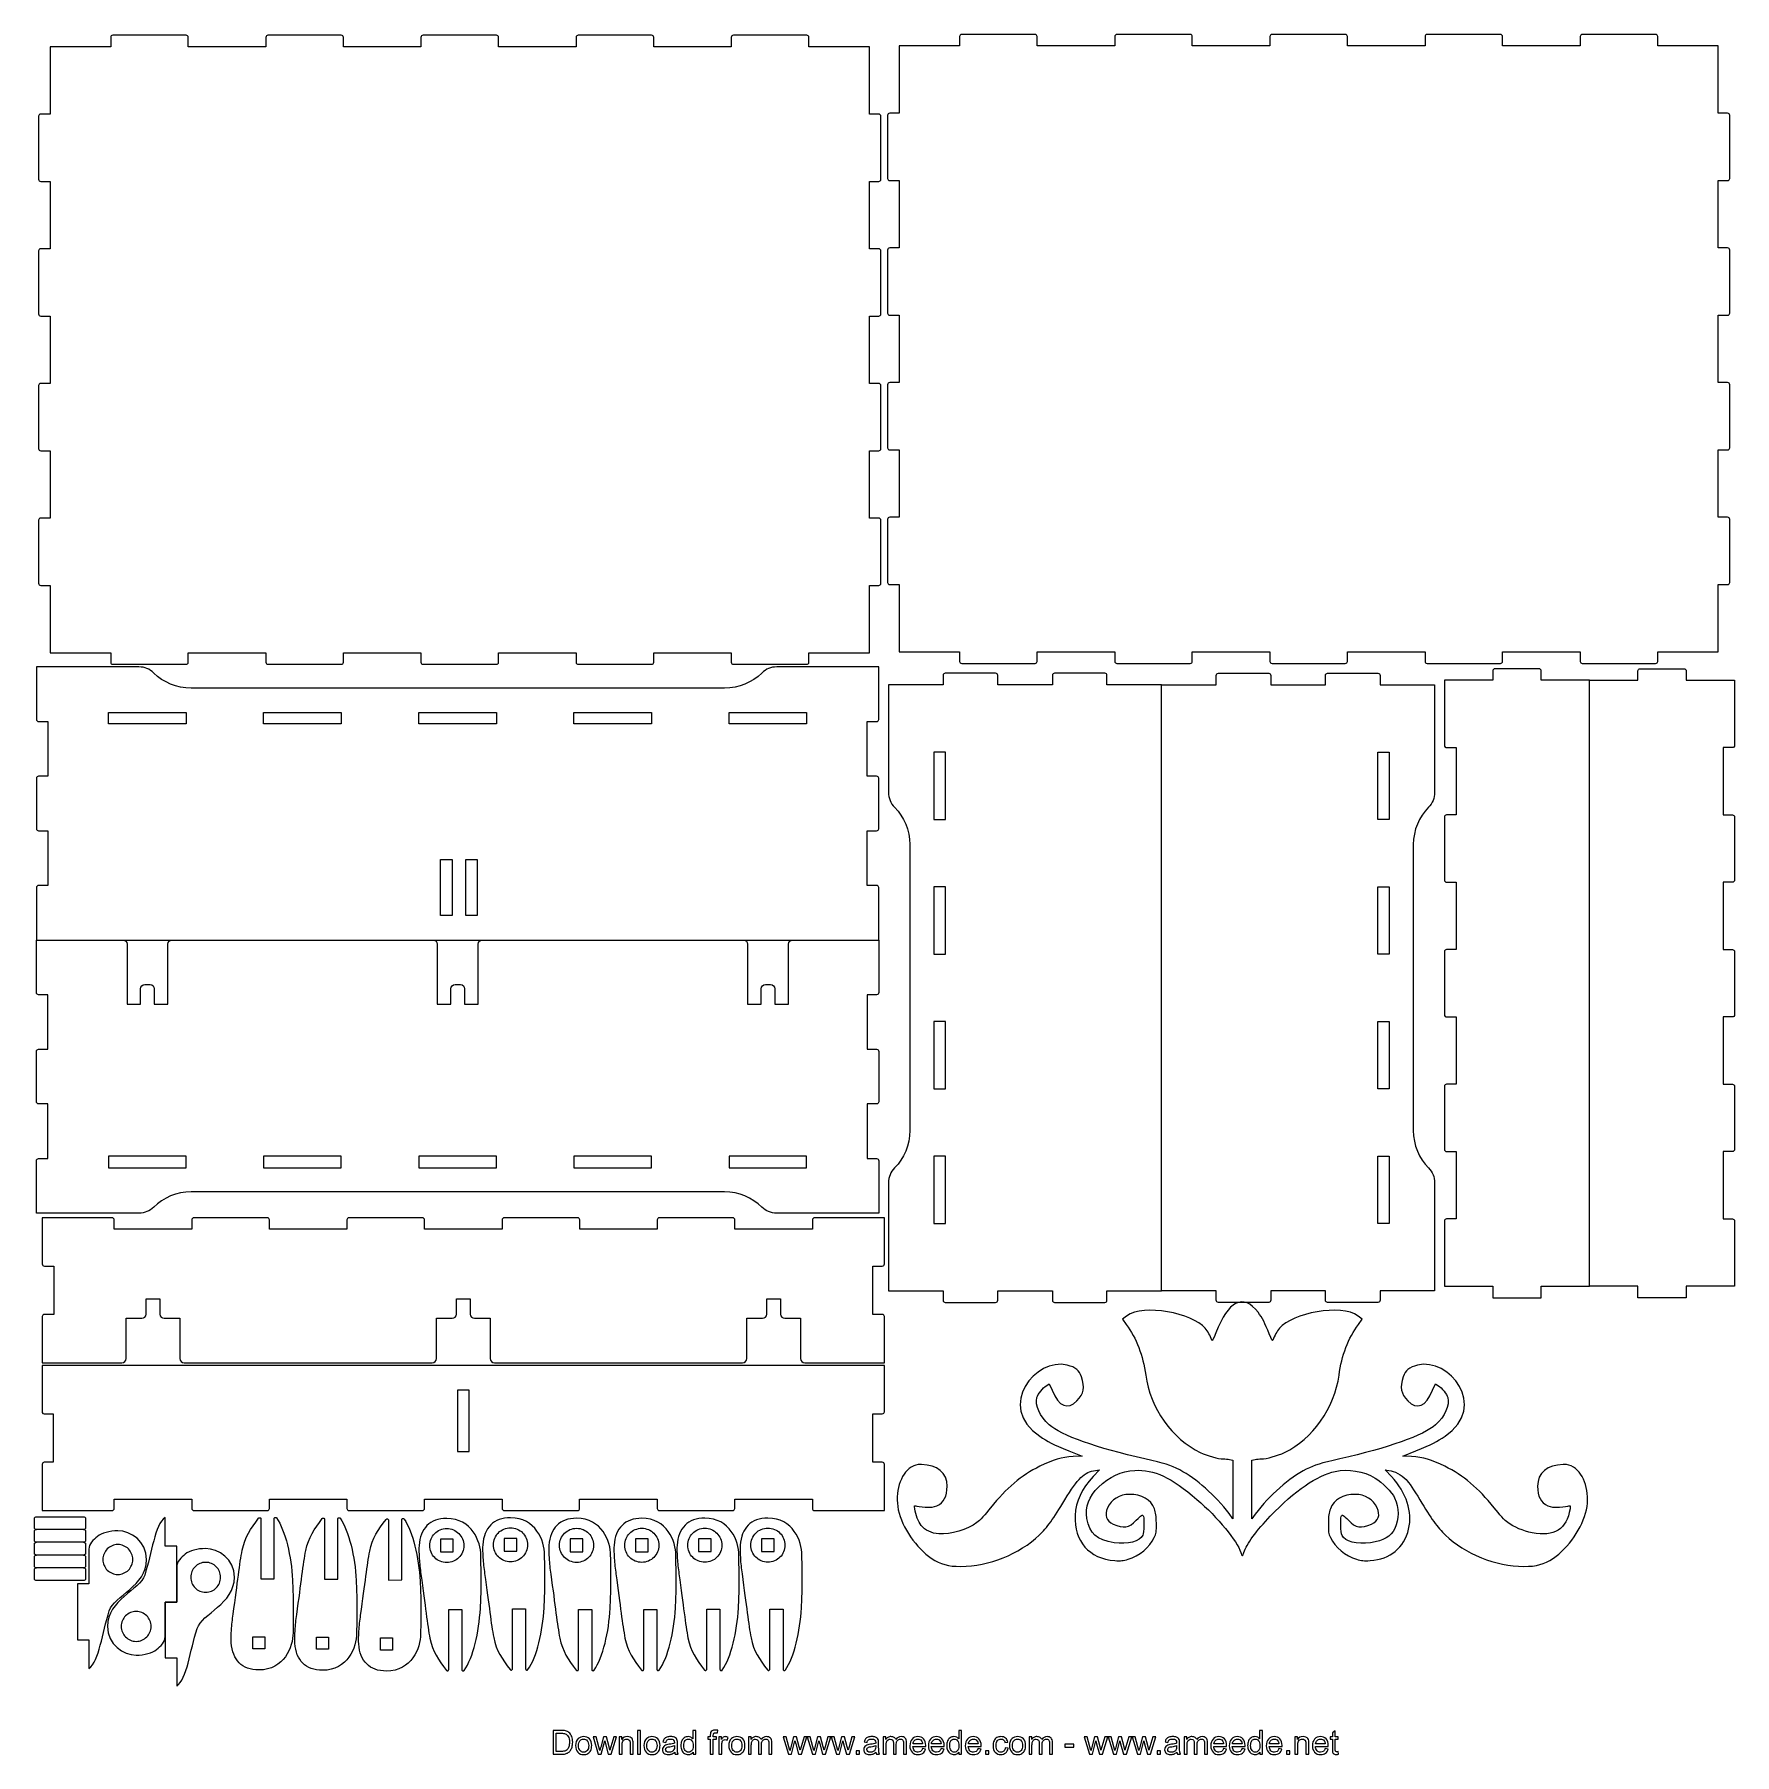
# Model space of a CAD drawing. Header units: millimetres. Extents: x -217 to 217, y -207 to 231.
import ezdxf

# ---------------------------------------------------------------- set-up
doc = ezdxf.new("R2010")
doc.units = ezdxf.units.MM
doc.header["$MEASUREMENT"] = 0
doc.layers.add('Layer 1', color=7, linetype='Continuous')

msp = doc.modelspace()

# ---------------------------------------------------------------- linework, layer by layer
at = {"layer": 'Layer 1', "color": 250, "lineweight": 9}
for points, knots in [([(-197.0591, 230.119), (-197.0591, 230.119), (-197.0591, 227.7268), (-197.0591, 227.7268), (-197.0591, 227.7268), (-212.4773, 227.7268), (-212.4773, 227.7268), (-212.4773, 227.7268), (-212.4773, 210.5689), (-212.4773, 210.5689), (-212.4773, 210.5689), (-214.8694, 210.5689), (-214.8694, 210.5689)], [0, 0, 0, 0, 0.25, 0.25, 0.25, 0.5, 0.5, 0.5, 0.75, 0.75, 0.75, 1, 1, 1, 1]), ([(-157.5132, 230.119), (-157.5132, 230.119), (-157.5132, 227.7268), (-157.5132, 227.7268), (-157.5132, 227.7268), (-177.2915, 227.7268), (-177.2915, 227.7268), (-177.2915, 227.7268), (-177.2915, 230.119), (-177.2915, 230.119)], [0, 0, 0, 0, 0.33333333, 0.33333333, 0.33333333, 0.66666667, 0.66666667, 0.66666667, 1, 1, 1, 1]), ([(-117.9782, 230.119), (-117.9782, 230.119), (-117.9782, 227.7268), (-117.9782, 227.7268), (-117.9782, 227.7268), (-137.7457, 227.7268), (-137.7457, 227.7268), (-137.7457, 227.7268), (-137.7457, 230.119), (-137.7457, 230.119)], [0, 0, 0, 0, 0.33333333, 0.33333333, 0.33333333, 0.66666667, 0.66666667, 0.66666667, 1, 1, 1, 1]), ([(-78.4431, 230.119), (-78.4431, 230.119), (-78.4431, 227.7268), (-78.4431, 227.7268), (-78.4431, 227.7268), (-98.2106, 227.7268), (-98.2106, 227.7268), (-98.2106, 227.7268), (-98.2106, 230.119), (-98.2106, 230.119)], [0, 0, 0, 0, 0.33333333, 0.33333333, 0.33333333, 0.66666667, 0.66666667, 0.66666667, 1, 1, 1, 1]), ([(-38.8973, 230.119), (-38.8973, 230.119), (-38.8973, 227.7268), (-38.8973, 227.7268), (-38.8973, 227.7268), (-58.6648, 227.7268), (-58.6648, 227.7268), (-58.6648, 227.7268), (-58.6648, 230.119), (-58.6648, 230.119)], [0, 0, 0, 0, 0.33333333, 0.33333333, 0.33333333, 0.66666667, 0.66666667, 0.66666667, 1, 1, 1, 1]), ([(-1.3194, 210.5689), (-1.3194, 210.5689), (-3.7115, 210.5689), (-3.7115, 210.5689), (-3.7115, 210.5689), (-3.7115, 227.7268), (-3.7115, 227.7268), (-3.7115, 227.7268), (-19.1297, 227.7268), (-19.1297, 227.7268), (-19.1297, 227.7268), (-19.1297, 230.119), (-19.1297, 230.119)], [0, 0, 0, 0, 0.25, 0.25, 0.25, 0.5, 0.5, 0.5, 0.75, 0.75, 0.75, 1, 1, 1, 1]), ([(19.2824, 230.3336), (19.2824, 230.3336), (19.2824, 227.9415), (19.2824, 227.9415), (19.2824, 227.9415), (3.8642, 227.9415), (3.8642, 227.9415), (3.8642, 227.9415), (3.8642, 210.7835), (3.8642, 210.7835), (3.8642, 210.7835), (1.4721, 210.7835), (1.4721, 210.7835)], [0, 0, 0, 0, 0.25, 0.25, 0.25, 0.5, 0.5, 0.5, 0.75, 0.75, 0.75, 1, 1, 1, 1]), ([(58.8283, 230.3336), (58.8283, 230.3336), (58.8283, 227.9415), (58.8283, 227.9415), (58.8283, 227.9415), (39.0499, 227.9415), (39.0499, 227.9415), (39.0499, 227.9415), (39.0499, 230.3336), (39.0499, 230.3336)], [0, 0, 0, 0, 0.33333333, 0.33333333, 0.33333333, 0.66666667, 0.66666667, 0.66666667, 1, 1, 1, 1]), ([(98.3633, 230.3336), (98.3633, 230.3336), (98.3633, 227.9415), (98.3633, 227.9415), (98.3633, 227.9415), (78.5958, 227.9415), (78.5958, 227.9415), (78.5958, 227.9415), (78.5958, 230.3336), (78.5958, 230.3336)], [0, 0, 0, 0, 0.33333333, 0.33333333, 0.33333333, 0.66666667, 0.66666667, 0.66666667, 1, 1, 1, 1]), ([(137.8983, 230.3336), (137.8983, 230.3336), (137.8983, 227.9415), (137.8983, 227.9415), (137.8983, 227.9415), (118.1308, 227.9415), (118.1308, 227.9415), (118.1308, 227.9415), (118.1308, 230.3336), (118.1308, 230.3336)], [0, 0, 0, 0, 0.33333333, 0.33333333, 0.33333333, 0.66666667, 0.66666667, 0.66666667, 1, 1, 1, 1]), ([(177.4442, 230.3336), (177.4442, 230.3336), (177.4442, 227.9415), (177.4442, 227.9415), (177.4442, 227.9415), (157.6767, 227.9415), (157.6767, 227.9415), (157.6767, 227.9415), (157.6767, 230.3336), (157.6767, 230.3336)], [0, 0, 0, 0, 0.33333333, 0.33333333, 0.33333333, 0.66666667, 0.66666667, 0.66666667, 1, 1, 1, 1]), ([(215.022, 210.7835), (215.022, 210.7835), (212.6299, 210.7835), (212.6299, 210.7835), (212.6299, 210.7835), (212.6299, 227.9415), (212.6299, 227.9415), (212.6299, 227.9415), (197.2117, 227.9415), (197.2117, 227.9415), (197.2117, 227.9415), (197.2117, 230.3336), (197.2117, 230.3336)], [0, 0, 0, 0, 0.25, 0.25, 0.25, 0.5, 0.5, 0.5, 0.75, 0.75, 0.75, 1, 1, 1, 1]), ([(-214.8694, 193.411), (-214.8694, 193.411), (-212.4773, 193.411), (-212.4773, 193.411), (-212.4773, 193.411), (-212.4773, 176.2639), (-212.4773, 176.2639), (-212.4773, 176.2639), (-214.8694, 176.2639), (-214.8694, 176.2639)], [0, 0, 0, 0, 0.33333333, 0.33333333, 0.33333333, 0.66666667, 0.66666667, 0.66666667, 1, 1, 1, 1]), ([(-1.3194, 176.2639), (-1.3194, 176.2639), (-3.7115, 176.2639), (-3.7115, 176.2639), (-3.7115, 176.2639), (-3.7115, 193.411), (-3.7115, 193.411), (-3.7115, 193.411), (-1.3194, 193.411), (-1.3194, 193.411)], [0, 0, 0, 0, 0.33333333, 0.33333333, 0.33333333, 0.66666667, 0.66666667, 0.66666667, 1, 1, 1, 1]), ([(1.4721, 193.6256), (1.4721, 193.6256), (3.8642, 193.6256), (3.8642, 193.6256), (3.8642, 193.6256), (3.8642, 176.4786), (3.8642, 176.4786), (3.8642, 176.4786), (1.4721, 176.4786), (1.4721, 176.4786)], [0, 0, 0, 0, 0.33333333, 0.33333333, 0.33333333, 0.66666667, 0.66666667, 0.66666667, 1, 1, 1, 1]), ([(215.022, 176.4786), (215.022, 176.4786), (212.6299, 176.4786), (212.6299, 176.4786), (212.6299, 176.4786), (212.6299, 193.6256), (212.6299, 193.6256), (212.6299, 193.6256), (215.022, 193.6256), (215.022, 193.6256)], [0, 0, 0, 0, 0.33333333, 0.33333333, 0.33333333, 0.66666667, 0.66666667, 0.66666667, 1, 1, 1, 1]), ([(-214.8694, 159.106), (-214.8694, 159.106), (-212.4773, 159.106), (-212.4773, 159.106), (-212.4773, 159.106), (-212.4773, 141.948), (-212.4773, 141.948), (-212.4773, 141.948), (-214.8694, 141.948), (-214.8694, 141.948)], [0, 0, 0, 0, 0.33333333, 0.33333333, 0.33333333, 0.66666667, 0.66666667, 0.66666667, 1, 1, 1, 1]), ([(-1.3194, 141.948), (-1.3194, 141.948), (-3.7115, 141.948), (-3.7115, 141.948), (-3.7115, 141.948), (-3.7115, 159.106), (-3.7115, 159.106), (-3.7115, 159.106), (-1.3194, 159.106), (-1.3194, 159.106)], [0, 0, 0, 0, 0.33333333, 0.33333333, 0.33333333, 0.66666667, 0.66666667, 0.66666667, 1, 1, 1, 1]), ([(1.4721, 159.3206), (1.4721, 159.3206), (3.8642, 159.3206), (3.8642, 159.3206), (3.8642, 159.3206), (3.8642, 142.1627), (3.8642, 142.1627), (3.8642, 142.1627), (1.4721, 142.1627), (1.4721, 142.1627)], [0, 0, 0, 0, 0.33333333, 0.33333333, 0.33333333, 0.66666667, 0.66666667, 0.66666667, 1, 1, 1, 1]), ([(215.022, 142.1627), (215.022, 142.1627), (212.6299, 142.1627), (212.6299, 142.1627), (212.6299, 142.1627), (212.6299, 159.3206), (212.6299, 159.3206), (212.6299, 159.3206), (215.022, 159.3206), (215.022, 159.3206)], [0, 0, 0, 0, 0.33333333, 0.33333333, 0.33333333, 0.66666667, 0.66666667, 0.66666667, 1, 1, 1, 1]), ([(-214.8694, 124.7901), (-214.8694, 124.7901), (-212.4773, 124.7901), (-212.4773, 124.7901), (-212.4773, 124.7901), (-212.4773, 107.643), (-212.4773, 107.643), (-212.4773, 107.643), (-214.8694, 107.643), (-214.8694, 107.643)], [0, 0, 0, 0, 0.33333333, 0.33333333, 0.33333333, 0.66666667, 0.66666667, 0.66666667, 1, 1, 1, 1]), ([(-1.3194, 107.643), (-1.3194, 107.643), (-3.7115, 107.643), (-3.7115, 107.643), (-3.7115, 107.643), (-3.7115, 124.7901), (-3.7115, 124.7901), (-3.7115, 124.7901), (-1.3194, 124.7901), (-1.3194, 124.7901)], [0, 0, 0, 0, 0.33333333, 0.33333333, 0.33333333, 0.66666667, 0.66666667, 0.66666667, 1, 1, 1, 1]), ([(1.4721, 125.0047), (1.4721, 125.0047), (3.8642, 125.0047), (3.8642, 125.0047), (3.8642, 125.0047), (3.8642, 107.8577), (3.8642, 107.8577), (3.8642, 107.8577), (1.4721, 107.8577), (1.4721, 107.8577)], [0, 0, 0, 0, 0.33333333, 0.33333333, 0.33333333, 0.66666667, 0.66666667, 0.66666667, 1, 1, 1, 1]), ([(215.022, 107.8577), (215.022, 107.8577), (212.6299, 107.8577), (212.6299, 107.8577), (212.6299, 107.8577), (212.6299, 125.0047), (212.6299, 125.0047), (212.6299, 125.0047), (215.022, 125.0047), (215.022, 125.0047)], [0, 0, 0, 0, 0.33333333, 0.33333333, 0.33333333, 0.66666667, 0.66666667, 0.66666667, 1, 1, 1, 1]), ([(-214.8694, 90.4851), (-214.8694, 90.4851), (-212.4773, 90.4851), (-212.4773, 90.4851), (-212.4773, 90.4851), (-212.4773, 73.3272), (-212.4773, 73.3272)], [0, 0, 0, 0, 0.5, 0.5, 0.5, 1, 1, 1, 1]), ([(-19.1297, 70.9351), (-19.1297, 70.9351), (-19.1297, 73.3272), (-19.1297, 73.3272), (-19.1297, 73.3272), (-3.7115, 73.3272), (-3.7115, 73.3272), (-3.7115, 73.3272), (-3.7115, 90.4851), (-3.7115, 90.4851), (-3.7115, 90.4851), (-1.3194, 90.4851), (-1.3194, 90.4851)], [0, 0, 0, 0, 0.25, 0.25, 0.25, 0.5, 0.5, 0.5, 0.75, 0.75, 0.75, 1, 1, 1, 1]), ([(1.4721, 90.6997), (1.4721, 90.6997), (3.8642, 90.6997), (3.8642, 90.6997), (3.8642, 90.6997), (3.8642, 73.5418), (3.8642, 73.5418)], [0, 0, 0, 0, 0.5, 0.5, 0.5, 1, 1, 1, 1]), ([(197.2117, 71.1497), (197.2117, 71.1497), (197.2117, 73.5418), (197.2117, 73.5418), (197.2117, 73.5418), (212.6299, 73.5418), (212.6299, 73.5418), (212.6299, 73.5418), (212.6299, 90.6997), (212.6299, 90.6997), (212.6299, 90.6997), (215.022, 90.6997), (215.022, 90.6997)], [0, 0, 0, 0, 0.25, 0.25, 0.25, 0.5, 0.5, 0.5, 0.75, 0.75, 0.75, 1, 1, 1, 1]), ([(-212.4773, 73.3272), (-212.4773, 73.3272), (-197.0591, 73.3272), (-197.0591, 73.3272), (-197.0591, 73.3272), (-197.0591, 70.9351), (-197.0591, 70.9351)], [0, 0, 0, 0, 0.5, 0.5, 0.5, 1, 1, 1, 1]), ([(-177.2915, 70.9351), (-177.2915, 70.9351), (-177.2915, 73.3272), (-177.2915, 73.3272), (-177.2915, 73.3272), (-157.5132, 73.3272), (-157.5132, 73.3272), (-157.5132, 73.3272), (-157.5132, 70.9351), (-157.5132, 70.9351)], [0, 0, 0, 0, 0.33333333, 0.33333333, 0.33333333, 0.66666667, 0.66666667, 0.66666667, 1, 1, 1, 1]), ([(-137.7457, 70.9351), (-137.7457, 70.9351), (-137.7457, 73.3272), (-137.7457, 73.3272), (-137.7457, 73.3272), (-117.9782, 73.3272), (-117.9782, 73.3272), (-117.9782, 73.3272), (-117.9782, 70.9351), (-117.9782, 70.9351)], [0, 0, 0, 0, 0.33333333, 0.33333333, 0.33333333, 0.66666667, 0.66666667, 0.66666667, 1, 1, 1, 1]), ([(-98.2106, 70.9351), (-98.2106, 70.9351), (-98.2106, 73.3272), (-98.2106, 73.3272), (-98.2106, 73.3272), (-78.4431, 73.3272), (-78.4431, 73.3272), (-78.4431, 73.3272), (-78.4431, 70.9351), (-78.4431, 70.9351)], [0, 0, 0, 0, 0.33333333, 0.33333333, 0.33333333, 0.66666667, 0.66666667, 0.66666667, 1, 1, 1, 1]), ([(-58.6648, 70.9351), (-58.6648, 70.9351), (-58.6648, 73.3272), (-58.6648, 73.3272), (-58.6648, 73.3272), (-38.8973, 73.3272), (-38.8973, 73.3272), (-38.8973, 73.3272), (-38.8973, 70.9351), (-38.8973, 70.9351)], [0, 0, 0, 0, 0.33333333, 0.33333333, 0.33333333, 0.66666667, 0.66666667, 0.66666667, 1, 1, 1, 1]), ([(3.8642, 73.5418), (3.8642, 73.5418), (19.2824, 73.5418), (19.2824, 73.5418), (19.2824, 73.5418), (19.2824, 71.1497), (19.2824, 71.1497)], [0, 0, 0, 0, 0.5, 0.5, 0.5, 1, 1, 1, 1]), ([(39.0499, 71.1497), (39.0499, 71.1497), (39.0499, 73.5418), (39.0499, 73.5418), (39.0499, 73.5418), (58.8283, 73.5418), (58.8283, 73.5418), (58.8283, 73.5418), (58.8283, 71.1497), (58.8283, 71.1497)], [0, 0, 0, 0, 0.33333333, 0.33333333, 0.33333333, 0.66666667, 0.66666667, 0.66666667, 1, 1, 1, 1]), ([(78.5958, 71.1497), (78.5958, 71.1497), (78.5958, 73.5418), (78.5958, 73.5418), (78.5958, 73.5418), (98.3633, 73.5418), (98.3633, 73.5418), (98.3633, 73.5418), (98.3633, 71.1497), (98.3633, 71.1497)], [0, 0, 0, 0, 0.33333333, 0.33333333, 0.33333333, 0.66666667, 0.66666667, 0.66666667, 1, 1, 1, 1]), ([(118.1308, 71.1497), (118.1308, 71.1497), (118.1308, 73.5418), (118.1308, 73.5418), (118.1308, 73.5418), (137.8983, 73.5418), (137.8983, 73.5418), (137.8983, 73.5418), (137.8983, 71.1497), (137.8983, 71.1497)], [0, 0, 0, 0, 0.33333333, 0.33333333, 0.33333333, 0.66666667, 0.66666667, 0.66666667, 1, 1, 1, 1]), ([(157.6767, 71.1497), (157.6767, 71.1497), (157.6767, 73.5418), (157.6767, 73.5418), (157.6767, 73.5418), (177.4442, 73.5418), (177.4442, 73.5418), (177.4442, 73.5418), (177.4442, 71.1497), (177.4442, 71.1497)], [0, 0, 0, 0, 0.33333333, 0.33333333, 0.33333333, 0.66666667, 0.66666667, 0.66666667, 1, 1, 1, 1]), ([(-189.8718, 69.7267), (-189.8718, 69.7267), (-215.9706, 69.7267), (-215.9706, 69.7267), (-215.9706, 69.7267), (-215.9706, 56.3527), (-215.9706, 56.3527)], [0, 0, 0, 0, 0.5, 0.5, 0.5, 1, 1, 1, 1]), ([(-176.555, 64.2901), (-180.2582, 64.2901), (-183.6163, 65.7721), (-186.0668, 68.1732), (-187.1216, 69.2067), (-188.3955, 69.7267), (-189.8718, 69.7267)], [0, 0, 0, 0, 0.5, 0.5, 0.5, 1, 1, 1, 1]), ([(-27.323, 69.7267), (-28.7993, 69.7267), (-30.0732, 69.2067), (-31.128, 68.1732), (-33.5784, 65.7721), (-36.9366, 64.2901), (-40.6398, 64.2901)], [0, 0, 0, 0, 0.5, 0.5, 0.5, 1, 1, 1, 1]), ([(-1.3332, 56.3527), (-1.3332, 56.3527), (-1.3332, 69.7267), (-1.3332, 69.7267), (-1.3332, 69.7267), (-27.323, 69.7267), (-27.323, 69.7267)], [0, 0, 0, 0, 0.5, 0.5, 0.5, 1, 1, 1, 1]), ([(15.099, 67.563), (15.099, 67.563), (15.099, 65.1708), (15.099, 65.1708), (15.099, 65.1708), (1.1813, 65.1708), (1.1813, 65.1708), (1.1813, 65.1708), (1.1813, 37.7675), (1.1813, 37.7675)], [0, 0, 0, 0, 0.33333333, 0.33333333, 0.33333333, 0.66666667, 0.66666667, 0.66666667, 1, 1, 1, 1]), ([(42.9345, 67.563), (42.9345, 67.563), (42.9345, 65.1708), (42.9345, 65.1708), (42.9345, 65.1708), (29.0167, 65.1708), (29.0167, 65.1708), (29.0167, 65.1708), (29.0167, 67.563), (29.0167, 67.563)], [0, 0, 0, 0, 0.33333333, 0.33333333, 0.33333333, 0.66666667, 0.66666667, 0.66666667, 1, 1, 1, 1]), ([(70.7699, 65.1708), (70.7699, 65.1708), (56.8522, 65.1708), (56.8522, 65.1708), (56.8522, 65.1708), (56.8522, 67.563), (56.8522, 67.563)], [0, 0, 0, 0, 0.5, 0.5, 0.5, 1, 1, 1, 1]), ([(70.7699, -89.2289), (70.7699, -89.2289), (70.7699, 65.1708), (70.7699, 65.1708), (70.7699, 65.1708), (84.6876, 65.1708), (84.6876, 65.1708), (84.6876, 65.1708), (84.6876, 67.563), (84.6876, 67.563)], [0, 0, 0, 0, 0.33333333, 0.33333333, 0.33333333, 0.66666667, 0.66666667, 0.66666667, 1, 1, 1, 1]), ([(98.6053, 67.563), (98.6053, 67.563), (98.6053, 65.1708), (98.6053, 65.1708), (98.6053, 65.1708), (112.5231, 65.1708), (112.5231, 65.1708), (112.5231, 65.1708), (112.5231, 67.563), (112.5231, 67.563)], [0, 0, 0, 0, 0.33333333, 0.33333333, 0.33333333, 0.66666667, 0.66666667, 0.66666667, 1, 1, 1, 1]), ([(126.4408, 67.563), (126.4408, 67.563), (126.4408, 65.1708), (126.4408, 65.1708), (126.4408, 65.1708), (140.3585, 65.1708), (140.3585, 65.1708), (140.3585, 65.1708), (140.3585, 37.7675), (140.3585, 37.7675)], [0, 0, 0, 0, 0.33333333, 0.33333333, 0.33333333, 0.66666667, 0.66666667, 0.66666667, 1, 1, 1, 1]), ([(155.1819, 68.7132), (155.1819, 68.7132), (155.1819, 66.3211), (155.1819, 66.3211), (155.1819, 66.3211), (142.8626, 66.3211), (142.8626, 66.3211), (142.8626, 66.3211), (142.8626, 49.7069), (142.8626, 49.7069)], [0, 0, 0, 0, 0.33333333, 0.33333333, 0.33333333, 0.66666667, 0.66666667, 0.66666667, 1, 1, 1, 1]), ([(179.8315, 66.3211), (179.8315, 66.3211), (167.5122, 66.3211), (167.5122, 66.3211), (167.5122, 66.3211), (167.5122, 68.7132), (167.5122, 68.7132)], [0, 0, 0, 0, 0.5, 0.5, 0.5, 1, 1, 1, 1]), ([(179.8315, -88.0785), (179.8315, -88.0785), (179.8315, 66.3211), (179.8315, 66.3211), (179.8315, 66.3211), (192.1509, 66.3211), (192.1509, 66.3211), (192.1509, 66.3211), (192.1509, 68.7132), (192.1509, 68.7132)], [0, 0, 0, 0, 0.33333333, 0.33333333, 0.33333333, 0.66666667, 0.66666667, 0.66666667, 1, 1, 1, 1]), ([(204.4811, 68.7132), (204.4811, 68.7132), (204.4811, 66.3211), (204.4811, 66.3211), (204.4811, 66.3211), (216.8005, 66.3211), (216.8005, 66.3211), (216.8005, 66.3211), (216.8005, 49.7069), (216.8005, 49.7069)], [0, 0, 0, 0, 0.33333333, 0.33333333, 0.33333333, 0.66666667, 0.66666667, 0.66666667, 1, 1, 1, 1]), ([(-177.8489, 58.1468), (-177.8489, 58.1468), (-197.6164, 58.1468), (-197.6164, 58.1468), (-197.6164, 58.1468), (-197.6164, 55.211), (-197.6164, 55.211), (-197.6164, 55.211), (-177.8489, 55.211), (-177.8489, 55.211), (-177.8489, 55.211), (-177.8489, 58.1468), (-177.8489, 58.1468)], [0, 0, 0, 0, 0.25, 0.25, 0.25, 0.5, 0.5, 0.5, 0.75, 0.75, 0.75, 1, 1, 1, 1]), ([(-158.0705, 55.211), (-158.0705, 55.211), (-138.303, 55.211), (-138.303, 55.211), (-138.303, 55.211), (-138.303, 58.1468), (-138.303, 58.1468), (-138.303, 58.1468), (-158.0705, 58.1468), (-158.0705, 58.1468), (-158.0705, 58.1468), (-158.0705, 55.211), (-158.0705, 55.211)], [0, 0, 0, 0, 0.25, 0.25, 0.25, 0.5, 0.5, 0.5, 0.75, 0.75, 0.75, 1, 1, 1, 1]), ([(-118.5355, 55.211), (-118.5355, 55.211), (-98.768, 55.211), (-98.768, 55.211), (-98.768, 55.211), (-98.768, 58.1468), (-98.768, 58.1468), (-98.768, 58.1468), (-118.5355, 58.1468), (-118.5355, 58.1468), (-118.5355, 58.1468), (-118.5355, 55.211), (-118.5355, 55.211)], [0, 0, 0, 0, 0.25, 0.25, 0.25, 0.5, 0.5, 0.5, 0.75, 0.75, 0.75, 1, 1, 1, 1]), ([(-79.0005, 55.211), (-79.0005, 55.211), (-59.2221, 55.211), (-59.2221, 55.211), (-59.2221, 55.211), (-59.2221, 58.1468), (-59.2221, 58.1468), (-59.2221, 58.1468), (-79.0005, 58.1468), (-79.0005, 58.1468), (-79.0005, 58.1468), (-79.0005, 55.211), (-79.0005, 55.211)], [0, 0, 0, 0, 0.25, 0.25, 0.25, 0.5, 0.5, 0.5, 0.75, 0.75, 0.75, 1, 1, 1, 1]), ([(-39.4546, 55.211), (-39.4546, 55.211), (-19.6871, 55.211), (-19.6871, 55.211), (-19.6871, 55.211), (-19.6871, 58.1468), (-19.6871, 58.1468), (-19.6871, 58.1468), (-39.4546, 58.1468), (-39.4546, 58.1468), (-39.4546, 58.1468), (-39.4546, 55.211), (-39.4546, 55.211)], [0, 0, 0, 0, 0.25, 0.25, 0.25, 0.5, 0.5, 0.5, 0.75, 0.75, 0.75, 1, 1, 1, 1]), ([(-215.427, 55.809), (-215.427, 55.809), (-213.0349, 55.809), (-213.0349, 55.809), (-213.0349, 55.809), (-213.0349, 41.8913), (-213.0349, 41.8913), (-213.0349, 41.8913), (-215.427, 41.8913), (-215.427, 41.8913)], [0, 0, 0, 0, 0.33333333, 0.33333333, 0.33333333, 0.66666667, 0.66666667, 0.66666667, 1, 1, 1, 1]), ([(-1.8769, 41.8913), (-1.8769, 41.8913), (-4.269, 41.8913), (-4.269, 41.8913), (-4.269, 41.8913), (-4.269, 55.809), (-4.269, 55.809), (-4.269, 55.809), (-1.8769, 55.809), (-1.8769, 55.809)], [0, 0, 0, 0, 0.33333333, 0.33333333, 0.33333333, 0.66666667, 0.66666667, 0.66666667, 1, 1, 1, 1]), ([(143.4062, 49.1632), (143.4062, 49.1632), (145.7984, 49.1632), (145.7984, 49.1632), (145.7984, 49.1632), (145.7984, 32.0053), (145.7984, 32.0053), (145.7984, 32.0053), (143.4062, 32.0053), (143.4062, 32.0053)], [0, 0, 0, 0, 0.33333333, 0.33333333, 0.33333333, 0.66666667, 0.66666667, 0.66666667, 1, 1, 1, 1]), ([(216.2568, 49.1632), (216.2568, 49.1632), (213.8647, 49.1632), (213.8647, 49.1632), (213.8647, 49.1632), (213.8647, 32.0053), (213.8647, 32.0053), (213.8647, 32.0053), (216.2568, 32.0053), (216.2568, 32.0053)], [0, 0, 0, 0, 0.33333333, 0.33333333, 0.33333333, 0.66666667, 0.66666667, 0.66666667, 1, 1, 1, 1]), ([(15.6971, 30.8551), (15.6971, 30.8551), (12.7613, 30.8551), (12.7613, 30.8551), (12.7613, 30.8551), (12.7613, 48.013), (12.7613, 48.013), (12.7613, 48.013), (15.6971, 48.013), (15.6971, 48.013), (15.6971, 48.013), (15.6971, 30.8551), (15.6971, 30.8551)], [0, 0, 0, 0, 0.25, 0.25, 0.25, 0.5, 0.5, 0.5, 0.75, 0.75, 0.75, 1, 1, 1, 1]), ([(125.8427, 30.8551), (125.8427, 30.8551), (128.7785, 30.8551), (128.7785, 30.8551), (128.7785, 30.8551), (128.7785, 48.013), (128.7785, 48.013), (128.7785, 48.013), (125.8427, 48.013), (125.8427, 48.013), (125.8427, 48.013), (125.8427, 30.8551), (125.8427, 30.8551)], [0, 0, 0, 0, 0.25, 0.25, 0.25, 0.5, 0.5, 0.5, 0.75, 0.75, 0.75, 1, 1, 1, 1]), ([(1.1813, 37.7675), (1.1813, 36.2897), (1.7006, 35.0181), (2.7349, 33.9625), (5.1367, 31.5114), (6.6179, 28.154), (6.6179, 24.4508)], [0, 0, 0, 0, 0.5, 0.5, 0.5, 1, 1, 1, 1]), ([(140.3585, 37.7675), (140.3585, 36.2897), (139.8392, 35.0181), (138.8049, 33.9625), (136.4031, 31.5114), (134.9219, 28.154), (134.9219, 24.4508)], [0, 0, 0, 0, 0.5, 0.5, 0.5, 1, 1, 1, 1]), ([(-215.427, 27.9736), (-215.427, 27.9736), (-213.0349, 27.9736), (-213.0349, 27.9736), (-213.0349, 27.9736), (-213.0349, 14.0559), (-213.0349, 14.0559), (-213.0349, 14.0559), (-215.427, 14.0559), (-215.427, 14.0559)], [0, 0, 0, 0, 0.33333333, 0.33333333, 0.33333333, 0.66666667, 0.66666667, 0.66666667, 1, 1, 1, 1]), ([(-1.8769, 14.0559), (-1.8769, 14.0559), (-4.269, 14.0559), (-4.269, 14.0559), (-4.269, 14.0559), (-4.269, 27.9736), (-4.269, 27.9736), (-4.269, 27.9736), (-1.8769, 27.9736), (-1.8769, 27.9736)], [0, 0, 0, 0, 0.33333333, 0.33333333, 0.33333333, 0.66666667, 0.66666667, 0.66666667, 1, 1, 1, 1]), ([(-113.001, 20.6396), (-113.001, 20.6396), (-113.001, 6.3957), (-113.001, 6.3957), (-113.001, 6.3957), (-110.0653, 6.3957), (-110.0653, 6.3957), (-110.0653, 6.3957), (-110.0653, 20.6396), (-110.0653, 20.6396), (-110.0653, 20.6396), (-113.001, 20.6396), (-113.001, 20.6396)], [0, 0, 0, 0, 0.25, 0.25, 0.25, 0.5, 0.5, 0.5, 0.75, 0.75, 0.75, 1, 1, 1, 1]), ([(-106.5858, 20.6396), (-106.5858, 20.6396), (-106.5858, 6.3957), (-106.5858, 6.3957), (-106.5858, 6.3957), (-103.6501, 6.3957), (-103.6501, 6.3957), (-103.6501, 6.3957), (-103.6501, 20.6396), (-103.6501, 20.6396), (-103.6501, 20.6396), (-106.5858, 20.6396), (-106.5858, 20.6396)], [0, 0, 0, 0, 0.25, 0.25, 0.25, 0.5, 0.5, 0.5, 0.75, 0.75, 0.75, 1, 1, 1, 1]), ([(15.6971, 13.708), (15.6971, 13.708), (15.6971, -3.4499), (15.6971, -3.4499), (15.6971, -3.4499), (12.7613, -3.4499), (12.7613, -3.4499), (12.7613, -3.4499), (12.7613, 13.708), (12.7613, 13.708), (12.7613, 13.708), (15.6971, 13.708), (15.6971, 13.708)], [0, 0, 0, 0, 0.25, 0.25, 0.25, 0.5, 0.5, 0.5, 0.75, 0.75, 0.75, 1, 1, 1, 1]), ([(125.8427, 13.708), (125.8427, 13.708), (125.8427, -3.4499), (125.8427, -3.4499), (125.8427, -3.4499), (128.7785, -3.4499), (128.7785, -3.4499), (128.7785, -3.4499), (128.7785, 13.708), (128.7785, 13.708), (128.7785, 13.708), (125.8427, 13.708), (125.8427, 13.708)], [0, 0, 0, 0, 0.25, 0.25, 0.25, 0.5, 0.5, 0.5, 0.75, 0.75, 0.75, 1, 1, 1, 1]), ([(143.4062, 14.8582), (143.4062, 14.8582), (145.7984, 14.8582), (145.7984, 14.8582), (145.7984, 14.8582), (145.7984, -2.2997), (145.7984, -2.2997), (145.7984, -2.2997), (143.4062, -2.2997), (143.4062, -2.2997)], [0, 0, 0, 0, 0.33333333, 0.33333333, 0.33333333, 0.66666667, 0.66666667, 0.66666667, 1, 1, 1, 1]), ([(216.2568, 14.8582), (216.2568, 14.8582), (213.8647, 14.8582), (213.8647, 14.8582), (213.8647, 14.8582), (213.8647, -2.2997), (213.8647, -2.2997), (213.8647, -2.2997), (216.2568, -2.2997), (216.2568, -2.2997)], [0, 0, 0, 0, 0.33333333, 0.33333333, 0.33333333, 0.66666667, 0.66666667, 0.66666667, 1, 1, 1, 1]), ([(-193.9849, 0.1381), (-193.386, 0.1381), (-192.8975, -0.3503), (-192.8975, -0.9492), (-192.8975, -6.0234), (-192.8975, -11.0975), (-192.8975, -16.1717)], [0, 0, 0, 0, 0.5, 0.5, 0.5, 1, 1, 1, 1]), ([(-182.4593, -16.1717), (-182.4593, -11.0975), (-182.4593, -6.0234), (-182.4593, -0.9492), (-182.4593, -0.3503), (-181.9708, 0.1381), (-181.3719, 0.1381)], [0, 0, 0, 0, 0.5, 0.5, 0.5, 1, 1, 1, 1]), ([(-114.904, 0.1381), (-114.3051, 0.1381), (-113.8166, -0.3503), (-113.8166, -0.9492), (-113.8166, -6.0234), (-113.8166, -11.0975), (-113.8166, -16.1717)], [0, 0, 0, 0, 0.5, 0.5, 0.5, 1, 1, 1, 1]), ([(-103.3784, -16.1717), (-103.3784, -11.0975), (-103.3784, -6.0234), (-103.3784, -0.9492), (-103.3784, -0.3503), (-102.8899, 0.1381), (-102.291, 0.1381)], [0, 0, 0, 0, 0.5, 0.5, 0.5, 1, 1, 1, 1]), ([(-35.8231, 0.1381), (-35.2242, 0.1381), (-34.7357, -0.3503), (-34.7357, -0.9492), (-34.7357, -6.0234), (-34.7357, -11.0975), (-34.7357, -16.1717)], [0, 0, 0, 0, 0.5, 0.5, 0.5, 1, 1, 1, 1]), ([(-24.2975, -16.1717), (-24.2975, -11.0975), (-24.2975, -6.0234), (-24.2975, -0.9492), (-24.2975, -0.3503), (-23.809, 0.1381), (-23.2101, 0.1381)], [0, 0, 0, 0, 0.5, 0.5, 0.5, 1, 1, 1, 1]), ([(-189.4181, -16.1717), (-189.4181, -14.879), (-189.4181, -13.5862), (-189.4181, -12.2935), (-189.4181, -11.6946), (-188.9297, -11.2062), (-188.3308, -11.2062)], [0, 0, 0, 0, 0.5, 0.5, 0.5, 1, 1, 1, 1]), ([(-187.026, -11.2062), (-186.4271, -11.2062), (-185.9387, -11.6946), (-185.9387, -12.2935), (-185.9387, -13.5862), (-185.9387, -14.879), (-185.9387, -16.1717)], [0, 0, 0, 0, 0.5, 0.5, 0.5, 1, 1, 1, 1]), ([(-110.3372, -16.1717), (-110.3372, -14.879), (-110.3372, -13.5862), (-110.3372, -12.2935), (-110.3372, -11.6946), (-109.8488, -11.2062), (-109.2499, -11.2062)], [0, 0, 0, 0, 0.5, 0.5, 0.5, 1, 1, 1, 1]), ([(-107.9451, -11.2062), (-107.3462, -11.2062), (-106.8578, -11.6946), (-106.8578, -12.2935), (-106.8578, -13.5862), (-106.8578, -14.879), (-106.8578, -16.1717)], [0, 0, 0, 0, 0.5, 0.5, 0.5, 1, 1, 1, 1]), ([(-31.2563, -16.1717), (-31.2563, -14.879), (-31.2563, -13.5862), (-31.2563, -12.2935), (-31.2563, -11.6946), (-30.7679, -11.2062), (-30.169, -11.2062)], [0, 0, 0, 0, 0.5, 0.5, 0.5, 1, 1, 1, 1]), ([(-28.8642, -11.2062), (-28.2653, -11.2062), (-27.7769, -11.6946), (-27.7769, -12.2935), (-27.7769, -13.5862), (-27.7769, -14.879), (-27.7769, -16.1717)], [0, 0, 0, 0, 0.5, 0.5, 0.5, 1, 1, 1, 1]), ([(-215.427, -27.6973), (-215.427, -27.6973), (-213.0349, -27.6973), (-213.0349, -27.6973), (-213.0349, -27.6973), (-213.0349, -13.7796), (-213.0349, -13.7796), (-213.0349, -13.7796), (-215.427, -13.7796), (-215.427, -13.7796)], [0, 0, 0, 0, 0.33333333, 0.33333333, 0.33333333, 0.66666667, 0.66666667, 0.66666667, 1, 1, 1, 1]), ([(-1.8769, -13.7796), (-1.8769, -13.7796), (-4.269, -13.7796), (-4.269, -13.7796), (-4.269, -13.7796), (-4.269, -27.6973), (-4.269, -27.6973), (-4.269, -27.6973), (-1.8769, -27.6973), (-1.8769, -27.6973)], [0, 0, 0, 0, 0.33333333, 0.33333333, 0.33333333, 0.66666667, 0.66666667, 0.66666667, 1, 1, 1, 1]), ([(15.6971, -20.6078), (15.6971, -20.6078), (15.6971, -37.7658), (15.6971, -37.7658), (15.6971, -37.7658), (12.7613, -37.7658), (12.7613, -37.7658), (12.7613, -37.7658), (12.7613, -20.6078), (12.7613, -20.6078), (12.7613, -20.6078), (15.6971, -20.6078), (15.6971, -20.6078)], [0, 0, 0, 0, 0.25, 0.25, 0.25, 0.5, 0.5, 0.5, 0.75, 0.75, 0.75, 1, 1, 1, 1]), ([(125.8427, -20.6078), (125.8427, -20.6078), (125.8427, -37.7658), (125.8427, -37.7658), (125.8427, -37.7658), (128.7785, -37.7658), (128.7785, -37.7658), (128.7785, -37.7658), (128.7785, -20.6078), (128.7785, -20.6078), (128.7785, -20.6078), (125.8427, -20.6078), (125.8427, -20.6078)], [0, 0, 0, 0, 0.25, 0.25, 0.25, 0.5, 0.5, 0.5, 0.75, 0.75, 0.75, 1, 1, 1, 1]), ([(143.4062, -19.4577), (143.4062, -19.4577), (145.7984, -19.4577), (145.7984, -19.4577), (145.7984, -19.4577), (145.7984, -36.6156), (145.7984, -36.6156), (145.7984, -36.6156), (143.4062, -36.6156), (143.4062, -36.6156)], [0, 0, 0, 0, 0.33333333, 0.33333333, 0.33333333, 0.66666667, 0.66666667, 0.66666667, 1, 1, 1, 1]), ([(216.2568, -19.4577), (216.2568, -19.4577), (213.8647, -19.4577), (213.8647, -19.4577), (213.8647, -19.4577), (213.8647, -36.6156), (213.8647, -36.6156), (213.8647, -36.6156), (216.2568, -36.6156), (216.2568, -36.6156)], [0, 0, 0, 0, 0.33333333, 0.33333333, 0.33333333, 0.66666667, 0.66666667, 0.66666667, 1, 1, 1, 1]), ([(-215.427, -55.5327), (-215.427, -55.5327), (-213.0349, -55.5327), (-213.0349, -55.5327), (-213.0349, -55.5327), (-213.0349, -41.615), (-213.0349, -41.615), (-213.0349, -41.615), (-215.427, -41.615), (-215.427, -41.615)], [0, 0, 0, 0, 0.33333333, 0.33333333, 0.33333333, 0.66666667, 0.66666667, 0.66666667, 1, 1, 1, 1]), ([(-1.8769, -41.615), (-1.8769, -41.615), (-4.269, -41.615), (-4.269, -41.615), (-4.269, -41.615), (-4.269, -55.5327), (-4.269, -55.5327), (-4.269, -55.5327), (-1.8769, -55.5327), (-1.8769, -55.5327)], [0, 0, 0, 0, 0.33333333, 0.33333333, 0.33333333, 0.66666667, 0.66666667, 0.66666667, 1, 1, 1, 1]), ([(6.6179, -48.3998), (6.6179, -52.103), (5.1366, -55.4603), (2.7349, -57.9116), (1.7006, -58.967), (1.1813, -60.2389), (1.1813, -61.7165)], [0, 0, 0, 0, 0.5, 0.5, 0.5, 1, 1, 1, 1]), ([(134.9219, -48.3998), (134.9219, -52.103), (136.4032, -55.4603), (138.8049, -57.9116), (139.8392, -58.967), (140.3585, -60.2389), (140.3585, -61.7165)], [0, 0, 0, 0, 0.5, 0.5, 0.5, 1, 1, 1, 1]), ([(-189.8719, -69.4504), (-189.8719, -69.4504), (-215.9706, -69.4504), (-215.9706, -69.4504), (-215.9706, -69.4504), (-215.9706, -56.0764), (-215.9706, -56.0764)], [0, 0, 0, 0, 0.5, 0.5, 0.5, 1, 1, 1, 1]), ([(-177.849, -57.8705), (-177.849, -57.8705), (-197.6165, -57.8705), (-197.6165, -57.8705), (-197.6165, -57.8705), (-197.6165, -54.9347), (-197.6165, -54.9347), (-197.6165, -54.9347), (-177.849, -54.9347), (-177.849, -54.9347), (-177.849, -54.9347), (-177.849, -57.8705), (-177.849, -57.8705)], [0, 0, 0, 0, 0.25, 0.25, 0.25, 0.5, 0.5, 0.5, 0.75, 0.75, 0.75, 1, 1, 1, 1]), ([(-158.0706, -54.9347), (-158.0706, -54.9347), (-138.3031, -54.9347), (-138.3031, -54.9347), (-138.3031, -54.9347), (-138.3031, -57.8705), (-138.3031, -57.8705), (-138.3031, -57.8705), (-158.0706, -57.8705), (-158.0706, -57.8705), (-158.0706, -57.8705), (-158.0706, -54.9347), (-158.0706, -54.9347)], [0, 0, 0, 0, 0.25, 0.25, 0.25, 0.5, 0.5, 0.5, 0.75, 0.75, 0.75, 1, 1, 1, 1]), ([(-118.5356, -54.9347), (-118.5356, -54.9347), (-98.7681, -54.9347), (-98.7681, -54.9347), (-98.7681, -54.9347), (-98.7681, -57.8705), (-98.7681, -57.8705), (-98.7681, -57.8705), (-118.5356, -57.8705), (-118.5356, -57.8705), (-118.5356, -57.8705), (-118.5356, -54.9347), (-118.5356, -54.9347)], [0, 0, 0, 0, 0.25, 0.25, 0.25, 0.5, 0.5, 0.5, 0.75, 0.75, 0.75, 1, 1, 1, 1]), ([(-79.0006, -54.9347), (-79.0006, -54.9347), (-59.2222, -54.9347), (-59.2222, -54.9347), (-59.2222, -54.9347), (-59.2222, -57.8705), (-59.2222, -57.8705), (-59.2222, -57.8705), (-79.0006, -57.8705), (-79.0006, -57.8705), (-79.0006, -57.8705), (-79.0006, -54.9347), (-79.0006, -54.9347)], [0, 0, 0, 0, 0.25, 0.25, 0.25, 0.5, 0.5, 0.5, 0.75, 0.75, 0.75, 1, 1, 1, 1]), ([(-39.4547, -54.9347), (-39.4547, -54.9347), (-19.6872, -54.9347), (-19.6872, -54.9347), (-19.6872, -54.9347), (-19.6872, -57.8705), (-19.6872, -57.8705), (-19.6872, -57.8705), (-39.4547, -57.8705), (-39.4547, -57.8705), (-39.4547, -57.8705), (-39.4547, -54.9347), (-39.4547, -54.9347)], [0, 0, 0, 0, 0.25, 0.25, 0.25, 0.5, 0.5, 0.5, 0.75, 0.75, 0.75, 1, 1, 1, 1]), ([(-1.3332, -56.0764), (-1.3332, -56.0764), (-1.3332, -69.4504), (-1.3332, -69.4504), (-1.3332, -69.4504), (-27.3231, -69.4504), (-27.3231, -69.4504)], [0, 0, 0, 0, 0.5, 0.5, 0.5, 1, 1, 1, 1]), ([(15.6971, -54.9128), (15.6971, -54.9128), (15.6971, -72.0708), (15.6971, -72.0708), (15.6971, -72.0708), (12.7613, -72.0708), (12.7613, -72.0708), (12.7613, -72.0708), (12.7613, -54.9128), (12.7613, -54.9128), (12.7613, -54.9128), (15.6971, -54.9128), (15.6971, -54.9128)], [0, 0, 0, 0, 0.25, 0.25, 0.25, 0.5, 0.5, 0.5, 0.75, 0.75, 0.75, 1, 1, 1, 1]), ([(125.8427, -54.9128), (125.8427, -54.9128), (125.8427, -72.0708), (125.8427, -72.0708), (125.8427, -72.0708), (128.7785, -72.0708), (128.7785, -72.0708), (128.7785, -72.0708), (128.7785, -54.9128), (128.7785, -54.9128), (128.7785, -54.9128), (125.8427, -54.9128), (125.8427, -54.9128)], [0, 0, 0, 0, 0.25, 0.25, 0.25, 0.5, 0.5, 0.5, 0.75, 0.75, 0.75, 1, 1, 1, 1]), ([(143.4062, -53.7627), (143.4062, -53.7627), (145.7984, -53.7627), (145.7984, -53.7627), (145.7984, -53.7627), (145.7984, -70.9206), (145.7984, -70.9206), (145.7984, -70.9206), (143.4062, -70.9206), (143.4062, -70.9206)], [0, 0, 0, 0, 0.33333333, 0.33333333, 0.33333333, 0.66666667, 0.66666667, 0.66666667, 1, 1, 1, 1]), ([(216.2568, -53.7627), (216.2568, -53.7627), (213.8647, -53.7627), (213.8647, -53.7627), (213.8647, -53.7627), (213.8647, -70.9206), (213.8647, -70.9206), (213.8647, -70.9206), (216.2568, -70.9206), (216.2568, -70.9206)], [0, 0, 0, 0, 0.33333333, 0.33333333, 0.33333333, 0.66666667, 0.66666667, 0.66666667, 1, 1, 1, 1]), ([(-176.5551, -64.0138), (-180.2583, -64.0138), (-183.6164, -65.496), (-186.0669, -67.8969), (-187.1216, -68.9304), (-188.3957, -69.4504), (-189.8719, -69.4504)], [0, 0, 0, 0, 0.5, 0.5, 0.5, 1, 1, 1, 1]), ([(-27.3231, -69.4504), (-28.7994, -69.4504), (-30.0733, -68.9304), (-31.1281, -67.8969), (-33.5785, -65.4959), (-36.9367, -64.0138), (-40.6399, -64.0138)], [0, 0, 0, 0, 0.5, 0.5, 0.5, 1, 1, 1, 1]), ([(1.1813, -61.7165), (1.1813, -61.7165), (1.1813, -89.2289), (1.1813, -89.2289), (1.1813, -89.2289), (15.099, -89.2289), (15.099, -89.2289), (15.099, -89.2289), (15.099, -91.621), (15.099, -91.621)], [0, 0, 0, 0, 0.33333333, 0.33333333, 0.33333333, 0.66666667, 0.66666667, 0.66666667, 1, 1, 1, 1]), ([(140.3585, -61.7165), (140.3585, -61.7165), (140.3585, -89.2289), (140.3585, -89.2289), (140.3585, -89.2289), (126.4408, -89.2289), (126.4408, -89.2289), (126.4408, -89.2289), (126.4408, -91.621), (126.4408, -91.621)], [0, 0, 0, 0, 0.33333333, 0.33333333, 0.33333333, 0.66666667, 0.66666667, 0.66666667, 1, 1, 1, 1]), ([(-196.6926, -70.6068), (-196.6926, -70.6068), (-214.503, -70.6068), (-214.503, -70.6068), (-214.503, -70.6068), (-214.503, -82.3825), (-214.503, -82.3825)], [0, 0, 0, 0, 0.5, 0.5, 0.5, 1, 1, 1, 1]), ([(-176.3815, -71.1505), (-176.3815, -71.1505), (-176.3815, -73.5426), (-176.3815, -73.5426), (-176.3815, -73.5426), (-196.149, -73.5426), (-196.149, -73.5426), (-196.149, -73.5426), (-196.149, -71.1505), (-196.149, -71.1505)], [0, 0, 0, 0, 0.33333333, 0.33333333, 0.33333333, 0.66666667, 0.66666667, 0.66666667, 1, 1, 1, 1]), ([(-136.8356, -71.1505), (-136.8356, -71.1505), (-136.8356, -73.5426), (-136.8356, -73.5426), (-136.8356, -73.5426), (-156.6031, -73.5426), (-156.6031, -73.5426), (-156.6031, -73.5426), (-156.6031, -71.1505), (-156.6031, -71.1505)], [0, 0, 0, 0, 0.33333333, 0.33333333, 0.33333333, 0.66666667, 0.66666667, 0.66666667, 1, 1, 1, 1]), ([(-97.3006, -71.1505), (-97.3006, -71.1505), (-97.3006, -73.5426), (-97.3006, -73.5426), (-97.3006, -73.5426), (-117.0681, -73.5426), (-117.0681, -73.5426), (-117.0681, -73.5426), (-117.0681, -71.1505), (-117.0681, -71.1505)], [0, 0, 0, 0, 0.33333333, 0.33333333, 0.33333333, 0.66666667, 0.66666667, 0.66666667, 1, 1, 1, 1]), ([(-57.7547, -71.1505), (-57.7547, -71.1505), (-57.7547, -73.5426), (-57.7547, -73.5426), (-57.7547, -73.5426), (-77.5331, -73.5426), (-77.5331, -73.5426), (-77.5331, -73.5426), (-77.5331, -71.1505), (-77.5331, -71.1505)], [0, 0, 0, 0, 0.33333333, 0.33333333, 0.33333333, 0.66666667, 0.66666667, 0.66666667, 1, 1, 1, 1]), ([(-18.2197, -71.1505), (-18.2197, -71.1505), (-18.2197, -73.5426), (-18.2197, -73.5426), (-18.2197, -73.5426), (-37.9872, -73.5426), (-37.9872, -73.5426), (-37.9872, -73.5426), (-37.9872, -71.1505), (-37.9872, -71.1505)], [0, 0, 0, 0, 0.33333333, 0.33333333, 0.33333333, 0.66666667, 0.66666667, 0.66666667, 1, 1, 1, 1]), ([(0.1343, -82.3825), (0.1343, -82.3825), (0.1343, -70.6068), (0.1343, -70.6068), (0.1343, -70.6068), (-17.676, -70.6068), (-17.676, -70.6068)], [0, 0, 0, 0, 0.5, 0.5, 0.5, 1, 1, 1, 1]), ([(142.8626, -71.4643), (142.8626, -71.4643), (142.8626, -88.0785), (142.8626, -88.0785), (142.8626, -88.0785), (155.1819, -88.0785), (155.1819, -88.0785), (155.1819, -88.0785), (155.1819, -91.0143), (155.1819, -91.0143), (155.1819, -91.0143), (167.5122, -91.0143), (167.5122, -91.0143), (167.5122, -91.0143), (167.5122, -88.0785), (167.5122, -88.0785), (167.5122, -88.0785), (179.8315, -88.0785), (179.8315, -88.0785)], [0, 0, 0, 0, 0.16666667, 0.16666667, 0.16666667, 0.33333333, 0.33333333, 0.33333333, 0.5, 0.5, 0.5, 0.66666667, 0.66666667, 0.66666667, 0.83333333, 0.83333333, 0.83333333, 1, 1, 1, 1]), ([(216.8005, -71.4643), (216.8005, -71.4643), (216.8005, -88.0785), (216.8005, -88.0785), (216.8005, -88.0785), (204.4811, -88.0785), (204.4811, -88.0785), (204.4811, -88.0785), (204.4811, -91.0143), (204.4811, -91.0143), (204.4811, -91.0143), (192.1509, -91.0143), (192.1509, -91.0143), (192.1509, -91.0143), (192.1509, -88.0785), (192.1509, -88.0785), (192.1509, -88.0785), (179.8315, -88.0785), (179.8315, -88.0785)], [0, 0, 0, 0, 0.16666667, 0.16666667, 0.16666667, 0.33333333, 0.33333333, 0.33333333, 0.5, 0.5, 0.5, 0.66666667, 0.66666667, 0.66666667, 0.83333333, 0.83333333, 0.83333333, 1, 1, 1, 1]), ([(-213.9593, -82.9262), (-213.9593, -82.9262), (-211.5672, -82.9262), (-211.5672, -82.9262), (-211.5672, -82.9262), (-211.5672, -95.2564), (-211.5672, -95.2564), (-211.5672, -95.2564), (-213.9593, -95.2564), (-213.9593, -95.2564)], [0, 0, 0, 0, 0.33333333, 0.33333333, 0.33333333, 0.66666667, 0.66666667, 0.66666667, 1, 1, 1, 1]), ([(-0.4093, -95.2564), (-0.4093, -95.2564), (-2.8014, -95.2564), (-2.8014, -95.2564), (-2.8014, -95.2564), (-2.8014, -82.9262), (-2.8014, -82.9262), (-2.8014, -82.9262), (-0.4093, -82.9262), (-0.4093, -82.9262)], [0, 0, 0, 0, 0.33333333, 0.33333333, 0.33333333, 0.66666667, 0.66666667, 0.66666667, 1, 1, 1, 1]), ([(-188.0049, -95.1466), (-188.0049, -95.1466), (-188.0049, -91.2658), (-188.0049, -91.2658), (-188.0049, -91.2658), (-184.5255, -91.2658), (-184.5255, -91.2658), (-184.5255, -91.2658), (-184.5255, -95.1466), (-184.5255, -95.1466)], [0, 0, 0, 0, 0.33333333, 0.33333333, 0.33333333, 0.66666667, 0.66666667, 0.66666667, 1, 1, 1, 1]), ([(-108.924, -95.1466), (-108.924, -95.1466), (-108.924, -91.2658), (-108.924, -91.2658), (-108.924, -91.2658), (-105.4446, -91.2658), (-105.4446, -91.2658), (-105.4446, -91.2658), (-105.4446, -95.1466), (-105.4446, -95.1466)], [0, 0, 0, 0, 0.33333333, 0.33333333, 0.33333333, 0.66666667, 0.66666667, 0.66666667, 1, 1, 1, 1]), ([(-29.8431, -95.1466), (-29.8431, -95.1466), (-29.8431, -91.2658), (-29.8431, -91.2658), (-29.8431, -91.2658), (-26.3637, -91.2658), (-26.3637, -91.2658), (-26.3637, -91.2658), (-26.3637, -95.1466), (-26.3637, -95.1466)], [0, 0, 0, 0, 0.33333333, 0.33333333, 0.33333333, 0.66666667, 0.66666667, 0.66666667, 1, 1, 1, 1]), ([(29.0167, -91.621), (29.0167, -91.621), (29.0167, -89.2289), (29.0167, -89.2289), (29.0167, -89.2289), (42.9345, -89.2289), (42.9345, -89.2289), (42.9345, -89.2289), (42.9345, -91.621), (42.9345, -91.621)], [0, 0, 0, 0, 0.33333333, 0.33333333, 0.33333333, 0.66666667, 0.66666667, 0.66666667, 1, 1, 1, 1]), ([(56.8522, -91.621), (56.8522, -91.621), (56.8522, -89.2289), (56.8522, -89.2289), (56.8522, -89.2289), (70.7699, -89.2289), (70.7699, -89.2289)], [0, 0, 0, 0, 0.5, 0.5, 0.5, 1, 1, 1, 1]), ([(84.6876, -91.621), (84.6876, -91.621), (84.6876, -89.2289), (84.6876, -89.2289), (84.6876, -89.2289), (70.7699, -89.2289), (70.7699, -89.2289)], [0, 0, 0, 0, 0.5, 0.5, 0.5, 1, 1, 1, 1]), ([(120.8815, -95.6578), (116.4213, -92.3754), (104.1365, -94.9775), (100.8075, -98.7695), (100.1792, -99.4851), (99.5219, -100.6959), (99.1555, -101.8128), (99.0466, -102.1448), (98.8098, -101.7403), (98.1896, -100.1629), (97.1317, -97.4725), (96.4443, -96.1454), (95.3623, -94.7056), (93.5231, -92.2578), (91.5694, -91.4965), (89.6417, -92.4765)], [0, 0, 0, 0, 0.2, 0.2, 0.2, 0.4, 0.4, 0.4, 0.6, 0.6, 0.6, 0.8, 0.8, 0.8, 1, 1, 1, 1]), ([(112.5231, -91.621), (112.5231, -91.621), (112.5231, -89.2289), (112.5231, -89.2289), (112.5231, -89.2289), (98.6053, -89.2289), (98.6053, -89.2289), (98.6053, -89.2289), (98.6053, -91.621), (98.6053, -91.621)], [0, 0, 0, 0, 0.33333333, 0.33333333, 0.33333333, 0.66666667, 0.66666667, 0.66666667, 1, 1, 1, 1]), ([(-214.503, -95.8001), (-214.503, -95.8001), (-214.503, -107.5757), (-214.503, -107.5757), (-214.503, -107.5757), (-194.2027, -107.5757), (-194.2027, -107.5757)], [0, 0, 0, 0, 0.5, 0.5, 0.5, 1, 1, 1, 1]), ([(-193.1153, -106.4884), (-193.1153, -106.4884), (-193.1153, -96.2339), (-193.1153, -96.2339), (-193.1153, -96.2339), (-189.0922, -96.2339), (-189.0922, -96.2339)], [0, 0, 0, 0, 0.5, 0.5, 0.5, 1, 1, 1, 1]), ([(-183.4382, -96.2339), (-183.4382, -96.2339), (-179.4151, -96.2339), (-179.4151, -96.2339), (-179.4151, -96.2339), (-179.4151, -106.4884), (-179.4151, -106.4884)], [0, 0, 0, 0, 0.5, 0.5, 0.5, 1, 1, 1, 1]), ([(-114.0344, -106.4884), (-114.0344, -106.4884), (-114.0344, -96.2339), (-114.0344, -96.2339), (-114.0344, -96.2339), (-110.0113, -96.2339), (-110.0113, -96.2339)], [0, 0, 0, 0, 0.5, 0.5, 0.5, 1, 1, 1, 1]), ([(-104.3573, -96.2339), (-104.3573, -96.2339), (-100.3342, -96.2339), (-100.3342, -96.2339), (-100.3342, -96.2339), (-100.3342, -106.4884), (-100.3342, -106.4884)], [0, 0, 0, 0, 0.5, 0.5, 0.5, 1, 1, 1, 1]), ([(-34.9535, -106.4884), (-34.9535, -106.4884), (-34.9535, -96.2339), (-34.9535, -96.2339), (-34.9535, -96.2339), (-30.9304, -96.2339), (-30.9304, -96.2339)], [0, 0, 0, 0, 0.5, 0.5, 0.5, 1, 1, 1, 1]), ([(-25.2764, -96.2339), (-25.2764, -96.2339), (-21.2533, -96.2339), (-21.2533, -96.2339), (-21.2533, -96.2339), (-21.2533, -106.4884), (-21.2533, -106.4884)], [0, 0, 0, 0, 0.5, 0.5, 0.5, 1, 1, 1, 1]), ([(-20.166, -107.5757), (-20.166, -107.5757), (0.1343, -107.5757), (0.1343, -107.5757), (0.1343, -107.5757), (0.1343, -95.8001), (0.1343, -95.8001)], [0, 0, 0, 0, 0.5, 0.5, 0.5, 1, 1, 1, 1]), ([(61.8202, -95.6578), (61.8202, -95.6578), (60.7766, -96.4257), (60.7766, -96.4257), (60.7766, -96.4257), (61.7767, -97.7842), (61.7767, -97.7842)], [0, 0, 0, 0, 0.5, 0.5, 0.5, 1, 1, 1, 1]), ([(89.6417, -92.4765), (87.8877, -93.3681), (86.2676, -95.7695), (84.6043, -99.943), (83.9185, -101.6634), (83.6477, -102.1405), (83.5427, -101.8128), (83.1929, -100.7206), (82.5255, -99.4884), (81.8943, -98.7695), (78.5649, -94.9775), (66.2805, -92.3754), (61.8202, -95.6578)], [0, 0, 0, 0, 0.25, 0.25, 0.25, 0.5, 0.5, 0.5, 0.75, 0.75, 0.75, 1, 1, 1, 1]), ([(120.925, -97.7842), (120.925, -97.7842), (121.9251, -96.4257), (121.9251, -96.4257), (121.9251, -96.4257), (120.8815, -95.6578), (120.8815, -95.6578)], [0, 0, 0, 0, 0.5, 0.5, 0.5, 1, 1, 1, 1]), ([(61.7767, -97.7842), (64.3625, -101.2968), (66.0386, -105.6783), (66.713, -110.6888), (67.8384, -119.0485), (73.4581, -127.0208), (80.6162, -130.4121), (82.3854, -131.2503), (85.2627, -132.0583), (86.4915, -132.0621), (86.9258, -132.0634), (87.6524, -132.1259), (88.1062, -132.2009)], [0, 0, 0, 0, 0.25, 0.25, 0.25, 0.5, 0.5, 0.5, 0.75, 0.75, 0.75, 1, 1, 1, 1]), ([(94.5955, -132.2009), (95.0492, -132.1259), (95.7758, -132.0634), (96.2101, -132.0621), (97.439, -132.0583), (100.3163, -131.2503), (102.0855, -130.4121), (109.2435, -127.0208), (114.8633, -119.0485), (115.9886, -110.6888), (116.6631, -105.6783), (118.3392, -101.2968), (120.925, -97.7842)], [0, 0, 0, 0, 0.25, 0.25, 0.25, 0.5, 0.5, 0.5, 0.75, 0.75, 0.75, 1, 1, 1, 1]), ([(42.8532, -114.5727), (44.6726, -118.758), (46.8128, -119.6599), (49.2075, -117.2506), (50.9515, -115.496), (51.2749, -113.8067), (50.3722, -111.167), (49.7857, -109.4519), (48.8945, -108.7249), (46.6988, -108.1705), (38.7132, -106.1539), (28.4689, -118.5381), (39.7028, -126.2786), (41.7876, -127.7151), (43.0129, -128.3266), (47.1063, -129.9736)], [0, 0, 0, 0, 0.2, 0.2, 0.2, 0.4, 0.4, 0.4, 0.6, 0.6, 0.6, 0.8, 0.8, 0.8, 1, 1, 1, 1]), ([(135.5953, -129.9736), (139.6889, -128.3266), (140.9141, -127.7151), (142.9988, -126.2786), (154.2328, -118.5381), (143.9885, -106.1539), (136.0029, -108.1705), (133.8072, -108.7249), (132.916, -109.4519), (132.3295, -111.167), (131.4268, -113.8067), (131.7502, -115.496), (133.4942, -117.2506), (135.8889, -119.6599), (138.0291, -118.758), (139.8485, -114.5727)], [0, 0, 0, 0, 0.2, 0.2, 0.2, 0.4, 0.4, 0.4, 0.6, 0.6, 0.6, 0.8, 0.8, 0.8, 1, 1, 1, 1]), ([(87.9637, -145.9949), (84.4587, -141.3321), (79.6246, -137.0572), (75.3837, -134.8698), (72.9507, -133.6149), (71.6267, -133.194), (66.5063, -132.0476), (54.3063, -129.3161), (45.0922, -126.0407), (42.1394, -123.3859), (39.7216, -121.2121), (38.4611, -118.4286), (38.9955, -116.4437), (39.258, -115.469), (40.4667, -113.9751), (41.5067, -113.3402)], [0, 0, 0, 0, 0.2, 0.2, 0.2, 0.4, 0.4, 0.4, 0.6, 0.6, 0.6, 0.8, 0.8, 0.8, 1, 1, 1, 1]), ([(41.5067, -113.3402), (41.5067, -113.3402), (42.1473, -112.949), (42.1473, -112.949), (42.1473, -112.949), (42.8532, -114.5727), (42.8532, -114.5727)], [0, 0, 0, 0, 0.5, 0.5, 0.5, 1, 1, 1, 1]), ([(141.195, -113.3402), (142.235, -113.9751), (143.4437, -115.469), (143.7061, -116.4437), (144.2401, -118.4267), (142.9801, -121.2121), (140.5682, -123.3806), (137.6015, -126.0478), (128.4372, -129.3067), (116.1953, -132.0476), (111.2579, -133.1531), (109.822, -133.5969), (107.651, -134.6884), (103.2305, -136.911), (98.3087, -141.2344), (94.6537, -146.1054)], [0, 0, 0, 0, 0.2, 0.2, 0.2, 0.4, 0.4, 0.4, 0.6, 0.6, 0.6, 0.8, 0.8, 0.8, 1, 1, 1, 1]), ([(139.8485, -114.5727), (139.8485, -114.5727), (140.5543, -112.949), (140.5543, -112.949), (140.5543, -112.949), (141.195, -113.3402), (141.195, -113.3402)], [0, 0, 0, 0, 0.5, 0.5, 0.5, 1, 1, 1, 1]), ([(-105.7282, -130.1632), (-105.7282, -130.1632), (-108.6639, -130.1632), (-108.6639, -130.1632), (-108.6639, -130.1632), (-108.6639, -114.5058), (-108.6639, -114.5058), (-108.6639, -114.5058), (-105.7282, -114.5058), (-105.7282, -114.5058), (-105.7282, -114.5058), (-105.7282, -130.1632), (-105.7282, -130.1632)], [0, 0, 0, 0, 0.25, 0.25, 0.25, 0.5, 0.5, 0.5, 0.75, 0.75, 0.75, 1, 1, 1, 1]), ([(-213.971, -120.5653), (-213.971, -120.5653), (-211.6877, -120.5653), (-211.6877, -120.5653), (-211.6877, -120.5653), (-211.6877, -132.8956), (-211.6877, -132.8956), (-211.6877, -132.8956), (-213.971, -132.8956), (-213.971, -132.8956)], [0, 0, 0, 0, 0.33333333, 0.33333333, 0.33333333, 0.66666667, 0.66666667, 0.66666667, 1, 1, 1, 1]), ([(-0.4211, -132.8978), (-0.4211, -132.8978), (-2.8132, -132.8978), (-2.8132, -132.8978), (-2.8132, -132.8978), (-2.8132, -120.5676), (-2.8132, -120.5676), (-2.8132, -120.5676), (-0.4211, -120.5676), (-0.4211, -120.5676)], [0, 0, 0, 0, 0.33333333, 0.33333333, 0.33333333, 0.66666667, 0.66666667, 0.66666667, 1, 1, 1, 1]), ([(48.2063, -131.4625), (45.2061, -131.6317), (43.2334, -132.2083), (39.7661, -133.9297), (34.8878, -136.3515), (31.2334, -139.4273), (27.204, -144.5026), (25.854, -146.203), (24.4185, -147.754), (23.7062, -148.2817), (21.2539, -150.0985), (17.0551, -151.3439), (14.0355, -151.1502), (12.174, -151.0307), (10.4661, -150.2208), (9.4815, -148.9906), (8.8052, -148.1455), (8.0798, -146.2944), (7.8418, -144.8055), (7.7035, -143.9406), (7.7249, -143.879), (8.1103, -144.0364), (8.3408, -144.1305), (9.427, -144.2585), (10.5243, -144.3209), (12.207, -144.4165), (12.6756, -144.365), (13.5178, -143.9925), (15.2706, -143.2172), (16.1148, -141.5882), (16.1172, -138.9771), (16.1204, -135.62), (13.641, -133.5331), (9.6119, -133.5017), (8.2517, -133.491), (7.9179, -133.5738), (6.9722, -134.1558), (4.1595, -135.887), (2.7249, -140.6109), (3.6672, -145.0384), (4.6034, -149.4368), (8.3231, -154.8842), (12.0763, -157.3531), (14.5004, -158.9477), (16.3067, -159.4474), (19.6381, -159.4447), (26.6688, -159.4391), (34.6245, -156.2656), (39.5677, -151.4948), (41.6083, -149.5255), (43.1959, -147.3365), (46.1229, -142.4564), (49.3884, -137.0119), (51.0976, -135.3708), (53.901, -134.9881)], [0, 0, 0, 0, 0.05555556, 0.05555556, 0.05555556, 0.11111111, 0.11111111, 0.11111111, 0.16666667, 0.16666667, 0.16666667, 0.22222222, 0.22222222, 0.22222222, 0.27777778, 0.27777778, 0.27777778, 0.33333333, 0.33333333, 0.33333333, 0.38888889, 0.38888889, 0.38888889, 0.44444444, 0.44444444, 0.44444444, 0.5, 0.5, 0.5, 0.55555556, 0.55555556, 0.55555556, 0.61111111, 0.61111111, 0.61111111, 0.66666667, 0.66666667, 0.66666667, 0.72222222, 0.72222222, 0.72222222, 0.77777778, 0.77777778, 0.77777778, 0.83333333, 0.83333333, 0.83333333, 0.88888889, 0.88888889, 0.88888889, 0.94444444, 0.94444444, 0.94444444, 1, 1, 1, 1]), ([(47.1063, -129.9736), (47.1063, -129.9736), (50.4869, -131.3339), (50.4869, -131.3339), (50.4869, -131.3339), (48.2063, -131.4625), (48.2063, -131.4625)], [0, 0, 0, 0, 0.5, 0.5, 0.5, 1, 1, 1, 1]), ([(128.6772, -134.9704), (130.1489, -135.1674), (131.8493, -136.0762), (133.0588, -137.3122), (133.7373, -138.0056), (135.1256, -140.038), (136.5709, -142.4535), (139.4365, -147.2431), (141.0621, -149.4909), (143.0872, -151.4643), (147.9616, -156.2143), (156.0337, -159.4391), (163.0635, -159.4447), (166.395, -159.4474), (168.2013, -158.9477), (170.6254, -157.3531), (174.3786, -154.8842), (178.0983, -149.4368), (179.0345, -145.0384), (179.9768, -140.6109), (178.5422, -135.887), (175.7295, -134.1558), (174.7837, -133.5738), (174.45, -133.491), (173.0898, -133.5017), (169.0607, -133.5331), (166.5813, -135.62), (166.5844, -138.9771), (166.5868, -141.5882), (167.4311, -143.2172), (169.1838, -143.9925), (170.0261, -144.365), (170.4947, -144.4165), (172.1774, -144.3209), (173.2746, -144.2585), (174.3609, -144.1305), (174.5913, -144.0364), (174.9767, -143.879), (174.9982, -143.9406), (174.8599, -144.8055), (174.0395, -149.9357), (170.7751, -151.9966), (165.2421, -150.8773), (162.8898, -150.4015), (160.5371, -149.4238), (158.9954, -148.2817), (158.2832, -147.754), (156.8476, -146.203), (155.4977, -144.5026), (151.4682, -139.4273), (147.8139, -136.3515), (142.9356, -133.9297), (139.4683, -132.2083), (137.4956, -131.6317), (134.4954, -131.4625)], [0, 0, 0, 0, 0.05555556, 0.05555556, 0.05555556, 0.11111111, 0.11111111, 0.11111111, 0.16666667, 0.16666667, 0.16666667, 0.22222222, 0.22222222, 0.22222222, 0.27777778, 0.27777778, 0.27777778, 0.33333333, 0.33333333, 0.33333333, 0.38888889, 0.38888889, 0.38888889, 0.44444444, 0.44444444, 0.44444444, 0.5, 0.5, 0.5, 0.55555556, 0.55555556, 0.55555556, 0.61111111, 0.61111111, 0.61111111, 0.66666667, 0.66666667, 0.66666667, 0.72222222, 0.72222222, 0.72222222, 0.77777778, 0.77777778, 0.77777778, 0.83333333, 0.83333333, 0.83333333, 0.88888889, 0.88888889, 0.88888889, 0.94444444, 0.94444444, 0.94444444, 1, 1, 1, 1]), ([(134.4954, -131.4625), (134.4954, -131.4625), (132.2147, -131.3339), (132.2147, -131.3339), (132.2147, -131.3339), (135.5953, -129.9736), (135.5953, -129.9736)], [0, 0, 0, 0, 0.5, 0.5, 0.5, 1, 1, 1, 1]), ([(-214.5147, -133.4392), (-214.5147, -133.4392), (-214.5147, -145.2149), (-214.5147, -145.2149), (-214.5147, -145.2149), (-196.7044, -145.2172), (-196.7044, -145.2172)], [0, 0, 0, 0, 0.5, 0.5, 0.5, 1, 1, 1, 1]), ([(-17.6877, -145.2172), (-17.6877, -145.2172), (0.1226, -145.2172), (0.1226, -145.2172), (0.1226, -145.2172), (0.1226, -133.4415), (0.1226, -133.4415)], [0, 0, 0, 0, 0.5, 0.5, 0.5, 1, 1, 1, 1]), ([(53.3404, -136.5647), (50.4165, -139.6977), (48.9152, -142.9244), (48.7324, -146.4682), (48.3945, -153.0201), (52.3415, -157.5133), (58.819, -157.9504), (60.3721, -158.0552), (60.9882, -157.9948), (62.2377, -157.6153), (65.1085, -156.7433), (67.7287, -154.5725), (68.8754, -152.1161), (69.4013, -150.9894), (69.4559, -150.6319), (69.4348, -148.448), (69.4164, -146.5262), (69.3124, -145.7694), (68.9292, -144.7705), (68.0139, -142.3838), (65.742, -141.076), (62.5194, -141.0809), (60.1317, -141.0845), (57.9338, -142.4409), (57.0059, -144.4835), (56.1428, -146.3837), (56.6453, -147.8669), (58.4248, -148.6723), (61.0391, -149.8552), (62.4734, -149.6089), (64.3154, -147.6609), (65.6063, -146.2958), (65.9194, -146.1319), (66.1399, -146.7061), (66.3984, -147.38), (66.2758, -150.7661), (65.966, -151.5076), (65.3081, -153.082), (62.0951, -153.9165), (58.6854, -153.3983), (54.2848, -152.7296), (52.3465, -151.0175), (51.7422, -147.2653), (51.2637, -144.2938), (52.2498, -141.6004), (54.6842, -139.2296), (57.4695, -136.517), (60.3562, -135.1946), (63.9621, -134.9795), (68.8415, -134.6884), (73.2283, -136.7413), (79.7831, -142.3833), (85.0465, -146.9138), (90.0962, -153.0116), (90.9532, -155.8718), (91.0892, -156.3257), (91.2682, -156.6971), (91.3508, -156.6971), (91.4336, -156.6971), (91.6124, -156.3257), (91.7485, -155.8718), (92.3522, -153.8566), (95.0018, -150.2156), (98.4733, -146.6304), (104.7257, -140.1733), (110.4672, -136.2096), (114.9798, -135.2351), (118.3501, -134.5072), (122.1385, -135.1399), (125.18, -136.9386), (127.0104, -138.021), (129.5136, -140.5555), (130.1586, -141.9793), (131.3394, -144.586), (131.343, -147.4041), (130.1685, -149.8048), (129.1622, -151.8614), (127.4152, -152.8818), (124.0162, -153.3983), (120.6012, -153.9174), (117.4012, -153.1004), (116.7507, -151.5435), (116.4265, -150.7677), (116.2951, -147.4012), (116.5618, -146.7061), (116.7821, -146.1319), (117.0954, -146.2958), (118.3862, -147.6609), (120.2283, -149.6089), (121.6626, -149.8552), (124.2768, -148.6723), (126.0564, -147.8669), (126.5589, -146.3837), (125.6957, -144.4835), (124.7678, -142.4409), (122.57, -141.0845), (120.1823, -141.0809), (116.9597, -141.076), (114.6878, -142.3838), (113.7725, -144.7705), (113.3893, -145.7694), (113.2853, -146.5262), (113.2668, -148.448), (113.2458, -150.6319), (113.3003, -150.9894), (113.8263, -152.1161), (114.9729, -154.5725), (117.5931, -156.7433), (120.4639, -157.6153), (121.7135, -157.9948), (122.3296, -158.0552), (123.8827, -157.9504), (129.0807, -157.5997), (132.5917, -154.7393), (133.7217, -149.9348), (134.7618, -145.5123), (133.1767, -140.6521), (129.3613, -136.5655)], [0, 0, 0, 0, 0.02564103, 0.02564103, 0.02564103, 0.05128205, 0.05128205, 0.05128205, 0.07692308, 0.07692308, 0.07692308, 0.1025641, 0.1025641, 0.1025641, 0.12820513, 0.12820513, 0.12820513, 0.15384615, 0.15384615, 0.15384615, 0.17948718, 0.17948718, 0.17948718, 0.20512821, 0.20512821, 0.20512821, 0.23076923, 0.23076923, 0.23076923, 0.25641026, 0.25641026, 0.25641026, 0.28205128, 0.28205128, 0.28205128, 0.30769231, 0.30769231, 0.30769231, 0.33333333, 0.33333333, 0.33333333, 0.35897436, 0.35897436, 0.35897436, 0.38461538, 0.38461538, 0.38461538, 0.41025641, 0.41025641, 0.41025641, 0.43589744, 0.43589744, 0.43589744, 0.46153846, 0.46153846, 0.46153846, 0.48717949, 0.48717949, 0.48717949, 0.51282051, 0.51282051, 0.51282051, 0.53846154, 0.53846154, 0.53846154, 0.56410256, 0.56410256, 0.56410256, 0.58974359, 0.58974359, 0.58974359, 0.61538462, 0.61538462, 0.61538462, 0.64102564, 0.64102564, 0.64102564, 0.66666667, 0.66666667, 0.66666667, 0.69230769, 0.69230769, 0.69230769, 0.71794872, 0.71794872, 0.71794872, 0.74358974, 0.74358974, 0.74358974, 0.76923077, 0.76923077, 0.76923077, 0.79487179, 0.79487179, 0.79487179, 0.82051282, 0.82051282, 0.82051282, 0.84615385, 0.84615385, 0.84615385, 0.87179487, 0.87179487, 0.87179487, 0.8974359, 0.8974359, 0.8974359, 0.92307692, 0.92307692, 0.92307692, 0.94871795, 0.94871795, 0.94871795, 0.97435897, 0.97435897, 0.97435897, 1, 1, 1, 1]), ([(53.901, -134.9881), (53.901, -134.9881), (54.9445, -134.8457), (54.9445, -134.8457), (54.9445, -134.8457), (53.3404, -136.5647), (53.3404, -136.5647)], [0, 0, 0, 0, 0.5, 0.5, 0.5, 1, 1, 1, 1]), ([(88.1062, -132.2009), (88.1062, -132.2009), (88.931, -132.3372), (88.931, -132.3372), (88.931, -132.3372), (88.931, -139.8095), (88.931, -139.8095), (88.931, -139.8095), (88.931, -147.2817), (88.931, -147.2817), (88.931, -147.2817), (87.9637, -145.9949), (87.9637, -145.9949)], [0, 0, 0, 0, 0.25, 0.25, 0.25, 0.5, 0.5, 0.5, 0.75, 0.75, 0.75, 1, 1, 1, 1]), ([(94.6537, -146.1054), (94.6537, -146.1054), (93.7706, -147.2823), (93.7706, -147.2823), (93.7706, -147.2823), (93.7706, -139.8097), (93.7706, -139.8097), (93.7706, -139.8097), (93.7706, -132.3372), (93.7706, -132.3372), (93.7706, -132.3372), (94.5955, -132.2009), (94.5955, -132.2009)], [0, 0, 0, 0, 0.25, 0.25, 0.25, 0.5, 0.5, 0.5, 0.75, 0.75, 0.75, 1, 1, 1, 1]), ([(129.3613, -136.5655), (129.3613, -136.5655), (127.7572, -134.8472), (127.7572, -134.8472), (127.7572, -134.8472), (128.6772, -134.9704), (128.6772, -134.9704)], [0, 0, 0, 0, 0.5, 0.5, 0.5, 1, 1, 1, 1]), ([(-196.1607, -144.6735), (-196.1607, -144.6735), (-196.1607, -142.2814), (-196.1607, -142.2814), (-196.1607, -142.2814), (-176.3932, -142.2814), (-176.3932, -142.2814), (-176.3932, -142.2814), (-176.3932, -144.6735), (-176.3932, -144.6735)], [0, 0, 0, 0, 0.33333333, 0.33333333, 0.33333333, 0.66666667, 0.66666667, 0.66666667, 1, 1, 1, 1]), ([(-156.6257, -144.6735), (-156.6257, -144.6735), (-156.6257, -142.2814), (-156.6257, -142.2814), (-156.6257, -142.2814), (-136.8473, -142.2814), (-136.8473, -142.2814), (-136.8473, -142.2814), (-136.8473, -144.6735), (-136.8473, -144.6735)], [0, 0, 0, 0, 0.33333333, 0.33333333, 0.33333333, 0.66666667, 0.66666667, 0.66666667, 1, 1, 1, 1]), ([(-117.0798, -144.6735), (-117.0798, -144.6735), (-117.0798, -142.2814), (-117.0798, -142.2814), (-117.0798, -142.2814), (-97.3123, -142.2814), (-97.3123, -142.2814), (-97.3123, -142.2814), (-97.3123, -144.6735), (-97.3123, -144.6735)], [0, 0, 0, 0, 0.33333333, 0.33333333, 0.33333333, 0.66666667, 0.66666667, 0.66666667, 1, 1, 1, 1]), ([(-77.5448, -144.6735), (-77.5448, -144.6735), (-77.5448, -142.2814), (-77.5448, -142.2814), (-77.5448, -142.2814), (-57.7773, -142.2814), (-57.7773, -142.2814), (-57.7773, -142.2814), (-57.7773, -144.6735), (-57.7773, -144.6735)], [0, 0, 0, 0, 0.33333333, 0.33333333, 0.33333333, 0.66666667, 0.66666667, 0.66666667, 1, 1, 1, 1]), ([(-37.9989, -144.6735), (-37.9989, -144.6735), (-37.9989, -142.2814), (-37.9989, -142.2814), (-37.9989, -142.2814), (-18.2314, -142.2814), (-18.2314, -142.2814), (-18.2314, -142.2814), (-18.2314, -144.6735), (-18.2314, -144.6735)], [0, 0, 0, 0, 0.33333333, 0.33333333, 0.33333333, 0.66666667, 0.66666667, 0.66666667, 1, 1, 1, 1]), ([(-183.1759, -146.9817), (-185.8505, -148.8479), (-186.5612, -155.9884), (-188.3913, -161.6836), (-189.6142, -165.4891), (-197.8822, -167.9279), (-197.8822, -174.7316), (-197.8822, -179.4063), (-193.8282, -182.0501), (-190.5636, -182.0501), (-188.5213, -182.0501), (-186.3954, -181.4563), (-185.3694, -180.6285), (-184.3111, -179.7746), (-183.1759, -178.7114), (-183.1759, -177.3516)], [0, 0, 0, 0, 0.2, 0.2, 0.2, 0.4, 0.4, 0.4, 0.6, 0.6, 0.6, 0.8, 0.8, 0.8, 1, 1, 1, 1]), ([(-183.1759, -177.3516), (-183.1759, -177.3516), (-183.1759, -172.7447), (-183.1759, -172.7447), (-183.1759, -172.7447), (-183.1759, -168.5284), (-183.1759, -168.5284), (-183.1759, -168.5284), (-180.2401, -168.5284), (-180.2401, -168.5284), (-180.2401, -168.5284), (-180.2401, -154.2845), (-180.2401, -154.2845), (-180.2401, -154.2845), (-183.1421, -154.2845), (-183.1421, -154.2845), (-183.1421, -154.2845), (-183.1759, -154.2845), (-183.1759, -154.2845), (-183.1759, -154.2845), (-183.1759, -146.9817), (-183.1759, -146.9817)], [0, 0, 0, 0, 0.14285714, 0.14285714, 0.14285714, 0.28571429, 0.28571429, 0.28571429, 0.42857143, 0.42857143, 0.42857143, 0.57142857, 0.57142857, 0.57142857, 0.71428571, 0.71428571, 0.71428571, 0.85714286, 0.85714286, 0.85714286, 1, 1, 1, 1]), ([(-154.7962, -147.0914), (-152.4988, -150.3758), (-151.0396, -156.8592), (-150.6985, -162.9177), (-150.3574, -168.976), (-150.5912, -174.6445), (-150.5925, -176.369), (-150.5925, -176.369), (-150.5925, -176.369), (-150.5925, -176.369), (-150.5925, -176.369), (-150.5925, -176.369), (-150.5925, -176.369), (-150.594, -178.1705), (-151.1678, -180.5346), (-152.5405, -182.4477), (-153.9133, -184.3609), (-156.0849, -185.8229), (-159.2817, -185.8204), (-161.4562, -185.8185), (-163.1373, -185.1854), (-164.3173, -184.0063), (-165.4973, -182.8273), (-166.1761, -181.1022), (-166.3466, -178.9168), (-166.4095, -178.1074), (-166.3804, -176.9375), (-166.2889, -175.6422), (-166.1973, -174.3471), (-166.0432, -172.9265), (-165.8565, -171.6157), (-164.6938, -163.4529), (-164.2285, -158.6918), (-163.5414, -155.2918), (-162.8543, -151.892), (-161.4015, -149.8864), (-159.3493, -147.1655), (-159.3065, -147.1084), (-159.249, -147.0686), (-159.1859, -147.0491), (-159.1231, -147.0298), (-159.0528, -147.03), (-158.9853, -147.0523), (-158.9178, -147.0747), (-158.8617, -147.117), (-158.8231, -147.1706), (-158.7847, -147.2241), (-158.7624, -147.2911), (-158.7625, -147.3619)], [0, 0, 0, 0, 0.0625, 0.0625, 0.0625, 0.125, 0.125, 0.125, 0.1875, 0.1875, 0.1875, 0.25, 0.25, 0.25, 0.3125, 0.3125, 0.3125, 0.375, 0.375, 0.375, 0.4375, 0.4375, 0.4375, 0.5, 0.5, 0.5, 0.5625, 0.5625, 0.5625, 0.625, 0.625, 0.625, 0.6875, 0.6875, 0.6875, 0.75, 0.75, 0.75, 0.8125, 0.8125, 0.8125, 0.875, 0.875, 0.875, 0.9375, 0.9375, 0.9375, 1, 1, 1, 1]), ([(-158.7625, -147.3619), (-158.7625, -147.3619), (-158.7747, -162.6385), (-158.7747, -162.6385), (-158.7747, -162.6385), (-155.4019, -162.5731), (-155.4019, -162.5731), (-155.4019, -162.5731), (-155.3896, -147.2782), (-155.3896, -147.2782)], [0, 0, 0, 0, 0.33333333, 0.33333333, 0.33333333, 0.66666667, 0.66666667, 0.66666667, 1, 1, 1, 1]), ([(-155.3896, -147.2782), (-155.3896, -147.2059), (-155.3667, -147.1386), (-155.3272, -147.0848), (-155.2877, -147.0308), (-155.2299, -146.9887), (-155.1612, -146.9672), (-155.0926, -146.9457), (-155.0216, -146.947), (-154.958, -146.9685), (-154.8945, -146.9902), (-154.8371, -147.0328), (-154.7962, -147.0914)], [0, 0, 0, 0, 0.25, 0.25, 0.25, 0.5, 0.5, 0.5, 0.75, 0.75, 0.75, 1, 1, 1, 1]), ([(-138.5825, -147.1832), (-136.2851, -150.4675), (-134.8259, -156.951), (-134.4848, -163.0095), (-134.1437, -169.0678), (-134.3775, -174.7362), (-134.3788, -176.4607), (-134.3788, -176.4607), (-134.3788, -176.4607), (-134.3788, -176.4607), (-134.3788, -176.4607), (-134.3788, -176.4607), (-134.3788, -176.4607), (-134.3803, -178.2623), (-134.9541, -180.6264), (-136.3268, -182.5395), (-137.6996, -184.4526), (-139.8712, -185.9147), (-143.068, -185.9122), (-145.2425, -185.9103), (-146.9236, -185.2772), (-148.1036, -184.0981), (-149.2836, -182.9191), (-149.9624, -181.1939), (-150.1329, -179.0085), (-150.1958, -178.1991), (-150.1667, -177.0293), (-150.0752, -175.734), (-149.9836, -174.4388), (-149.8295, -173.0183), (-149.6428, -171.7075), (-148.4801, -163.5446), (-148.0148, -158.7836), (-147.3277, -155.3835), (-146.6406, -151.9838), (-145.1878, -149.9781), (-143.1356, -147.2572), (-143.0928, -147.2001), (-143.0353, -147.1603), (-142.9722, -147.1409), (-142.9094, -147.1215), (-142.8391, -147.1217), (-142.7716, -147.144), (-142.7041, -147.1664), (-142.648, -147.2087), (-142.6094, -147.2623), (-142.571, -147.3158), (-142.5487, -147.3829), (-142.5488, -147.4537)], [0, 0, 0, 0, 0.0625, 0.0625, 0.0625, 0.125, 0.125, 0.125, 0.1875, 0.1875, 0.1875, 0.25, 0.25, 0.25, 0.3125, 0.3125, 0.3125, 0.375, 0.375, 0.375, 0.4375, 0.4375, 0.4375, 0.5, 0.5, 0.5, 0.5625, 0.5625, 0.5625, 0.625, 0.625, 0.625, 0.6875, 0.6875, 0.6875, 0.75, 0.75, 0.75, 0.8125, 0.8125, 0.8125, 0.875, 0.875, 0.875, 0.9375, 0.9375, 0.9375, 1, 1, 1, 1]), ([(-142.5488, -147.4537), (-142.5488, -147.4537), (-142.561, -162.7302), (-142.561, -162.7302), (-142.561, -162.7302), (-139.1882, -162.6649), (-139.1882, -162.6649), (-139.1882, -162.6649), (-139.1759, -147.37), (-139.1759, -147.37)], [0, 0, 0, 0, 0.33333333, 0.33333333, 0.33333333, 0.66666667, 0.66666667, 0.66666667, 1, 1, 1, 1]), ([(-139.1759, -147.37), (-139.1759, -147.2977), (-139.153, -147.2304), (-139.1135, -147.1765), (-139.074, -147.1226), (-139.0162, -147.0804), (-138.9475, -147.059), (-138.8789, -147.0375), (-138.8079, -147.0388), (-138.7443, -147.0603), (-138.6808, -147.0819), (-138.6233, -147.1246), (-138.5825, -147.1832)], [0, 0, 0, 0, 0.25, 0.25, 0.25, 0.5, 0.5, 0.5, 0.75, 0.75, 0.75, 1, 1, 1, 1]), ([(-122.2937, -147.3774), (-119.9963, -150.6617), (-118.5371, -157.1452), (-118.1961, -163.2037), (-117.855, -169.262), (-118.0887, -174.9304), (-118.09, -176.6549), (-118.09, -176.6549), (-118.09, -176.6549), (-118.09, -176.6549), (-118.09, -176.6549), (-118.09, -176.6549), (-118.09, -176.6549), (-118.0916, -178.4565), (-118.6653, -180.8206), (-120.0381, -182.7337), (-121.4108, -184.6468), (-123.5824, -186.1089), (-126.7793, -186.1064), (-128.9538, -186.1045), (-130.6349, -185.4714), (-131.8149, -184.2923), (-132.9948, -183.1133), (-133.6736, -181.3881), (-133.8441, -179.2027), (-133.9071, -178.3933), (-133.8779, -177.2235), (-133.7865, -175.9282), (-133.6948, -174.633), (-133.5408, -173.2125), (-133.3541, -171.9017), (-132.1914, -163.7388), (-131.726, -158.9778), (-131.039, -155.5777), (-130.3519, -152.178), (-128.8991, -150.1723), (-126.8469, -147.4514), (-126.8041, -147.3943), (-126.7465, -147.3545), (-126.6835, -147.3351), (-126.6206, -147.3157), (-126.5504, -147.3159), (-126.4829, -147.3382), (-126.4153, -147.3606), (-126.3592, -147.4029), (-126.3206, -147.4565), (-126.2822, -147.51), (-126.26, -147.5771), (-126.2601, -147.6479)], [0, 0, 0, 0, 0.0625, 0.0625, 0.0625, 0.125, 0.125, 0.125, 0.1875, 0.1875, 0.1875, 0.25, 0.25, 0.25, 0.3125, 0.3125, 0.3125, 0.375, 0.375, 0.375, 0.4375, 0.4375, 0.4375, 0.5, 0.5, 0.5, 0.5625, 0.5625, 0.5625, 0.625, 0.625, 0.625, 0.6875, 0.6875, 0.6875, 0.75, 0.75, 0.75, 0.8125, 0.8125, 0.8125, 0.875, 0.875, 0.875, 0.9375, 0.9375, 0.9375, 1, 1, 1, 1]), ([(-126.2601, -147.6479), (-126.2601, -147.6479), (-126.2722, -162.9244), (-126.2722, -162.9244), (-126.2722, -162.9244), (-122.8995, -162.8591), (-122.8995, -162.8591), (-122.8995, -162.8591), (-122.8872, -147.5642), (-122.8872, -147.5642)], [0, 0, 0, 0, 0.33333333, 0.33333333, 0.33333333, 0.66666667, 0.66666667, 0.66666667, 1, 1, 1, 1]), ([(-122.8872, -147.5642), (-122.8872, -147.4919), (-122.8643, -147.4246), (-122.8248, -147.3707), (-122.7853, -147.3168), (-122.7275, -147.2746), (-122.6587, -147.2532), (-122.5901, -147.2317), (-122.5191, -147.233), (-122.4555, -147.2545), (-122.392, -147.2761), (-122.3346, -147.3188), (-122.2937, -147.3774)], [0, 0, 0, 0, 0.25, 0.25, 0.25, 0.5, 0.5, 0.5, 0.75, 0.75, 0.75, 1, 1, 1, 1]), ([(-106.9558, -185.935), (-104.6562, -182.6525), (-103.1904, -176.2041), (-102.8444, -170.146), (-102.4984, -164.0879), (-102.7276, -158.4193), (-102.7276, -156.6947), (-102.7276, -154.8932), (-103.2995, -152.5287), (-104.6707, -150.6144), (-106.042, -148.7002), (-108.2124, -147.2365), (-111.4091, -147.2365), (-113.5837, -147.2365), (-115.2653, -147.8683), (-116.4462, -149.0464), (-117.6271, -150.2245), (-118.3074, -151.949), (-118.4795, -154.1343), (-118.5432, -154.9437), (-118.515, -156.1136), (-118.4245, -157.4089), (-118.334, -158.7041), (-118.181, -160.1248), (-117.9954, -161.4358), (-116.8393, -169.5996), (-116.3776, -174.3611), (-115.6934, -177.7615), (-115.0091, -181.1618), (-113.5568, -183.2027), (-111.5068, -185.9253), (-111.464, -185.9824), (-111.4064, -186.0224), (-111.3435, -186.0418), (-111.2807, -186.061), (-111.2102, -186.0609), (-111.1429, -186.0387), (-111.0755, -186.0165), (-111.019, -185.974), (-110.9806, -185.9206), (-110.9422, -185.8671), (-110.9198, -185.8007), (-110.9198, -185.7293)], [0, 0, 0, 0, 0.07142857, 0.07142857, 0.07142857, 0.14285714, 0.14285714, 0.14285714, 0.21428571, 0.21428571, 0.21428571, 0.28571429, 0.28571429, 0.28571429, 0.35714286, 0.35714286, 0.35714286, 0.42857143, 0.42857143, 0.42857143, 0.5, 0.5, 0.5, 0.57142857, 0.57142857, 0.57142857, 0.64285714, 0.64285714, 0.64285714, 0.71428571, 0.71428571, 0.71428571, 0.78571429, 0.78571429, 0.78571429, 0.85714286, 0.85714286, 0.85714286, 0.92857143, 0.92857143, 0.92857143, 1, 1, 1, 1]), ([(-90.7129, -185.7434), (-88.4133, -182.4609), (-86.9475, -176.0125), (-86.6015, -169.9544), (-86.2555, -163.8963), (-86.4848, -158.2278), (-86.4848, -156.5032), (-86.4848, -154.7016), (-87.0567, -152.3371), (-88.4279, -150.4228), (-89.7991, -148.5086), (-91.9695, -147.0449), (-95.1663, -147.0449), (-97.3409, -147.0449), (-99.0224, -147.6767), (-100.2034, -148.8548), (-101.3842, -150.0329), (-102.0645, -151.7574), (-102.2367, -153.9427), (-102.3004, -154.7521), (-102.2721, -155.922), (-102.1817, -157.2173), (-102.0912, -158.5125), (-101.9382, -159.9332), (-101.7526, -161.2442), (-100.5964, -169.408), (-100.1348, -174.1695), (-99.4505, -177.5699), (-98.7663, -180.9702), (-97.3139, -183.0111), (-95.264, -185.7337), (-95.2212, -185.7908), (-95.1635, -185.8308), (-95.1007, -185.8502), (-95.0378, -185.8694), (-94.9674, -185.8693), (-94.9001, -185.8471), (-94.8327, -185.825), (-94.7761, -185.7824), (-94.7377, -185.7291), (-94.6994, -185.6756), (-94.677, -185.6091), (-94.677, -185.5377)], [0, 0, 0, 0, 0.07142857, 0.07142857, 0.07142857, 0.14285714, 0.14285714, 0.14285714, 0.21428571, 0.21428571, 0.21428571, 0.28571429, 0.28571429, 0.28571429, 0.35714286, 0.35714286, 0.35714286, 0.42857143, 0.42857143, 0.42857143, 0.5, 0.5, 0.5, 0.57142857, 0.57142857, 0.57142857, 0.64285714, 0.64285714, 0.64285714, 0.71428571, 0.71428571, 0.71428571, 0.78571429, 0.78571429, 0.78571429, 0.85714286, 0.85714286, 0.85714286, 0.92857143, 0.92857143, 0.92857143, 1, 1, 1, 1]), ([(-73.8661, -185.878), (-71.5665, -182.5955), (-70.1007, -176.1471), (-69.7547, -170.089), (-69.4087, -164.0309), (-69.6379, -158.3624), (-69.6379, -156.6378), (-69.6379, -154.8362), (-70.2098, -152.4717), (-71.5811, -150.5575), (-72.9523, -148.6432), (-75.1227, -147.1795), (-78.3194, -147.1795), (-80.494, -147.1795), (-82.1756, -147.8113), (-83.3565, -148.9894), (-84.5374, -150.1675), (-85.2177, -151.892), (-85.3898, -154.0773), (-85.4535, -154.8867), (-85.4253, -156.0566), (-85.3348, -157.3519), (-85.2443, -158.6471), (-85.0913, -160.0678), (-84.9057, -161.3788), (-83.7496, -169.5426), (-83.2879, -174.3041), (-82.6037, -177.7045), (-81.9194, -181.1048), (-80.4671, -183.1457), (-78.4172, -185.8683), (-78.3743, -185.9254), (-78.3167, -185.9654), (-78.2538, -185.9848), (-78.191, -186.004), (-78.1205, -186.0039), (-78.0532, -185.9817), (-77.9858, -185.9596), (-77.9293, -185.917), (-77.8909, -185.8637), (-77.8525, -185.8102), (-77.8301, -185.7437), (-77.8301, -185.6723)], [0, 0, 0, 0, 0.07142857, 0.07142857, 0.07142857, 0.14285714, 0.14285714, 0.14285714, 0.21428571, 0.21428571, 0.21428571, 0.28571429, 0.28571429, 0.28571429, 0.35714286, 0.35714286, 0.35714286, 0.42857143, 0.42857143, 0.42857143, 0.5, 0.5, 0.5, 0.57142857, 0.57142857, 0.57142857, 0.64285714, 0.64285714, 0.64285714, 0.71428571, 0.71428571, 0.71428571, 0.78571429, 0.78571429, 0.78571429, 0.85714286, 0.85714286, 0.85714286, 0.92857143, 0.92857143, 0.92857143, 1, 1, 1, 1]), ([(-57.2507, -185.8661), (-54.9511, -182.5835), (-53.4853, -176.1352), (-53.1393, -170.0771), (-52.7933, -164.0189), (-53.0225, -158.3504), (-53.0225, -156.6258), (-53.0225, -154.8242), (-53.5945, -152.4597), (-54.9657, -150.5455), (-56.3369, -148.6313), (-58.5073, -147.1675), (-61.704, -147.1675), (-63.8787, -147.1675), (-65.5602, -147.7994), (-66.7412, -148.9775), (-67.922, -150.1556), (-68.6023, -151.8801), (-68.7745, -154.0654), (-68.8382, -154.8748), (-68.8099, -156.0446), (-68.7194, -157.34), (-68.629, -158.6352), (-68.476, -160.0559), (-68.2904, -161.3668), (-67.1342, -169.5307), (-66.6726, -174.2922), (-65.9883, -177.6925), (-65.3041, -181.0928), (-63.8517, -183.1337), (-61.8018, -185.8564), (-61.7589, -185.9135), (-61.7013, -185.9535), (-61.6385, -185.9728), (-61.5756, -185.9921), (-61.5052, -185.992), (-61.4379, -185.9698), (-61.3704, -185.9476), (-61.3139, -185.9051), (-61.2755, -185.8517), (-61.2371, -185.7982), (-61.2147, -185.7318), (-61.2147, -185.6603)], [0, 0, 0, 0, 0.07142857, 0.07142857, 0.07142857, 0.14285714, 0.14285714, 0.14285714, 0.21428571, 0.21428571, 0.21428571, 0.28571429, 0.28571429, 0.28571429, 0.35714286, 0.35714286, 0.35714286, 0.42857143, 0.42857143, 0.42857143, 0.5, 0.5, 0.5, 0.57142857, 0.57142857, 0.57142857, 0.64285714, 0.64285714, 0.64285714, 0.71428571, 0.71428571, 0.71428571, 0.78571429, 0.78571429, 0.78571429, 0.85714286, 0.85714286, 0.85714286, 0.92857143, 0.92857143, 0.92857143, 1, 1, 1, 1]), ([(-41.1906, -185.8472), (-38.8911, -182.5647), (-37.4252, -176.1164), (-37.0792, -170.0582), (-36.7333, -164.0001), (-36.9625, -158.3316), (-36.9625, -156.607), (-36.9625, -154.8054), (-37.5344, -152.4409), (-38.9056, -150.5267), (-40.2768, -148.6125), (-42.4472, -147.1487), (-45.644, -147.1487), (-47.8186, -147.1487), (-49.5002, -147.7805), (-50.6811, -148.9587), (-51.8619, -150.1368), (-52.5423, -151.8613), (-52.7144, -154.0466), (-52.7781, -154.856), (-52.7498, -156.0258), (-52.6594, -157.3211), (-52.5689, -158.6164), (-52.4159, -160.0371), (-52.2303, -161.348), (-51.0742, -169.5119), (-50.6125, -174.2734), (-49.9282, -177.6737), (-49.244, -181.074), (-47.7917, -183.1149), (-45.7417, -185.8376), (-45.6989, -185.8947), (-45.6413, -185.9347), (-45.5784, -185.954), (-45.5156, -185.9733), (-45.4451, -185.9732), (-45.3778, -185.951), (-45.3104, -185.9288), (-45.2538, -185.8863), (-45.2155, -185.8329), (-45.1771, -185.7794), (-45.1547, -185.713), (-45.1547, -185.6415)], [0, 0, 0, 0, 0.07142857, 0.07142857, 0.07142857, 0.14285714, 0.14285714, 0.14285714, 0.21428571, 0.21428571, 0.21428571, 0.28571429, 0.28571429, 0.28571429, 0.35714286, 0.35714286, 0.35714286, 0.42857143, 0.42857143, 0.42857143, 0.5, 0.5, 0.5, 0.57142857, 0.57142857, 0.57142857, 0.64285714, 0.64285714, 0.64285714, 0.71428571, 0.71428571, 0.71428571, 0.78571429, 0.78571429, 0.78571429, 0.85714286, 0.85714286, 0.85714286, 0.92857143, 0.92857143, 0.92857143, 1, 1, 1, 1]), ([(-25.1193, -185.8272), (-22.8197, -182.5447), (-21.3539, -176.0964), (-21.0079, -170.0382), (-20.6619, -163.9801), (-20.8911, -158.3116), (-20.8911, -156.587), (-20.8911, -154.7854), (-21.463, -152.4209), (-22.8342, -150.5067), (-24.2055, -148.5925), (-26.3759, -147.1287), (-29.5726, -147.1287), (-31.7472, -147.1287), (-33.4288, -147.7605), (-34.6097, -148.9387), (-35.7906, -150.1168), (-36.4709, -151.8413), (-36.643, -154.0266), (-36.7067, -154.836), (-36.6785, -156.0058), (-36.588, -157.3011), (-36.4975, -158.5964), (-36.3445, -160.017), (-36.1589, -161.328), (-35.0028, -169.4919), (-34.5411, -174.2534), (-33.8569, -177.6537), (-33.1726, -181.054), (-31.7203, -183.0949), (-29.6703, -185.8176), (-29.6275, -185.8746), (-29.5699, -185.9147), (-29.507, -185.934), (-29.4442, -185.9533), (-29.3737, -185.9531), (-29.3064, -185.931), (-29.239, -185.9088), (-29.1825, -185.8663), (-29.1441, -185.8129), (-29.1057, -185.7594), (-29.0833, -185.693), (-29.0833, -185.6215)], [0, 0, 0, 0, 0.07142857, 0.07142857, 0.07142857, 0.14285714, 0.14285714, 0.14285714, 0.21428571, 0.21428571, 0.21428571, 0.28571429, 0.28571429, 0.28571429, 0.35714286, 0.35714286, 0.35714286, 0.42857143, 0.42857143, 0.42857143, 0.5, 0.5, 0.5, 0.57142857, 0.57142857, 0.57142857, 0.64285714, 0.64285714, 0.64285714, 0.71428571, 0.71428571, 0.71428571, 0.78571429, 0.78571429, 0.78571429, 0.85714286, 0.85714286, 0.85714286, 0.92857143, 0.92857143, 0.92857143, 1, 1, 1, 1]), ([(-202.6205, -185.4379), (-199.9459, -183.5717), (-199.2352, -176.4311), (-197.4052, -170.736), (-196.1822, -166.9305), (-187.9142, -164.4917), (-187.9142, -157.688), (-187.9142, -153.0133), (-191.9682, -150.3695), (-195.2328, -150.3695), (-197.2751, -150.3695), (-199.401, -150.9632), (-200.427, -151.791), (-201.4853, -152.645), (-202.6205, -153.7082), (-202.6205, -155.068)], [0, 0, 0, 0, 0.2, 0.2, 0.2, 0.4, 0.4, 0.4, 0.6, 0.6, 0.6, 0.8, 0.8, 0.8, 1, 1, 1, 1]), ([(-111.4091, -149.785), (-112.6102, -149.785), (-113.6975, -150.2718), (-114.4846, -151.0589), (-115.2716, -151.8459), (-115.7584, -152.9333), (-115.7584, -154.1343), (-115.7584, -155.3354), (-115.2716, -156.4228), (-114.4846, -157.2098), (-113.6976, -157.9968), (-112.6102, -158.4836), (-111.4091, -158.4836), (-110.208, -158.4836), (-109.1206, -157.9968), (-108.3336, -157.2098), (-107.5466, -156.4228), (-107.0598, -155.3354), (-107.0598, -154.1343), (-107.0598, -152.9333), (-107.5466, -151.8459), (-108.3336, -151.0589), (-109.1207, -150.2718), (-110.208, -149.785), (-111.4091, -149.785)], [0, 0, 0, 0, 0.125, 0.125, 0.125, 0.25, 0.25, 0.25, 0.375, 0.375, 0.375, 0.5, 0.5, 0.5, 0.625, 0.625, 0.625, 0.75, 0.75, 0.75, 0.875, 0.875, 0.875, 1, 1, 1, 1]), ([(-113.0401, -152.5033), (-113.0401, -152.5033), (-111.4091, -152.5033), (-111.4091, -152.5033), (-111.4091, -152.5033), (-109.7781, -152.5033), (-109.7781, -152.5033), (-109.7781, -152.5033), (-109.7781, -154.1343), (-109.7781, -154.1343), (-109.7781, -154.1343), (-109.7781, -155.7653), (-109.7781, -155.7653), (-109.7781, -155.7653), (-111.4091, -155.7653), (-111.4091, -155.7653), (-111.4091, -155.7653), (-113.0401, -155.7653), (-113.0401, -155.7653), (-113.0401, -155.7653), (-113.0401, -154.1343), (-113.0401, -154.1343), (-113.0401, -154.1343), (-113.0401, -152.5033), (-113.0401, -152.5033)], [0, 0, 0, 0, 0.125, 0.125, 0.125, 0.25, 0.25, 0.25, 0.375, 0.375, 0.375, 0.5, 0.5, 0.5, 0.625, 0.625, 0.625, 0.75, 0.75, 0.75, 0.875, 0.875, 0.875, 1, 1, 1, 1]), ([(-95.1663, -149.5934), (-96.3673, -149.5934), (-97.4546, -150.0802), (-98.2417, -150.8673), (-99.0287, -151.6543), (-99.5155, -152.7417), (-99.5155, -153.9427), (-99.5155, -155.1438), (-99.0287, -156.2312), (-98.2417, -157.0182), (-97.4547, -157.8052), (-96.3673, -158.292), (-95.1663, -158.292), (-93.9652, -158.292), (-92.8778, -157.8052), (-92.0908, -157.0182), (-91.3038, -156.2312), (-90.817, -155.1438), (-90.817, -153.9427), (-90.817, -152.7417), (-91.3038, -151.6543), (-92.0908, -150.8673), (-92.8779, -150.0802), (-93.9652, -149.5934), (-95.1663, -149.5934)], [0, 0, 0, 0, 0.125, 0.125, 0.125, 0.25, 0.25, 0.25, 0.375, 0.375, 0.375, 0.5, 0.5, 0.5, 0.625, 0.625, 0.625, 0.75, 0.75, 0.75, 0.875, 0.875, 0.875, 1, 1, 1, 1]), ([(-96.7972, -152.3117), (-96.7972, -152.3117), (-95.1663, -152.3117), (-95.1663, -152.3117), (-95.1663, -152.3117), (-93.5353, -152.3117), (-93.5353, -152.3117), (-93.5353, -152.3117), (-93.5353, -153.9427), (-93.5353, -153.9427), (-93.5353, -153.9427), (-93.5353, -155.5737), (-93.5353, -155.5737), (-93.5353, -155.5737), (-95.1663, -155.5737), (-95.1663, -155.5737), (-95.1663, -155.5737), (-96.7972, -155.5737), (-96.7972, -155.5737), (-96.7972, -155.5737), (-96.7972, -153.9427), (-96.7972, -153.9427), (-96.7972, -153.9427), (-96.7972, -152.3117), (-96.7972, -152.3117)], [0, 0, 0, 0, 0.125, 0.125, 0.125, 0.25, 0.25, 0.25, 0.375, 0.375, 0.375, 0.5, 0.5, 0.5, 0.625, 0.625, 0.625, 0.75, 0.75, 0.75, 0.875, 0.875, 0.875, 1, 1, 1, 1]), ([(-78.3194, -149.7281), (-79.5205, -149.7281), (-80.6078, -150.2148), (-81.3949, -151.002), (-82.1819, -151.789), (-82.6687, -152.8763), (-82.6687, -154.0773), (-82.6687, -155.2784), (-82.1819, -156.3658), (-81.3949, -157.1528), (-80.6079, -157.9398), (-79.5205, -158.4266), (-78.3194, -158.4266), (-77.1183, -158.4266), (-76.0309, -157.9398), (-75.2439, -157.1528), (-74.4569, -156.3658), (-73.9701, -155.2784), (-73.9701, -154.0773), (-73.9701, -152.8763), (-74.4569, -151.789), (-75.2439, -151.002), (-76.031, -150.2148), (-77.1183, -149.7281), (-78.3194, -149.7281)], [0, 0, 0, 0, 0.125, 0.125, 0.125, 0.25, 0.25, 0.25, 0.375, 0.375, 0.375, 0.5, 0.5, 0.5, 0.625, 0.625, 0.625, 0.75, 0.75, 0.75, 0.875, 0.875, 0.875, 1, 1, 1, 1]), ([(-79.9504, -152.4464), (-79.9504, -152.4464), (-78.3194, -152.4464), (-78.3194, -152.4464), (-78.3194, -152.4464), (-76.6884, -152.4464), (-76.6884, -152.4464), (-76.6884, -152.4464), (-76.6884, -154.0773), (-76.6884, -154.0773), (-76.6884, -154.0773), (-76.6884, -155.7083), (-76.6884, -155.7083), (-76.6884, -155.7083), (-78.3194, -155.7083), (-78.3194, -155.7083), (-78.3194, -155.7083), (-79.9504, -155.7083), (-79.9504, -155.7083), (-79.9504, -155.7083), (-79.9504, -154.0773), (-79.9504, -154.0773), (-79.9504, -154.0773), (-79.9504, -152.4464), (-79.9504, -152.4464)], [0, 0, 0, 0, 0.125, 0.125, 0.125, 0.25, 0.25, 0.25, 0.375, 0.375, 0.375, 0.5, 0.5, 0.5, 0.625, 0.625, 0.625, 0.75, 0.75, 0.75, 0.875, 0.875, 0.875, 1, 1, 1, 1]), ([(-61.704, -149.7161), (-62.9051, -149.7161), (-63.9924, -150.2029), (-64.7795, -150.99), (-65.5665, -151.777), (-66.0533, -152.8643), (-66.0533, -154.0654), (-66.0533, -155.2664), (-65.5665, -156.3539), (-64.7795, -157.1409), (-63.9925, -157.9279), (-62.9051, -158.4147), (-61.704, -158.4147), (-60.503, -158.4147), (-59.4156, -157.9279), (-58.6286, -157.1409), (-57.8415, -156.3539), (-57.3548, -155.2664), (-57.3548, -154.0654), (-57.3548, -152.8643), (-57.8415, -151.777), (-58.6286, -150.99), (-59.4157, -150.2029), (-60.503, -149.7161), (-61.704, -149.7161)], [0, 0, 0, 0, 0.125, 0.125, 0.125, 0.25, 0.25, 0.25, 0.375, 0.375, 0.375, 0.5, 0.5, 0.5, 0.625, 0.625, 0.625, 0.75, 0.75, 0.75, 0.875, 0.875, 0.875, 1, 1, 1, 1]), ([(-63.335, -152.4344), (-63.335, -152.4344), (-61.704, -152.4344), (-61.704, -152.4344), (-61.704, -152.4344), (-60.0731, -152.4344), (-60.0731, -152.4344), (-60.0731, -152.4344), (-60.0731, -154.0654), (-60.0731, -154.0654), (-60.0731, -154.0654), (-60.0731, -155.6964), (-60.0731, -155.6964), (-60.0731, -155.6964), (-61.704, -155.6964), (-61.704, -155.6964), (-61.704, -155.6964), (-63.335, -155.6964), (-63.335, -155.6964), (-63.335, -155.6964), (-63.335, -154.0654), (-63.335, -154.0654), (-63.335, -154.0654), (-63.335, -152.4344), (-63.335, -152.4344)], [0, 0, 0, 0, 0.125, 0.125, 0.125, 0.25, 0.25, 0.25, 0.375, 0.375, 0.375, 0.5, 0.5, 0.5, 0.625, 0.625, 0.625, 0.75, 0.75, 0.75, 0.875, 0.875, 0.875, 1, 1, 1, 1]), ([(-45.644, -149.6973), (-46.845, -149.6973), (-47.9323, -150.1841), (-48.7195, -150.9712), (-49.5065, -151.7582), (-49.9933, -152.8455), (-49.9933, -154.0466), (-49.9933, -155.2476), (-49.5065, -156.3351), (-48.7195, -157.1221), (-47.9325, -157.9091), (-46.845, -158.3959), (-45.644, -158.3959), (-44.4429, -158.3959), (-43.3555, -157.9091), (-42.5685, -157.1221), (-41.7815, -156.3351), (-41.2947, -155.2476), (-41.2947, -154.0466), (-41.2947, -152.8455), (-41.7815, -151.7582), (-42.5685, -150.9712), (-43.3556, -150.1841), (-44.4429, -149.6973), (-45.644, -149.6973)], [0, 0, 0, 0, 0.125, 0.125, 0.125, 0.25, 0.25, 0.25, 0.375, 0.375, 0.375, 0.5, 0.5, 0.5, 0.625, 0.625, 0.625, 0.75, 0.75, 0.75, 0.875, 0.875, 0.875, 1, 1, 1, 1]), ([(-47.275, -152.4156), (-47.275, -152.4156), (-45.644, -152.4156), (-45.644, -152.4156), (-45.644, -152.4156), (-44.013, -152.4156), (-44.013, -152.4156), (-44.013, -152.4156), (-44.013, -154.0466), (-44.013, -154.0466), (-44.013, -154.0466), (-44.013, -155.6775), (-44.013, -155.6775), (-44.013, -155.6775), (-45.644, -155.6775), (-45.644, -155.6775), (-45.644, -155.6775), (-47.275, -155.6775), (-47.275, -155.6775), (-47.275, -155.6775), (-47.275, -154.0466), (-47.275, -154.0466), (-47.275, -154.0466), (-47.275, -152.4156), (-47.275, -152.4156)], [0, 0, 0, 0, 0.125, 0.125, 0.125, 0.25, 0.25, 0.25, 0.375, 0.375, 0.375, 0.5, 0.5, 0.5, 0.625, 0.625, 0.625, 0.75, 0.75, 0.75, 0.875, 0.875, 0.875, 1, 1, 1, 1]), ([(-29.5726, -149.6773), (-30.7737, -149.6773), (-31.861, -150.1641), (-32.6481, -150.9512), (-33.4351, -151.7382), (-33.9219, -152.8255), (-33.9219, -154.0266), (-33.9219, -155.2276), (-33.4351, -156.315), (-32.6481, -157.102), (-31.8611, -157.8891), (-30.7737, -158.3758), (-29.5726, -158.3758), (-28.3715, -158.3758), (-27.2841, -157.8891), (-26.4971, -157.102), (-25.7101, -156.315), (-25.2233, -155.2276), (-25.2233, -154.0266), (-25.2233, -152.8255), (-25.7101, -151.7382), (-26.4971, -150.9512), (-27.2842, -150.1641), (-28.3715, -149.6773), (-29.5726, -149.6773)], [0, 0, 0, 0, 0.125, 0.125, 0.125, 0.25, 0.25, 0.25, 0.375, 0.375, 0.375, 0.5, 0.5, 0.5, 0.625, 0.625, 0.625, 0.75, 0.75, 0.75, 0.875, 0.875, 0.875, 1, 1, 1, 1]), ([(-31.2036, -152.3956), (-31.2036, -152.3956), (-29.5726, -152.3956), (-29.5726, -152.3956), (-29.5726, -152.3956), (-27.9416, -152.3956), (-27.9416, -152.3956), (-27.9416, -152.3956), (-27.9416, -154.0266), (-27.9416, -154.0266), (-27.9416, -154.0266), (-27.9416, -155.6575), (-27.9416, -155.6575), (-27.9416, -155.6575), (-29.5726, -155.6575), (-29.5726, -155.6575), (-29.5726, -155.6575), (-31.2036, -155.6575), (-31.2036, -155.6575), (-31.2036, -155.6575), (-31.2036, -154.0266), (-31.2036, -154.0266), (-31.2036, -154.0266), (-31.2036, -152.3956), (-31.2036, -152.3956)], [0, 0, 0, 0, 0.125, 0.125, 0.125, 0.25, 0.25, 0.25, 0.375, 0.375, 0.375, 0.5, 0.5, 0.5, 0.625, 0.625, 0.625, 0.75, 0.75, 0.75, 0.875, 0.875, 0.875, 1, 1, 1, 1]), ([(-202.6205, -155.068), (-202.6205, -155.068), (-202.6205, -159.6749), (-202.6205, -159.6749), (-202.6205, -159.6749), (-202.6205, -163.8912), (-202.6205, -163.8912), (-202.6205, -163.8912), (-205.5563, -163.8912), (-205.5563, -163.8912), (-205.5563, -163.8912), (-205.5563, -178.1351), (-205.5563, -178.1351), (-205.5563, -178.1351), (-202.6543, -178.1351), (-202.6543, -178.1351), (-202.6543, -178.1351), (-202.6205, -178.1351), (-202.6205, -178.1351), (-202.6205, -178.1351), (-202.6205, -185.4379), (-202.6205, -185.4379)], [0, 0, 0, 0, 0.14285714, 0.14285714, 0.14285714, 0.28571429, 0.28571429, 0.28571429, 0.42857143, 0.42857143, 0.42857143, 0.57142857, 0.57142857, 0.57142857, 0.71428571, 0.71428571, 0.71428571, 0.85714286, 0.85714286, 0.85714286, 1, 1, 1, 1]), ([(-195.2328, -161.4936), (-196.2837, -161.4936), (-197.2352, -161.0677), (-197.9238, -160.379), (-198.6124, -159.6904), (-199.0384, -158.7389), (-199.0384, -157.688), (-199.0384, -156.6371), (-198.6124, -155.6856), (-197.9238, -154.997), (-197.2352, -154.3084), (-196.2837, -153.8824), (-195.2328, -153.8824), (-194.1819, -153.8824), (-193.2304, -154.3084), (-192.5418, -154.997), (-191.8531, -155.6856), (-191.4272, -156.6371), (-191.4272, -157.688), (-191.4272, -158.7389), (-191.8531, -159.6903), (-192.5418, -160.379), (-193.2305, -161.0677), (-194.1819, -161.4936), (-195.2328, -161.4936)], [0, 0, 0, 0, 0.125, 0.125, 0.125, 0.25, 0.25, 0.25, 0.375, 0.375, 0.375, 0.5, 0.5, 0.5, 0.625, 0.625, 0.625, 0.75, 0.75, 0.75, 0.875, 0.875, 0.875, 1, 1, 1, 1]), ([(-180.2401, -189.9663), (-177.5656, -188.1002), (-176.8549, -180.9596), (-175.0248, -175.2645), (-173.8019, -171.4589), (-165.5339, -169.0202), (-165.5339, -162.2165), (-165.5339, -157.5418), (-169.5879, -154.8979), (-172.8524, -154.8979), (-174.8948, -154.8979), (-177.0207, -155.4917), (-178.0467, -156.3195), (-179.105, -157.1735), (-180.2401, -158.2367), (-180.2401, -159.5965)], [0, 0, 0, 0, 0.2, 0.2, 0.2, 0.4, 0.4, 0.4, 0.6, 0.6, 0.6, 0.8, 0.8, 0.8, 1, 1, 1, 1]), ([(-180.2401, -159.5965), (-180.2401, -159.5965), (-180.2401, -164.2033), (-180.2401, -164.2033), (-180.2401, -164.2033), (-180.2401, -168.5284), (-180.2401, -168.5284), (-180.2401, -168.5284), (-183.1759, -168.5284), (-183.1759, -168.5284), (-183.1759, -168.5284), (-183.1759, -182.7723), (-183.1759, -182.7723), (-183.1759, -182.7723), (-180.2401, -182.7723), (-180.2401, -182.7723), (-180.2401, -182.7723), (-180.2401, -189.9663), (-180.2401, -189.9663)], [0, 0, 0, 0, 0.16666667, 0.16666667, 0.16666667, 0.33333333, 0.33333333, 0.33333333, 0.5, 0.5, 0.5, 0.66666667, 0.66666667, 0.66666667, 0.83333333, 0.83333333, 0.83333333, 1, 1, 1, 1]), ([(-172.8524, -166.0221), (-173.9033, -166.0221), (-174.8549, -165.5962), (-175.5435, -164.9075), (-176.2321, -164.2189), (-176.6581, -163.2674), (-176.6581, -162.2165), (-176.6581, -161.1656), (-176.2321, -160.2141), (-175.5435, -159.5255), (-174.8549, -158.8369), (-173.9033, -158.4109), (-172.8524, -158.4109), (-171.8016, -158.4109), (-170.85, -158.8369), (-170.1614, -159.5255), (-169.4727, -160.2141), (-169.0468, -161.1656), (-169.0468, -162.2165), (-169.0468, -163.2674), (-169.4727, -164.2188), (-170.1614, -164.9075), (-170.8501, -165.5962), (-171.8016, -166.0221), (-172.8524, -166.0221)], [0, 0, 0, 0, 0.125, 0.125, 0.125, 0.25, 0.25, 0.25, 0.375, 0.375, 0.375, 0.5, 0.5, 0.5, 0.625, 0.625, 0.625, 0.75, 0.75, 0.75, 0.875, 0.875, 0.875, 1, 1, 1, 1]), ([(-110.9198, -185.7293), (-110.9198, -185.7293), (-110.9198, -170.4527), (-110.9198, -170.4527), (-110.9198, -170.4527), (-107.5491, -170.4527), (-107.5491, -170.4527), (-107.5491, -170.4527), (-107.5491, -185.7476), (-107.5491, -185.7476)], [0, 0, 0, 0, 0.33333333, 0.33333333, 0.33333333, 0.66666667, 0.66666667, 0.66666667, 1, 1, 1, 1]), ([(-94.677, -185.5377), (-94.677, -185.5377), (-94.677, -170.2611), (-94.677, -170.2611), (-94.677, -170.2611), (-91.3063, -170.2611), (-91.3063, -170.2611), (-91.3063, -170.2611), (-91.3063, -185.5561), (-91.3063, -185.5561)], [0, 0, 0, 0, 0.33333333, 0.33333333, 0.33333333, 0.66666667, 0.66666667, 0.66666667, 1, 1, 1, 1]), ([(-77.8301, -185.6723), (-77.8301, -185.6723), (-77.8301, -170.3958), (-77.8301, -170.3958), (-77.8301, -170.3958), (-74.4594, -170.3958), (-74.4594, -170.3958), (-74.4594, -170.3958), (-74.4594, -185.6907), (-74.4594, -185.6907)], [0, 0, 0, 0, 0.33333333, 0.33333333, 0.33333333, 0.66666667, 0.66666667, 0.66666667, 1, 1, 1, 1]), ([(-61.2147, -185.6603), (-61.2147, -185.6603), (-61.2147, -170.3838), (-61.2147, -170.3838), (-61.2147, -170.3838), (-57.844, -170.3838), (-57.844, -170.3838), (-57.844, -170.3838), (-57.844, -185.6787), (-57.844, -185.6787)], [0, 0, 0, 0, 0.33333333, 0.33333333, 0.33333333, 0.66666667, 0.66666667, 0.66666667, 1, 1, 1, 1]), ([(-45.1547, -185.6415), (-45.1547, -185.6415), (-45.1547, -170.365), (-45.1547, -170.365), (-45.1547, -170.365), (-41.784, -170.365), (-41.784, -170.365), (-41.784, -170.365), (-41.784, -185.6599), (-41.784, -185.6599)], [0, 0, 0, 0, 0.33333333, 0.33333333, 0.33333333, 0.66666667, 0.66666667, 0.66666667, 1, 1, 1, 1]), ([(-29.0833, -185.6215), (-29.0833, -185.6215), (-29.0833, -170.345), (-29.0833, -170.345), (-29.0833, -170.345), (-25.7126, -170.345), (-25.7126, -170.345), (-25.7126, -170.345), (-25.7126, -185.6399), (-25.7126, -185.6399)], [0, 0, 0, 0, 0.33333333, 0.33333333, 0.33333333, 0.66666667, 0.66666667, 0.66666667, 1, 1, 1, 1]), ([(-190.5636, -170.9259), (-189.5127, -170.9259), (-188.5612, -171.3518), (-187.8726, -172.0405), (-187.184, -172.7291), (-186.758, -173.6807), (-186.758, -174.7316), (-186.758, -175.7825), (-187.184, -176.734), (-187.8726, -177.4226), (-188.5612, -178.1112), (-189.5127, -178.5372), (-190.5636, -178.5372), (-191.6145, -178.5372), (-192.566, -178.1112), (-193.2546, -177.4226), (-193.9433, -176.734), (-194.3692, -175.7825), (-194.3692, -174.7316), (-194.3692, -173.6807), (-193.9433, -172.7293), (-193.2546, -172.0405), (-192.5659, -171.3518), (-191.6145, -170.9259), (-190.5636, -170.9259)], [0, 0, 0, 0, 0.125, 0.125, 0.125, 0.25, 0.25, 0.25, 0.375, 0.375, 0.375, 0.5, 0.5, 0.5, 0.625, 0.625, 0.625, 0.75, 0.75, 0.75, 0.875, 0.875, 0.875, 1, 1, 1, 1]), ([(-160.8126, -177.3835), (-160.8126, -177.3835), (-160.814, -178.9211), (-160.814, -178.9211), (-160.814, -178.9211), (-160.815, -180.459), (-160.815, -180.459), (-160.815, -180.459), (-159.2773, -180.4603), (-159.2773, -180.4603), (-159.2773, -180.4603), (-157.7395, -180.4614), (-157.7395, -180.4614), (-157.7395, -180.4614), (-157.7382, -178.9238), (-157.7382, -178.9238), (-157.7382, -178.9238), (-157.7372, -177.3859), (-157.7372, -177.3859), (-157.7372, -177.3859), (-159.2747, -177.3846), (-159.2747, -177.3846), (-159.2747, -177.3846), (-160.8126, -177.3835), (-160.8126, -177.3835)], [0, 0, 0, 0, 0.125, 0.125, 0.125, 0.25, 0.25, 0.25, 0.375, 0.375, 0.375, 0.5, 0.5, 0.5, 0.625, 0.625, 0.625, 0.75, 0.75, 0.75, 0.875, 0.875, 0.875, 1, 1, 1, 1]), ([(-144.5989, -177.4753), (-144.5989, -177.4753), (-144.6002, -179.0129), (-144.6002, -179.0129), (-144.6002, -179.0129), (-144.6013, -180.5508), (-144.6013, -180.5508), (-144.6013, -180.5508), (-143.0636, -180.5521), (-143.0636, -180.5521), (-143.0636, -180.5521), (-141.5258, -180.5532), (-141.5258, -180.5532), (-141.5258, -180.5532), (-141.5245, -179.0156), (-141.5245, -179.0156), (-141.5245, -179.0156), (-141.5235, -177.4777), (-141.5235, -177.4777), (-141.5235, -177.4777), (-143.061, -177.4764), (-143.061, -177.4764), (-143.061, -177.4764), (-144.5989, -177.4753), (-144.5989, -177.4753)], [0, 0, 0, 0, 0.125, 0.125, 0.125, 0.25, 0.25, 0.25, 0.375, 0.375, 0.375, 0.5, 0.5, 0.5, 0.625, 0.625, 0.625, 0.75, 0.75, 0.75, 0.875, 0.875, 0.875, 1, 1, 1, 1]), ([(-128.3102, -177.6695), (-128.3102, -177.6695), (-128.3115, -179.2071), (-128.3115, -179.2071), (-128.3115, -179.2071), (-128.3126, -180.745), (-128.3126, -180.745), (-128.3126, -180.745), (-126.7749, -180.7463), (-126.7749, -180.7463), (-126.7749, -180.7463), (-125.2371, -180.7474), (-125.2371, -180.7474), (-125.2371, -180.7474), (-125.2358, -179.2098), (-125.2358, -179.2098), (-125.2358, -179.2098), (-125.2347, -177.6719), (-125.2347, -177.6719), (-125.2347, -177.6719), (-126.7723, -177.6706), (-126.7723, -177.6706), (-126.7723, -177.6706), (-128.3102, -177.6695), (-128.3102, -177.6695)], [0, 0, 0, 0, 0.125, 0.125, 0.125, 0.25, 0.25, 0.25, 0.375, 0.375, 0.375, 0.5, 0.5, 0.5, 0.625, 0.625, 0.625, 0.75, 0.75, 0.75, 0.875, 0.875, 0.875, 1, 1, 1, 1]), ([(-107.5491, -185.7476), (-107.5491, -185.8192), (-107.5262, -185.8874), (-107.4868, -185.9412), (-107.4476, -185.995), (-107.3899, -186.0371), (-107.321, -186.0588), (-107.2521, -186.0806), (-107.1814, -186.0792), (-107.1178, -186.0576), (-107.0542, -186.0361), (-106.9966, -185.9933), (-106.9558, -185.935)], [0, 0, 0, 0, 0.25, 0.25, 0.25, 0.5, 0.5, 0.5, 0.75, 0.75, 0.75, 1, 1, 1, 1]), ([(-91.3063, -185.5561), (-91.3063, -185.6276), (-91.2833, -185.6958), (-91.244, -185.7496), (-91.2047, -185.8034), (-91.1471, -185.8455), (-91.0781, -185.8673), (-91.0092, -185.889), (-90.9385, -185.8876), (-90.8749, -185.8661), (-90.8113, -185.8445), (-90.7538, -185.8017), (-90.7129, -185.7434)], [0, 0, 0, 0, 0.25, 0.25, 0.25, 0.5, 0.5, 0.5, 0.75, 0.75, 0.75, 1, 1, 1, 1]), ([(-74.4594, -185.6907), (-74.4594, -185.7622), (-74.4365, -185.8304), (-74.3971, -185.8842), (-74.3579, -185.938), (-74.3002, -185.9801), (-74.2313, -186.0019), (-74.1624, -186.0236), (-74.0917, -186.0222), (-74.0281, -186.0007), (-73.9645, -185.9791), (-73.9069, -185.9363), (-73.8661, -185.878)], [0, 0, 0, 0, 0.25, 0.25, 0.25, 0.5, 0.5, 0.5, 0.75, 0.75, 0.75, 1, 1, 1, 1]), ([(-57.844, -185.6787), (-57.844, -185.7503), (-57.8211, -185.8184), (-57.7817, -185.8723), (-57.7425, -185.9261), (-57.6849, -185.9682), (-57.6159, -185.9899), (-57.547, -186.0116), (-57.4763, -186.0102), (-57.4127, -185.9887), (-57.3491, -185.9672), (-57.2916, -185.9243), (-57.2507, -185.8661)], [0, 0, 0, 0, 0.25, 0.25, 0.25, 0.5, 0.5, 0.5, 0.75, 0.75, 0.75, 1, 1, 1, 1]), ([(-41.784, -185.6599), (-41.784, -185.7314), (-41.761, -185.7996), (-41.7217, -185.8534), (-41.6824, -185.9073), (-41.6248, -185.9493), (-41.5559, -185.9711), (-41.4869, -185.9928), (-41.4162, -185.9914), (-41.3526, -185.9699), (-41.289, -185.9484), (-41.2315, -185.9055), (-41.1906, -185.8472)], [0, 0, 0, 0, 0.25, 0.25, 0.25, 0.5, 0.5, 0.5, 0.75, 0.75, 0.75, 1, 1, 1, 1]), ([(-25.7126, -185.6399), (-25.7126, -185.7114), (-25.6897, -185.7796), (-25.6503, -185.8334), (-25.6111, -185.8873), (-25.5534, -185.9293), (-25.4845, -185.9511), (-25.4155, -185.9728), (-25.3449, -185.9714), (-25.2813, -185.9499), (-25.2177, -185.9284), (-25.1601, -185.8855), (-25.1193, -185.8272)], [0, 0, 0, 0, 0.25, 0.25, 0.25, 0.5, 0.5, 0.5, 0.75, 0.75, 0.75, 1, 1, 1, 1])]:
    msp.add_open_spline(points, degree=3, knots=knots, dxfattribs=at)
for points in [[(-196.5154, 230.6626), (-196.8142, 230.6626), (-197.0591, 230.4178), (-197.0591, 230.119)], [(-177.8352, 230.6626), (-177.8352, 230.6626), (-196.5154, 230.6626), (-196.5154, 230.6626)], [(-177.2915, 230.119), (-177.2915, 230.4184), (-177.5364, 230.6626), (-177.8352, 230.6626)], [(-156.9695, 230.6626), (-157.2683, 230.6626), (-157.5132, 230.4178), (-157.5132, 230.119)], [(-138.2893, 230.6626), (-138.2893, 230.6626), (-156.9695, 230.6626), (-156.9695, 230.6626)], [(-137.7457, 230.119), (-137.7457, 230.4184), (-137.9905, 230.6626), (-138.2893, 230.6626)], [(-117.4345, 230.6626), (-117.7333, 230.6626), (-117.9782, 230.4178), (-117.9782, 230.119)], [(-98.7543, 230.6626), (-98.7543, 230.6626), (-117.4345, 230.6626), (-117.4345, 230.6626)], [(-98.2106, 230.119), (-98.2106, 230.4184), (-98.4555, 230.6626), (-98.7543, 230.6626)], [(-77.8995, 230.6626), (-78.1983, 230.6626), (-78.4431, 230.4178), (-78.4431, 230.119)], [(-59.2084, 230.6626), (-59.2084, 230.6626), (-77.8995, 230.6626), (-77.8995, 230.6626)], [(-58.6648, 230.119), (-58.6648, 230.4184), (-58.9096, 230.6626), (-59.2084, 230.6626)], [(-38.3536, 230.6626), (-38.6524, 230.6626), (-38.8973, 230.4178), (-38.8973, 230.119)], [(-19.6734, 230.6626), (-19.6734, 230.6626), (-38.3536, 230.6626), (-38.3536, 230.6626)], [(-19.1297, 230.119), (-19.1297, 230.4184), (-19.3746, 230.6626), (-19.6734, 230.6626)], [(19.8261, 230.8773), (19.5282, 230.8773), (19.2824, 230.6314), (19.2824, 230.3336)], [(38.5062, 230.8773), (38.5062, 230.8773), (19.8261, 230.8773), (19.8261, 230.8773)], [(39.0499, 230.3336), (39.0499, 230.633), (38.8041, 230.8773), (38.5062, 230.8773)], [(59.3719, 230.8773), (59.0741, 230.8773), (58.8283, 230.6314), (58.8283, 230.3336)], [(78.0521, 230.8773), (78.0521, 230.8773), (59.3719, 230.8773), (59.3719, 230.8773)], [(78.5958, 230.3336), (78.5958, 230.633), (78.3499, 230.8773), (78.0521, 230.8773)], [(98.907, 230.8773), (98.6091, 230.8773), (98.3633, 230.6314), (98.3633, 230.3336)], [(117.5871, 230.8773), (117.5871, 230.8773), (98.907, 230.8773), (98.907, 230.8773)], [(118.1308, 230.3336), (118.1308, 230.633), (117.885, 230.8773), (117.5871, 230.8773)], [(138.442, 230.8773), (138.1442, 230.8773), (137.8983, 230.6314), (137.8983, 230.3336)], [(157.133, 230.8773), (157.133, 230.8773), (138.442, 230.8773), (138.442, 230.8773)], [(157.6767, 230.3336), (157.6767, 230.633), (157.4308, 230.8773), (157.133, 230.8773)], [(177.9879, 230.8773), (177.69, 230.8773), (177.4442, 230.6314), (177.4442, 230.3336)], [(196.668, 230.8773), (196.668, 230.8773), (177.9879, 230.8773), (177.9879, 230.8773)], [(197.2117, 230.3336), (197.2117, 230.633), (196.9659, 230.8773), (196.668, 230.8773)], [(-214.8694, 210.5689), (-215.1668, 210.5689), (-215.413, 210.3226), (-215.413, 210.0253)], [(-0.7758, 210.0253), (-0.7758, 210.3247), (-1.0214, 210.5689), (-1.3194, 210.5689)], [(1.4721, 210.7835), (1.174, 210.7835), (0.9284, 210.5379), (0.9284, 210.2399)], [(215.5657, 210.2399), (215.5657, 210.5393), (215.3199, 210.7835), (215.022, 210.7835)], [(-215.413, 210.0253), (-215.413, 210.0253), (-215.413, 193.9546), (-215.413, 193.9546)], [(-0.7758, 193.9546), (-0.7758, 193.9546), (-0.7758, 210.0253), (-0.7758, 210.0253)], [(0.9284, 210.2399), (0.9284, 210.2399), (0.9284, 194.1693), (0.9284, 194.1693)], [(215.5657, 194.1693), (215.5657, 194.1693), (215.5657, 210.2399), (215.5657, 210.2399)], [(-215.413, 193.9546), (-215.413, 193.6573), (-215.1688, 193.411), (-214.8694, 193.411)], [(-1.3194, 193.411), (-1.02, 193.411), (-0.7758, 193.6552), (-0.7758, 193.9546)], [(0.9284, 194.1693), (0.9284, 193.8712), (1.1726, 193.6256), (1.4721, 193.6256)], [(215.022, 193.6256), (215.3215, 193.6256), (215.5657, 193.8698), (215.5657, 194.1693)], [(-214.8694, 176.2639), (-215.1668, 176.2639), (-215.413, 176.0176), (-215.413, 175.7203)], [(-215.413, 175.7203), (-215.413, 175.7203), (-215.413, 159.6496), (-215.413, 159.6496)], [(-0.7758, 175.7203), (-0.7758, 176.0197), (-1.0214, 176.2639), (-1.3194, 176.2639)], [(-0.7758, 159.6496), (-0.7758, 159.6496), (-0.7758, 175.7203), (-0.7758, 175.7203)], [(1.4721, 176.4786), (1.174, 176.4786), (0.9284, 176.2329), (0.9284, 175.9349)], [(0.9284, 175.9349), (0.9284, 175.9349), (0.9284, 159.8643), (0.9284, 159.8643)], [(215.5657, 175.9349), (215.5657, 176.2343), (215.3199, 176.4786), (215.022, 176.4786)], [(215.5657, 159.8643), (215.5657, 159.8643), (215.5657, 175.9349), (215.5657, 175.9349)], [(-215.413, 159.6496), (-215.413, 159.3523), (-215.1688, 159.106), (-214.8694, 159.106)], [(-1.3194, 159.106), (-1.02, 159.106), (-0.7758, 159.3502), (-0.7758, 159.6496)], [(0.9284, 159.8643), (0.9284, 159.5662), (1.1726, 159.3206), (1.4721, 159.3206)], [(215.022, 159.3206), (215.3215, 159.3206), (215.5657, 159.5648), (215.5657, 159.8643)], [(-214.8694, 141.948), (-215.1668, 141.948), (-215.413, 141.7018), (-215.413, 141.4044)], [(-215.413, 141.4044), (-215.413, 141.4044), (-215.413, 125.3338), (-215.413, 125.3338)], [(-0.7758, 141.4044), (-0.7758, 141.7038), (-1.0214, 141.948), (-1.3194, 141.948)], [(-0.7758, 125.3338), (-0.7758, 125.3338), (-0.7758, 141.4044), (-0.7758, 141.4044)], [(1.4721, 142.1627), (1.174, 142.1627), (0.9284, 141.9171), (0.9284, 141.619)], [(0.9284, 141.619), (0.9284, 141.619), (0.9284, 125.5484), (0.9284, 125.5484)], [(215.5657, 141.619), (215.5657, 141.9185), (215.3199, 142.1627), (215.022, 142.1627)], [(215.5657, 125.5484), (215.5657, 125.5484), (215.5657, 141.619), (215.5657, 141.619)], [(-215.413, 125.3338), (-215.413, 125.0364), (-215.1688, 124.7901), (-214.8694, 124.7901)], [(-1.3194, 124.7901), (-1.02, 124.7901), (-0.7758, 125.0343), (-0.7758, 125.3338)], [(0.9284, 125.5484), (0.9284, 125.2504), (1.1726, 125.0047), (1.4721, 125.0047)], [(215.022, 125.0047), (215.3215, 125.0047), (215.5657, 125.249), (215.5657, 125.5484)], [(-214.8694, 107.643), (-215.1668, 107.643), (-215.413, 107.3968), (-215.413, 107.0994)], [(-215.413, 107.0994), (-215.413, 107.0994), (-215.413, 91.0288), (-215.413, 91.0288)], [(-0.7758, 107.0994), (-0.7758, 107.3988), (-1.0214, 107.643), (-1.3194, 107.643)], [(-0.7758, 91.0288), (-0.7758, 91.0288), (-0.7758, 107.0994), (-0.7758, 107.0994)], [(1.4721, 107.8577), (1.174, 107.8577), (0.9284, 107.6121), (0.9284, 107.314)], [(0.9284, 107.314), (0.9284, 107.314), (0.9284, 91.2434), (0.9284, 91.2434)], [(215.5657, 107.314), (215.5657, 107.6135), (215.3199, 107.8577), (215.022, 107.8577)], [(215.5657, 91.2434), (215.5657, 91.2434), (215.5657, 107.314), (215.5657, 107.314)], [(-215.413, 91.0288), (-215.413, 90.7314), (-215.1688, 90.4851), (-214.8694, 90.4851)], [(-1.3194, 90.4851), (-1.02, 90.4851), (-0.7758, 90.7293), (-0.7758, 91.0288)], [(0.9284, 91.2434), (0.9284, 90.9454), (1.1726, 90.6997), (1.4721, 90.6997)], [(215.022, 90.6997), (215.3215, 90.6997), (215.5657, 90.944), (215.5657, 91.2434)], [(-197.0591, 70.9351), (-197.0591, 70.637), (-196.8148, 70.3914), (-196.5154, 70.3914)], [(-196.5154, 70.3914), (-196.5154, 70.3914), (-177.8352, 70.3914), (-177.8352, 70.3914)], [(-177.8352, 70.3914), (-177.5353, 70.3914), (-177.2915, 70.6358), (-177.2915, 70.9351)], [(-157.5132, 70.9351), (-157.5132, 70.637), (-157.269, 70.3914), (-156.9695, 70.3914)], [(-156.9695, 70.3914), (-156.9695, 70.3914), (-138.2893, 70.3914), (-138.2893, 70.3914)], [(-138.2893, 70.3914), (-137.9899, 70.3914), (-137.7457, 70.6356), (-137.7457, 70.9351)], [(-117.9782, 70.9351), (-117.9782, 70.637), (-117.7339, 70.3914), (-117.4345, 70.3914)], [(-117.4345, 70.3914), (-117.4345, 70.3914), (-98.7543, 70.3914), (-98.7543, 70.3914)], [(-98.7543, 70.3914), (-98.4549, 70.3914), (-98.2106, 70.6356), (-98.2106, 70.9351)], [(-78.4431, 70.9351), (-78.4431, 70.637), (-78.1989, 70.3914), (-77.8995, 70.3914)], [(-77.8995, 70.3914), (-77.8995, 70.3914), (-59.2084, 70.3914), (-59.2084, 70.3914)], [(-59.2084, 70.3914), (-58.909, 70.3914), (-58.6648, 70.6356), (-58.6648, 70.9351)], [(-38.8973, 70.9351), (-38.8973, 70.637), (-38.653, 70.3914), (-38.3536, 70.3914)], [(-38.3536, 70.3914), (-38.3536, 70.3914), (-19.6734, 70.3914), (-19.6734, 70.3914)], [(-19.6734, 70.3914), (-19.374, 70.3914), (-19.1297, 70.6356), (-19.1297, 70.9351)], [(19.2824, 71.1497), (19.2824, 70.8517), (19.5266, 70.606), (19.8261, 70.606)], [(19.8261, 70.606), (19.8261, 70.606), (38.5062, 70.606), (38.5062, 70.606)], [(38.5062, 70.606), (38.8057, 70.606), (39.0499, 70.8503), (39.0499, 71.1497)], [(58.8283, 71.1497), (58.8283, 70.8517), (59.0725, 70.606), (59.3719, 70.606)], [(59.3719, 70.606), (59.3719, 70.606), (78.0521, 70.606), (78.0521, 70.606)], [(78.0521, 70.606), (78.3516, 70.606), (78.5958, 70.8503), (78.5958, 71.1497)], [(98.3633, 71.1497), (98.3633, 70.8517), (98.6075, 70.606), (98.907, 70.606)], [(98.907, 70.606), (98.907, 70.606), (117.5871, 70.606), (117.5871, 70.606)], [(117.5871, 70.606), (117.8866, 70.606), (118.1308, 70.8503), (118.1308, 71.1497)], [(137.8983, 71.1497), (137.8983, 70.8517), (138.1425, 70.606), (138.442, 70.606)], [(138.442, 70.606), (138.442, 70.606), (157.133, 70.606), (157.133, 70.606)], [(157.133, 70.606), (157.4325, 70.606), (157.6767, 70.8503), (157.6767, 71.1497)], [(177.4442, 71.1497), (177.4442, 70.8517), (177.6884, 70.606), (177.9879, 70.606)], [(177.9879, 70.606), (177.9879, 70.606), (196.668, 70.606), (196.668, 70.606)], [(196.668, 70.606), (196.9675, 70.606), (197.2117, 70.8503), (197.2117, 71.1497)], [(15.6427, 68.1066), (15.3434, 68.1066), (15.099, 67.862), (15.099, 67.563)], [(28.4731, 68.1066), (28.4731, 68.1066), (15.6427, 68.1066), (15.6427, 68.1066)], [(29.0167, 67.563), (29.0167, 67.8624), (28.7724, 68.1066), (28.4731, 68.1066)], [(43.4781, 68.1066), (43.1788, 68.1066), (42.9345, 67.862), (42.9345, 67.563)], [(56.3085, 68.1066), (56.3085, 68.1066), (43.4781, 68.1066), (43.4781, 68.1066)], [(56.8522, 67.563), (56.8522, 67.8624), (56.6079, 68.1066), (56.3085, 68.1066)], [(84.6876, 67.563), (84.6876, 67.8624), (84.9319, 68.1066), (85.2313, 68.1066)], [(85.2313, 68.1066), (85.2313, 68.1066), (98.0617, 68.1066), (98.0617, 68.1066)], [(98.0617, 68.1066), (98.361, 68.1066), (98.6053, 67.862), (98.6053, 67.563)], [(112.5231, 67.563), (112.5231, 67.8624), (112.7674, 68.1066), (113.0667, 68.1066)], [(113.0667, 68.1066), (113.0667, 68.1066), (125.8971, 68.1066), (125.8971, 68.1066)], [(125.8971, 68.1066), (126.1964, 68.1066), (126.4408, 67.862), (126.4408, 67.563)], [(155.7256, 69.2569), (155.4276, 69.2569), (155.1819, 69.0113), (155.1819, 68.7132)], [(166.9685, 69.2569), (166.9685, 69.2569), (155.7256, 69.2569), (155.7256, 69.2569)], [(167.5122, 68.7132), (167.5122, 69.0127), (167.2665, 69.2569), (166.9685, 69.2569)], [(192.1509, 68.7132), (192.1509, 69.0127), (192.3965, 69.2569), (192.6945, 69.2569)], [(192.6945, 69.2569), (192.6945, 69.2569), (203.9374, 69.2569), (203.9374, 69.2569)], [(203.9374, 69.2569), (204.2355, 69.2569), (204.4811, 69.0113), (204.4811, 68.7132)], [(-40.6398, 64.2901), (-40.6398, 64.2901), (-176.555, 64.2901), (-176.555, 64.2901)], [(-215.9706, 56.3527), (-215.9706, 56.0547), (-215.7264, 55.809), (-215.427, 55.809)], [(-1.8769, 55.809), (-1.5774, 55.809), (-1.3332, 56.0546), (-1.3332, 56.3527)], [(142.8626, 49.7069), (142.8626, 49.4088), (143.1068, 49.1632), (143.4062, 49.1632)], [(216.8005, 49.7069), (216.8005, 49.4088), (216.5562, 49.1632), (216.2568, 49.1632)], [(-215.427, 41.8913), (-215.7235, 41.8913), (-215.9706, 41.6456), (-215.9706, 41.3476)], [(-215.9706, 41.3476), (-215.9706, 41.3476), (-215.9706, 28.5172), (-215.9706, 28.5172)], [(-1.3332, 41.3476), (-1.3332, 41.6457), (-1.5805, 41.8913), (-1.8769, 41.8913)], [(-1.3332, 28.5172), (-1.3332, 28.5172), (-1.3332, 41.3476), (-1.3332, 41.3476)], [(143.4062, 32.0053), (143.1082, 32.0053), (142.8626, 31.7596), (142.8626, 31.4616)], [(142.8626, 31.4616), (142.8626, 31.4616), (142.8626, 15.4019), (142.8626, 15.4019)], [(216.2568, 32.0053), (216.5548, 32.0053), (216.8005, 31.7596), (216.8005, 31.4616)], [(216.8005, 31.4616), (216.8005, 31.4616), (216.8005, 15.4019), (216.8005, 15.4019)], [(-215.9706, 28.5172), (-215.9706, 28.2193), (-215.7264, 27.9736), (-215.427, 27.9736)], [(-1.8769, 27.9736), (-1.5774, 27.9736), (-1.3332, 28.2192), (-1.3332, 28.5172)], [(6.6179, 24.4508), (6.6179, 24.4508), (6.6179, -48.3998), (6.6179, -48.3998)], [(134.9219, 24.4508), (134.9219, 24.4508), (134.9219, -48.3998), (134.9219, -48.3998)], [(-215.427, 14.0559), (-215.7235, 14.0559), (-215.9706, 13.8101), (-215.9706, 13.5122)], [(-215.9706, 13.5122), (-215.9706, 13.5122), (-215.9706, 0.1381), (-215.9706, 0.1381)], [(-1.3332, 13.5122), (-1.3332, 13.8102), (-1.5805, 14.0559), (-1.8769, 14.0559)], [(-1.3332, 0.1381), (-1.3332, 0.1381), (-1.3332, 13.5122), (-1.3332, 13.5122)], [(142.8626, 15.4019), (142.8626, 15.1038), (143.1068, 14.8582), (143.4062, 14.8582)], [(216.8005, 15.4019), (216.8005, 15.1038), (216.5562, 14.8582), (216.2568, 14.8582)], [(-215.9706, -13.2359), (-215.9706, -13.2359), (-215.9706, 0.1381), (-215.9706, 0.1381)], [(-215.9706, 0.1381), (-143.4825, 0.1381), (-73.8214, 0.1381), (-1.3332, 0.1381)], [(-1.3332, 0.1381), (-1.3332, 0.1381), (-1.3332, -13.2359), (-1.3332, -13.2359)], [(143.4062, -2.2997), (143.1082, -2.2997), (142.8626, -2.5454), (142.8626, -2.8434)], [(142.8626, -2.8434), (142.8626, -2.8434), (142.8626, -18.914), (142.8626, -18.914)], [(216.2568, -2.2997), (216.5548, -2.2997), (216.8005, -2.5454), (216.8005, -2.8434)], [(216.8005, -2.8434), (216.8005, -2.8434), (216.8005, -18.914), (216.8005, -18.914)], [(-188.3308, -11.2062), (-188.3308, -11.2062), (-187.026, -11.2062), (-187.026, -11.2062)], [(-109.2499, -11.2062), (-109.2499, -11.2062), (-107.9451, -11.2062), (-107.9451, -11.2062)], [(-30.169, -11.2062), (-30.169, -11.2062), (-28.8642, -11.2062), (-28.8642, -11.2062)], [(-215.427, -13.7796), (-215.7234, -13.7796), (-215.9706, -13.5354), (-215.9706, -13.2359)], [(-192.8975, -16.1717), (-192.8975, -16.1717), (-189.4181, -16.1717), (-189.4181, -16.1717)], [(-185.9387, -16.1717), (-185.9387, -16.1717), (-182.4593, -16.1717), (-182.4593, -16.1717)], [(-113.8166, -16.1717), (-113.8166, -16.1717), (-110.3372, -16.1717), (-110.3372, -16.1717)], [(-106.8578, -16.1717), (-106.8578, -16.1717), (-103.3784, -16.1717), (-103.3784, -16.1717)], [(-34.7357, -16.1717), (-34.7357, -16.1717), (-31.2563, -16.1717), (-31.2563, -16.1717)], [(-27.7769, -16.1717), (-27.7769, -16.1717), (-24.2975, -16.1717), (-24.2975, -16.1717)], [(-1.3332, -13.2359), (-1.3332, -13.5323), (-1.5805, -13.7796), (-1.8769, -13.7796)], [(142.8626, -18.914), (142.8626, -19.2121), (143.1068, -19.4577), (143.4062, -19.4577)], [(216.8005, -18.914), (216.8005, -19.2121), (216.5562, -19.4577), (216.2568, -19.4577)], [(-215.9706, -28.241), (-215.9706, -27.9415), (-215.7264, -27.6973), (-215.427, -27.6973)], [(-215.9706, -41.0713), (-215.9706, -41.0713), (-215.9706, -28.241), (-215.9706, -28.241)], [(-1.8769, -27.6973), (-1.5774, -27.6973), (-1.3332, -27.9445), (-1.3332, -28.241)], [(-1.3332, -28.241), (-1.3332, -28.241), (-1.3332, -41.0713), (-1.3332, -41.0713)], [(143.4062, -36.6156), (143.1082, -36.6156), (142.8626, -36.8612), (142.8626, -37.1593)], [(142.8626, -37.1593), (142.8626, -37.1593), (142.8626, -53.219), (142.8626, -53.219)], [(216.2568, -36.6156), (216.5548, -36.6156), (216.8005, -36.8612), (216.8005, -37.1593)], [(216.8005, -37.1593), (216.8005, -37.1593), (216.8005, -53.219), (216.8005, -53.219)], [(-215.427, -41.615), (-215.7234, -41.615), (-215.9706, -41.3708), (-215.9706, -41.0713)], [(-1.3332, -41.0713), (-1.3332, -41.3678), (-1.5805, -41.615), (-1.8769, -41.615)], [(-215.9706, -56.0764), (-215.9706, -55.7769), (-215.7264, -55.5327), (-215.427, -55.5327)], [(-1.8769, -55.5327), (-1.5774, -55.5327), (-1.3332, -55.78), (-1.3332, -56.0764)], [(142.8626, -53.219), (142.8626, -53.517), (143.1068, -53.7627), (143.4062, -53.7627)], [(216.8005, -53.219), (216.8005, -53.517), (216.5562, -53.7627), (216.2568, -53.7627)], [(-40.6399, -64.0138), (-40.6399, -64.0138), (-176.5551, -64.0138), (-176.5551, -64.0138)], [(-196.149, -71.1505), (-196.149, -70.851), (-196.3951, -70.6068), (-196.6926, -70.6068)], [(-175.8378, -70.6068), (-176.1358, -70.6068), (-176.3815, -70.8524), (-176.3815, -71.1505)], [(-157.1467, -70.6068), (-157.1467, -70.6068), (-175.8378, -70.6068), (-175.8378, -70.6068)], [(-156.6031, -71.1505), (-156.6031, -70.851), (-156.8487, -70.6068), (-157.1467, -70.6068)], [(-136.2919, -70.6068), (-136.5899, -70.6068), (-136.8356, -70.8524), (-136.8356, -71.1505)], [(-117.6117, -70.6068), (-117.6117, -70.6068), (-136.2919, -70.6068), (-136.2919, -70.6068)], [(-117.0681, -71.1505), (-117.0681, -70.851), (-117.3137, -70.6068), (-117.6117, -70.6068)], [(-96.7569, -70.6068), (-97.0549, -70.6068), (-97.3006, -70.8524), (-97.3006, -71.1505)], [(-78.0767, -70.6068), (-78.0767, -70.6068), (-96.7569, -70.6068), (-96.7569, -70.6068)], [(-77.5331, -71.1505), (-77.5331, -70.851), (-77.7787, -70.6068), (-78.0767, -70.6068)], [(-57.211, -70.6068), (-57.509, -70.6068), (-57.7547, -70.8524), (-57.7547, -71.1505)], [(-38.5308, -70.6068), (-38.5308, -70.6068), (-57.211, -70.6068), (-57.211, -70.6068)], [(-37.9872, -71.1505), (-37.9872, -70.851), (-38.2328, -70.6068), (-38.5308, -70.6068)], [(-17.676, -70.6068), (-17.9728, -70.6068), (-18.2197, -70.8536), (-18.2197, -71.1505)], [(143.4062, -70.9206), (143.1082, -70.9206), (142.8626, -71.1662), (142.8626, -71.4643)], [(216.2568, -70.9206), (216.5548, -70.9206), (216.8005, -71.1662), (216.8005, -71.4643)], [(-214.503, -82.3825), (-214.503, -82.6789), (-214.2587, -82.9262), (-213.9593, -82.9262)], [(-0.4093, -82.9262), (-0.1099, -82.9262), (0.1343, -82.6819), (0.1343, -82.3825)], [(15.099, -91.621), (15.099, -91.9201), (15.3436, -92.1647), (15.6427, -92.1647)], [(28.4731, -92.1647), (28.7722, -92.1647), (29.0167, -91.9205), (29.0167, -91.621)], [(42.9345, -91.621), (42.9345, -91.9201), (43.179, -92.1647), (43.4781, -92.1647)], [(56.3085, -92.1647), (56.6076, -92.1647), (56.8522, -91.9205), (56.8522, -91.621)], [(85.2313, -92.1647), (84.9322, -92.1647), (84.6876, -91.9205), (84.6876, -91.621)], [(98.6053, -91.621), (98.6053, -91.9201), (98.3608, -92.1647), (98.0617, -92.1647)], [(113.0667, -92.1647), (112.7676, -92.1647), (112.5231, -91.9205), (112.5231, -91.621)], [(126.4408, -91.621), (126.4408, -91.9201), (126.1962, -92.1647), (125.8971, -92.1647)], [(-213.9593, -95.2564), (-214.2557, -95.2564), (-214.503, -95.5036), (-214.503, -95.8001)], [(-189.0922, -96.2339), (-188.4934, -96.2339), (-188.0049, -95.7455), (-188.0049, -95.1466)], [(-184.5255, -95.1466), (-184.5255, -95.7449), (-184.0371, -96.2339), (-183.4382, -96.2339)], [(-110.0113, -96.2339), (-109.4125, -96.2339), (-108.924, -95.7455), (-108.924, -95.1466)], [(-105.4446, -95.1466), (-105.4446, -95.7449), (-104.9562, -96.2339), (-104.3573, -96.2339)], [(-30.9304, -96.2339), (-30.3315, -96.2339), (-29.8431, -95.7455), (-29.8431, -95.1466)], [(-26.3637, -95.1466), (-26.3637, -95.7449), (-25.8753, -96.2339), (-25.2764, -96.2339)], [(0.1343, -95.8001), (0.1343, -95.5006), (-0.1141, -95.2564), (-0.4093, -95.2564)], [(15.6427, -92.1647), (15.6427, -92.1647), (28.4731, -92.1647), (28.4731, -92.1647)], [(43.4781, -92.1647), (43.4781, -92.1647), (56.3085, -92.1647), (56.3085, -92.1647)], [(98.0617, -92.1647), (98.0617, -92.1647), (85.2313, -92.1647), (85.2313, -92.1647)], [(125.8971, -92.1647), (125.8971, -92.1647), (113.0667, -92.1647), (113.0667, -92.1647)], [(-214.5147, -108.246), (-214.5147, -108.246), (-214.5147, -120.2465), (-214.5147, -120.2465)], [(0.1226, -108.2483), (-72.3656, -108.2483), (-142.0266, -108.246), (-214.5147, -108.246)], [(-194.2027, -107.5757), (-193.6038, -107.5757), (-193.1153, -107.0873), (-193.1153, -106.4884)], [(-179.4151, -106.4884), (-179.4151, -107.0873), (-178.9267, -107.5757), (-178.3278, -107.5757)], [(-178.3278, -107.5757), (-178.3278, -107.5757), (-115.1218, -107.5757), (-115.1218, -107.5757)], [(-115.1218, -107.5757), (-114.5229, -107.5757), (-114.0344, -107.0873), (-114.0344, -106.4884)], [(-100.3342, -106.4884), (-100.3342, -107.0873), (-99.8458, -107.5757), (-99.2469, -107.5757)], [(-99.2469, -107.5757), (-99.2469, -107.5757), (-36.0409, -107.5757), (-36.0409, -107.5757)], [(-36.0409, -107.5757), (-35.442, -107.5757), (-34.9535, -107.0873), (-34.9535, -106.4884)], [(-21.2533, -106.4884), (-21.2533, -107.0861), (-20.7649, -107.5757), (-20.166, -107.5757)], [(0.1226, -120.0239), (0.1226, -120.0239), (0.1226, -108.2483), (0.1226, -108.2483)], [(-214.5147, -120.2465), (-214.5147, -120.5418), (-214.2705, -120.5653), (-213.971, -120.5653)], [(-0.4211, -120.5676), (-0.1216, -120.5676), (0.1226, -120.3234), (0.1226, -120.0239)], [(-213.971, -132.8956), (-214.2665, -132.8956), (-214.5147, -133.1438), (-214.5147, -133.4392)], [(0.1226, -133.4415), (0.1226, -133.142), (-0.1247, -132.8978), (-0.4211, -132.8978)], [(-216.5003, -147.1992), (-216.5003, -146.9757), (-216.2556, -146.7928), (-215.9566, -146.7928)], [(-216.5003, -149.6375), (-216.5003, -149.6375), (-216.5003, -147.1992), (-216.5003, -147.1992)], [(-215.9566, -146.7928), (-215.9566, -146.7928), (-203.9961, -146.7928), (-203.9961, -146.7928)], [(-203.9961, -146.7928), (-203.697, -146.7928), (-203.4524, -146.9757), (-203.4524, -147.1992)], [(-203.4524, -147.1992), (-203.4524, -147.1992), (-203.4524, -149.6375), (-203.4524, -149.6375)], [(-196.7044, -145.2172), (-196.4049, -145.2172), (-196.1607, -144.973), (-196.1607, -144.6735)], [(-176.3932, -144.6735), (-176.3932, -144.9716), (-176.149, -145.2172), (-175.8495, -145.2172)], [(-175.8495, -145.2172), (-175.8495, -145.2172), (-157.1694, -145.2172), (-157.1694, -145.2172)], [(-157.1694, -145.2172), (-156.8699, -145.2172), (-156.6257, -144.973), (-156.6257, -144.6735)], [(-136.8473, -144.6735), (-136.8473, -144.9716), (-136.6031, -145.2172), (-136.3037, -145.2172)], [(-136.3037, -145.2172), (-136.3037, -145.2172), (-117.6235, -145.2172), (-117.6235, -145.2172)], [(-117.6235, -145.2172), (-117.324, -145.2172), (-117.0798, -144.973), (-117.0798, -144.6735)], [(-97.3123, -144.6735), (-97.3123, -144.9716), (-97.0681, -145.2172), (-96.7686, -145.2172)], [(-96.7686, -145.2172), (-96.7686, -145.2172), (-78.0885, -145.2172), (-78.0885, -145.2172)], [(-78.0885, -145.2172), (-77.789, -145.2172), (-77.5448, -144.973), (-77.5448, -144.6735)], [(-57.7773, -144.6735), (-57.7773, -144.9716), (-57.5331, -145.2172), (-57.2336, -145.2172)], [(-57.2336, -145.2172), (-57.2336, -145.2172), (-38.5426, -145.2172), (-38.5426, -145.2172)], [(-38.5426, -145.2172), (-38.2431, -145.2172), (-37.9989, -144.973), (-37.9989, -144.6735)], [(-18.2314, -144.6735), (-18.2314, -144.9701), (-17.9872, -145.2172), (-17.6877, -145.2172)], [(-215.9566, -150.0439), (-216.2556, -150.0439), (-216.5003, -149.861), (-216.5003, -149.6375)], [(-216.5003, -150.4503), (-216.5003, -150.2268), (-216.2556, -150.0439), (-215.9566, -150.0439)], [(-216.5003, -152.8886), (-216.5003, -152.8886), (-216.5003, -150.4503), (-216.5003, -150.4503)], [(-215.9566, -153.295), (-216.2556, -153.295), (-216.5003, -153.1121), (-216.5003, -152.8886)], [(-216.5003, -153.7014), (-216.5003, -153.4779), (-216.2556, -153.295), (-215.9566, -153.295)], [(-203.9961, -150.0439), (-203.9961, -150.0439), (-215.9566, -150.0439), (-215.9566, -150.0439)], [(-203.9961, -153.295), (-203.9961, -153.295), (-215.9566, -153.295), (-215.9566, -153.295)], [(-203.4524, -149.6375), (-203.4524, -149.861), (-203.697, -150.0439), (-203.9961, -150.0439)], [(-203.9961, -150.0439), (-203.697, -150.0439), (-203.4524, -150.2268), (-203.4524, -150.4503)], [(-203.4524, -152.8886), (-203.4524, -153.1121), (-203.697, -153.295), (-203.9961, -153.295)], [(-203.9961, -153.295), (-203.697, -153.295), (-203.4524, -153.4779), (-203.4524, -153.7014)], [(-203.4524, -150.4503), (-203.4524, -150.4503), (-203.4524, -152.8886), (-203.4524, -152.8886)], [(-216.5003, -156.1397), (-216.5003, -156.1397), (-216.5003, -153.7014), (-216.5003, -153.7014)], [(-215.9566, -156.5461), (-216.2556, -156.5461), (-216.5003, -156.3632), (-216.5003, -156.1397)], [(-216.5003, -156.9525), (-216.5003, -156.729), (-216.2556, -156.5461), (-215.9566, -156.5461)], [(-216.5003, -159.3908), (-216.5003, -159.3908), (-216.5003, -156.9525), (-216.5003, -156.9525)], [(-203.9961, -156.5461), (-203.9961, -156.5461), (-215.9566, -156.5461), (-215.9566, -156.5461)], [(-203.4524, -156.1397), (-203.4524, -156.3632), (-203.697, -156.5461), (-203.9961, -156.5461)], [(-203.9961, -156.5461), (-203.697, -156.5461), (-203.4524, -156.729), (-203.4524, -156.9525)], [(-203.4524, -153.7014), (-203.4524, -153.7014), (-203.4524, -156.1397), (-203.4524, -156.1397)], [(-203.4524, -156.9525), (-203.4524, -156.9525), (-203.4524, -159.3908), (-203.4524, -159.3908)], [(-215.9566, -159.7972), (-216.2556, -159.7972), (-216.5003, -159.6143), (-216.5003, -159.3908)], [(-216.5003, -160.2036), (-216.5003, -159.9801), (-216.2556, -159.7972), (-215.9566, -159.7972)], [(-216.5003, -162.6419), (-216.5003, -162.6419), (-216.5003, -160.2036), (-216.5003, -160.2036)], [(-203.9961, -159.7972), (-203.9961, -159.7972), (-215.9566, -159.7972), (-215.9566, -159.7972)], [(-203.4524, -159.3908), (-203.4524, -159.6143), (-203.697, -159.7972), (-203.9961, -159.7972)], [(-203.9961, -159.7972), (-203.697, -159.7972), (-203.4524, -159.9801), (-203.4524, -160.2036)], [(-203.4524, -160.2036), (-203.4524, -160.2036), (-203.4524, -162.6419), (-203.4524, -162.6419)], [(-215.9566, -163.0483), (-216.2556, -163.0483), (-216.5003, -162.8654), (-216.5003, -162.6419)], [(-203.9961, -163.0483), (-203.9961, -163.0483), (-215.9566, -163.0483), (-215.9566, -163.0483)], [(-203.4524, -162.6419), (-203.4524, -162.8654), (-203.697, -163.0483), (-203.9961, -163.0483)]]:
    msp.add_open_spline(points, degree=3, dxfattribs=at)
at = {"layer": 'Layer 1', "color": 250}
for points, knots in [([(-84.3303, -207.2944), (-84.3303, -207.2944), (-84.3303, -201.2322), (-84.3303, -201.2322), (-84.3303, -201.2322), (-82.2418, -201.2322), (-82.2418, -201.2322), (-81.7705, -201.2322), (-81.4107, -201.2605), (-81.1623, -201.3183), (-80.8152, -201.3988), (-80.5188, -201.5441), (-80.2733, -201.7529), (-79.953, -202.0239), (-79.7145, -202.3682), (-79.5565, -202.7887), (-79.397, -203.2092), (-79.318, -203.6904), (-79.318, -204.2309), (-79.318, -204.6909), (-79.3716, -205.0987), (-79.4788, -205.4543), (-79.5861, -205.8099), (-79.7244, -206.1048), (-79.8923, -206.3377), (-80.0616, -206.5705), (-80.2451, -206.7539), (-80.4455, -206.8866), (-80.6444, -207.0206), (-80.8857, -207.1222), (-81.168, -207.1914), (-81.4516, -207.2605), (-81.7761, -207.2944), (-82.143, -207.2944), (-82.143, -207.2944), (-84.3303, -207.2944), (-84.3303, -207.2944)], [0, 0, 0, 0, 0.08333333, 0.08333333, 0.08333333, 0.16666667, 0.16666667, 0.16666667, 0.25, 0.25, 0.25, 0.33333333, 0.33333333, 0.33333333, 0.41666667, 0.41666667, 0.41666667, 0.5, 0.5, 0.5, 0.58333333, 0.58333333, 0.58333333, 0.66666667, 0.66666667, 0.66666667, 0.75, 0.75, 0.75, 0.83333333, 0.83333333, 0.83333333, 0.91666667, 0.91666667, 0.91666667, 1, 1, 1, 1]), ([(-62.7937, -207.2944), (-62.7937, -207.2944), (-62.7937, -201.2322), (-62.7937, -201.2322), (-62.7937, -201.2322), (-62.0487, -201.2322), (-62.0487, -201.2322), (-62.0487, -201.2322), (-62.0487, -207.2944), (-62.0487, -207.2944), (-62.0487, -207.2944), (-62.7937, -207.2944), (-62.7937, -207.2944)], [0, 0, 0, 0, 0.25, 0.25, 0.25, 0.5, 0.5, 0.5, 0.75, 0.75, 0.75, 1, 1, 1, 1]), ([(-48.6417, -207.2944), (-48.6417, -207.2944), (-48.6417, -206.737), (-48.6417, -206.737), (-48.9196, -207.1702), (-49.3289, -207.3875), (-49.8693, -207.3875), (-50.2193, -207.3875), (-50.541, -207.2916), (-50.8331, -207.0983), (-51.1266, -206.9063), (-51.3538, -206.6368), (-51.5161, -206.2925), (-51.677, -205.9468), (-51.7574, -205.5503), (-51.7574, -205.1015), (-51.7574, -204.6641), (-51.684, -204.2676), (-51.5387, -203.9105), (-51.3919, -203.5549), (-51.1732, -203.2812), (-50.8811, -203.0921), (-50.5904, -202.9016), (-50.263, -202.807), (-49.9032, -202.807), (-49.6379, -202.807), (-49.4022, -202.8635), (-49.1962, -202.975), (-48.9902, -203.0865), (-48.8223, -203.2332), (-48.6925, -203.4124), (-48.6925, -203.4124), (-48.6925, -201.2322), (-48.6925, -201.2322), (-48.6925, -201.2322), (-47.9474, -201.2322), (-47.9474, -201.2322), (-47.9474, -201.2322), (-47.9474, -207.2944), (-47.9474, -207.2944), (-47.9474, -207.2944), (-48.6417, -207.2944), (-48.6417, -207.2944)], [0, 0, 0, 0, 0.07142857, 0.07142857, 0.07142857, 0.14285714, 0.14285714, 0.14285714, 0.21428571, 0.21428571, 0.21428571, 0.28571429, 0.28571429, 0.28571429, 0.35714286, 0.35714286, 0.35714286, 0.42857143, 0.42857143, 0.42857143, 0.5, 0.5, 0.5, 0.57142857, 0.57142857, 0.57142857, 0.64285714, 0.64285714, 0.64285714, 0.71428571, 0.71428571, 0.71428571, 0.78571429, 0.78571429, 0.78571429, 0.85714286, 0.85714286, 0.85714286, 0.92857143, 0.92857143, 0.92857143, 1, 1, 1, 1]), ([(-44.239, -207.2944), (-44.239, -207.2944), (-44.239, -203.4759), (-44.239, -203.4759), (-44.239, -203.4759), (-44.8994, -203.4759), (-44.8994, -203.4759), (-44.8994, -203.4759), (-44.8994, -202.9002), (-44.8994, -202.9002), (-44.8994, -202.9002), (-44.239, -202.9002), (-44.239, -202.9002), (-44.239, -202.9002), (-44.239, -202.4345), (-44.239, -202.4345), (-44.239, -202.1396), (-44.2136, -201.9209), (-44.1614, -201.7783), (-44.0894, -201.5864), (-43.9652, -201.4298), (-43.7846, -201.3099), (-43.6054, -201.1899), (-43.3528, -201.1306), (-43.0283, -201.1306), (-42.818, -201.1306), (-42.5866, -201.156), (-42.3326, -201.2054), (-42.3326, -201.2054), (-42.4441, -201.8574), (-42.4441, -201.8574), (-42.5993, -201.8306), (-42.7446, -201.8164), (-42.8829, -201.8164), (-43.1087, -201.8164), (-43.2681, -201.8644), (-43.3627, -201.9604), (-43.4558, -202.0563), (-43.5024, -202.2355), (-43.5024, -202.498), (-43.5024, -202.498), (-43.5024, -202.9002), (-43.5024, -202.9002), (-43.5024, -202.9002), (-42.6473, -202.9002), (-42.6473, -202.9002), (-42.6473, -202.9002), (-42.6473, -203.4759), (-42.6473, -203.4759), (-42.6473, -203.4759), (-43.4939, -203.4759), (-43.4939, -203.4759), (-43.4939, -203.4759), (-43.4939, -207.2944), (-43.4939, -207.2944), (-43.4939, -207.2944), (-44.239, -207.2944), (-44.239, -207.2944)], [0, 0, 0, 0, 0.05263158, 0.05263158, 0.05263158, 0.10526316, 0.10526316, 0.10526316, 0.15789474, 0.15789474, 0.15789474, 0.21052632, 0.21052632, 0.21052632, 0.26315789, 0.26315789, 0.26315789, 0.31578947, 0.31578947, 0.31578947, 0.36842105, 0.36842105, 0.36842105, 0.42105263, 0.42105263, 0.42105263, 0.47368421, 0.47368421, 0.47368421, 0.52631579, 0.52631579, 0.52631579, 0.57894737, 0.57894737, 0.57894737, 0.63157895, 0.63157895, 0.63157895, 0.68421053, 0.68421053, 0.68421053, 0.73684211, 0.73684211, 0.73684211, 0.78947368, 0.78947368, 0.78947368, 0.84210526, 0.84210526, 0.84210526, 0.89473684, 0.89473684, 0.89473684, 0.94736842, 0.94736842, 0.94736842, 1, 1, 1, 1]), ([(19.1131, -207.2944), (19.1131, -207.2944), (19.1131, -206.737), (19.1131, -206.737), (18.8352, -207.1702), (18.4259, -207.3875), (17.8855, -207.3875), (17.5355, -207.3875), (17.2138, -207.2916), (16.9217, -207.0983), (16.6282, -206.9063), (16.401, -206.6368), (16.2387, -206.2925), (16.0778, -205.9468), (15.9974, -205.5503), (15.9974, -205.1015), (15.9974, -204.6641), (16.0708, -204.2676), (16.2161, -203.9105), (16.3629, -203.5549), (16.5816, -203.2812), (16.8737, -203.0921), (17.1644, -202.9016), (17.4918, -202.807), (17.8516, -202.807), (18.1169, -202.807), (18.3526, -202.8635), (18.5586, -202.975), (18.7646, -203.0865), (18.9325, -203.2332), (19.0623, -203.4124), (19.0623, -203.4124), (19.0623, -201.2322), (19.0623, -201.2322), (19.0623, -201.2322), (19.8074, -201.2322), (19.8074, -201.2322), (19.8074, -201.2322), (19.8074, -207.2944), (19.8074, -207.2944), (19.8074, -207.2944), (19.1131, -207.2944), (19.1131, -207.2944)], [0, 0, 0, 0, 0.07142857, 0.07142857, 0.07142857, 0.14285714, 0.14285714, 0.14285714, 0.21428571, 0.21428571, 0.21428571, 0.28571429, 0.28571429, 0.28571429, 0.35714286, 0.35714286, 0.35714286, 0.42857143, 0.42857143, 0.42857143, 0.5, 0.5, 0.5, 0.57142857, 0.57142857, 0.57142857, 0.64285714, 0.64285714, 0.64285714, 0.71428571, 0.71428571, 0.71428571, 0.78571429, 0.78571429, 0.78571429, 0.85714286, 0.85714286, 0.85714286, 0.92857143, 0.92857143, 0.92857143, 1, 1, 1, 1]), ([(95.8102, -207.2944), (95.8102, -207.2944), (95.8102, -206.737), (95.8102, -206.737), (95.5323, -207.1702), (95.123, -207.3875), (94.5826, -207.3875), (94.2326, -207.3875), (93.9109, -207.2916), (93.6188, -207.0983), (93.3253, -206.9063), (93.0981, -206.6368), (92.9358, -206.2925), (92.7749, -205.9468), (92.6945, -205.5503), (92.6945, -205.1015), (92.6945, -204.6641), (92.7679, -204.2676), (92.9132, -203.9105), (93.06, -203.5549), (93.2787, -203.2812), (93.5708, -203.0921), (93.8615, -202.9016), (94.1889, -202.807), (94.5487, -202.807), (94.814, -202.807), (95.0497, -202.8635), (95.2557, -202.975), (95.4617, -203.0865), (95.6296, -203.2332), (95.7594, -203.4124), (95.7594, -203.4124), (95.7594, -201.2322), (95.7594, -201.2322), (95.7594, -201.2322), (96.5045, -201.2322), (96.5045, -201.2322), (96.5045, -201.2322), (96.5045, -207.2944), (96.5045, -207.2944), (96.5045, -207.2944), (95.8102, -207.2944), (95.8102, -207.2944)], [0, 0, 0, 0, 0.07142857, 0.07142857, 0.07142857, 0.14285714, 0.14285714, 0.14285714, 0.21428571, 0.21428571, 0.21428571, 0.28571429, 0.28571429, 0.28571429, 0.35714286, 0.35714286, 0.35714286, 0.42857143, 0.42857143, 0.42857143, 0.5, 0.5, 0.5, 0.57142857, 0.57142857, 0.57142857, 0.64285714, 0.64285714, 0.64285714, 0.71428571, 0.71428571, 0.71428571, 0.78571429, 0.78571429, 0.78571429, 0.85714286, 0.85714286, 0.85714286, 0.92857143, 0.92857143, 0.92857143, 1, 1, 1, 1]), ([(115.7789, -206.6298), (115.7789, -206.6298), (115.8805, -207.2873), (115.8805, -207.2873), (115.6717, -207.3311), (115.484, -207.3537), (115.3203, -207.3537), (115.0508, -207.3537), (114.842, -207.3113), (114.6924, -207.2253), (114.5442, -207.1392), (114.4398, -207.0277), (114.3791, -206.888), (114.3184, -206.7483), (114.2888, -206.4548), (114.2888, -206.0075), (114.2888, -206.0075), (114.2888, -203.4759), (114.2888, -203.4759), (114.2888, -203.4759), (113.7385, -203.4759), (113.7385, -203.4759), (113.7385, -203.4759), (113.7385, -202.9002), (113.7385, -202.9002), (113.7385, -202.9002), (114.2888, -202.9002), (114.2888, -202.9002), (114.2888, -202.9002), (114.2888, -201.8136), (114.2888, -201.8136), (114.2888, -201.8136), (115.0339, -201.3663), (115.0339, -201.3663), (115.0339, -201.3663), (115.0339, -202.9002), (115.0339, -202.9002), (115.0339, -202.9002), (115.7789, -202.9002), (115.7789, -202.9002), (115.7789, -202.9002), (115.7789, -203.4759), (115.7789, -203.4759), (115.7789, -203.4759), (115.0339, -203.4759), (115.0339, -203.4759), (115.0339, -203.4759), (115.0339, -206.0498), (115.0339, -206.0498), (115.0339, -206.2629), (115.0466, -206.3998), (115.0734, -206.4604), (115.0988, -206.5211), (115.1411, -206.5691), (115.2004, -206.6058), (115.2597, -206.6411), (115.3443, -206.6594), (115.4544, -206.6594), (115.5362, -206.6594), (115.6449, -206.6495), (115.7789, -206.6298)], [0, 0, 0, 0, 0.05, 0.05, 0.05, 0.1, 0.1, 0.1, 0.15, 0.15, 0.15, 0.2, 0.2, 0.2, 0.25, 0.25, 0.25, 0.3, 0.3, 0.3, 0.35, 0.35, 0.35, 0.4, 0.4, 0.4, 0.45, 0.45, 0.45, 0.5, 0.5, 0.5, 0.55, 0.55, 0.55, 0.6, 0.6, 0.6, 0.65, 0.65, 0.65, 0.7, 0.7, 0.7, 0.75, 0.75, 0.75, 0.8, 0.8, 0.8, 0.85, 0.85, 0.85, 0.9, 0.9, 0.9, 0.95, 0.95, 0.95, 1, 1, 1, 1]), ([(-83.5259, -206.5832), (-83.5259, -206.5832), (-82.2333, -206.5832), (-82.2333, -206.5832), (-81.834, -206.5832), (-81.5207, -206.5465), (-81.2935, -206.4717), (-81.0664, -206.3969), (-80.8857, -206.2925), (-80.7503, -206.157), (-80.5612, -205.9665), (-80.413, -205.7097), (-80.3072, -205.388), (-80.2013, -205.0662), (-80.1477, -204.6768), (-80.1477, -204.2182), (-80.1477, -203.5832), (-80.2521, -203.0949), (-80.4596, -202.7534), (-80.667, -202.4119), (-80.9196, -202.1833), (-81.2173, -202.0676), (-81.4318, -201.9844), (-81.7776, -201.9434), (-82.2545, -201.9434), (-82.2545, -201.9434), (-83.5259, -201.9434), (-83.5259, -201.9434), (-83.5259, -201.9434), (-83.5259, -206.5832), (-83.5259, -206.5832)], [0, 0, 0, 0, 0.1, 0.1, 0.1, 0.2, 0.2, 0.2, 0.3, 0.3, 0.3, 0.4, 0.4, 0.4, 0.5, 0.5, 0.5, 0.6, 0.6, 0.6, 0.7, 0.7, 0.7, 0.8, 0.8, 0.8, 0.9, 0.9, 0.9, 1, 1, 1, 1]), ([(-78.5884, -205.0973), (-78.5884, -204.2859), (-78.3626, -203.6848), (-77.9097, -203.2939), (-77.5329, -202.9693), (-77.0714, -202.807), (-76.5282, -202.807), (-75.9256, -202.807), (-75.4317, -203.0046), (-75.0479, -203.3997), (-74.6655, -203.7934), (-74.4736, -204.3395), (-74.4736, -205.0352), (-74.4736, -205.5996), (-74.5582, -206.0427), (-74.7276, -206.3659), (-74.8969, -206.689), (-75.1439, -206.9402), (-75.4684, -207.1194), (-75.7916, -207.2986), (-76.1458, -207.3875), (-76.5282, -207.3875), (-77.1434, -207.3875), (-77.6401, -207.1914), (-78.0197, -206.7977), (-78.3993, -206.404), (-78.5884, -205.8367), (-78.5884, -205.0973)], [0, 0, 0, 0, 0.11111111, 0.11111111, 0.11111111, 0.22222222, 0.22222222, 0.22222222, 0.33333333, 0.33333333, 0.33333333, 0.44444444, 0.44444444, 0.44444444, 0.55555556, 0.55555556, 0.55555556, 0.66666667, 0.66666667, 0.66666667, 0.77777778, 0.77777778, 0.77777778, 0.88888889, 0.88888889, 0.88888889, 1, 1, 1, 1]), ([(-77.8264, -205.0987), (-77.8264, -205.6603), (-77.7036, -206.0808), (-77.4581, -206.3588), (-77.2111, -206.6382), (-76.9021, -206.7779), (-76.5282, -206.7779), (-76.1585, -206.7779), (-75.8508, -206.6382), (-75.6039, -206.3574), (-75.3584, -206.0766), (-75.2356, -205.649), (-75.2356, -205.0747), (-75.2356, -204.5328), (-75.3598, -204.1222), (-75.6067, -203.8442), (-75.8537, -203.5648), (-76.1613, -203.4251), (-76.5282, -203.4251), (-76.9021, -203.4251), (-77.2111, -203.5634), (-77.4581, -203.8414), (-77.7036, -204.1194), (-77.8264, -204.5385), (-77.8264, -205.0987)], [0, 0, 0, 0, 0.125, 0.125, 0.125, 0.25, 0.25, 0.25, 0.375, 0.375, 0.375, 0.5, 0.5, 0.5, 0.625, 0.625, 0.625, 0.75, 0.75, 0.75, 0.875, 0.875, 0.875, 1, 1, 1, 1]), ([(-72.8099, -207.2944), (-72.8099, -207.2944), (-74.1377, -202.9002), (-74.1377, -202.9002), (-74.1377, -202.9002), (-73.3588, -202.9002), (-73.3588, -202.9002), (-73.3588, -202.9002), (-72.6575, -205.436), (-72.6575, -205.436), (-72.6575, -205.436), (-72.4091, -206.38), (-72.4091, -206.38), (-72.3992, -206.3334), (-72.323, -206.0315), (-72.1819, -205.4741), (-72.1819, -205.4741), (-71.4862, -202.9002), (-71.4862, -202.9002), (-71.4862, -202.9002), (-70.7228, -202.9002), (-70.7228, -202.9002), (-70.7228, -202.9002), (-70.061, -205.4515), (-70.061, -205.4515), (-70.061, -205.4515), (-69.8451, -206.2883), (-69.8451, -206.2883), (-69.8451, -206.2883), (-69.5925, -205.4402), (-69.5925, -205.4402), (-69.5925, -205.4402), (-68.8333, -202.9002), (-68.8333, -202.9002), (-68.8333, -202.9002), (-68.1094, -202.9002), (-68.1094, -202.9002), (-68.1094, -202.9002), (-69.4881, -207.2944), (-69.4881, -207.2944), (-69.4881, -207.2944), (-70.2586, -207.2944), (-70.2586, -207.2944), (-70.2586, -207.2944), (-70.9557, -204.6655), (-70.9557, -204.6655), (-70.9557, -204.6655), (-71.1321, -203.9134), (-71.1321, -203.9134), (-71.1321, -203.9134), (-72.0211, -207.2944), (-72.0211, -207.2944), (-72.0211, -207.2944), (-72.8099, -207.2944), (-72.8099, -207.2944)], [0, 0, 0, 0, 0.05555556, 0.05555556, 0.05555556, 0.11111111, 0.11111111, 0.11111111, 0.16666667, 0.16666667, 0.16666667, 0.22222222, 0.22222222, 0.22222222, 0.27777778, 0.27777778, 0.27777778, 0.33333333, 0.33333333, 0.33333333, 0.38888889, 0.38888889, 0.38888889, 0.44444444, 0.44444444, 0.44444444, 0.5, 0.5, 0.5, 0.55555556, 0.55555556, 0.55555556, 0.61111111, 0.61111111, 0.61111111, 0.66666667, 0.66666667, 0.66666667, 0.72222222, 0.72222222, 0.72222222, 0.77777778, 0.77777778, 0.77777778, 0.83333333, 0.83333333, 0.83333333, 0.88888889, 0.88888889, 0.88888889, 0.94444444, 0.94444444, 0.94444444, 1, 1, 1, 1]), ([(-67.4857, -207.2944), (-67.4857, -207.2944), (-67.4857, -202.9002), (-67.4857, -202.9002), (-67.4857, -202.9002), (-66.8168, -202.9002), (-66.8168, -202.9002), (-66.8168, -202.9002), (-66.8168, -203.5239), (-66.8168, -203.5239), (-66.4951, -203.0455), (-66.0294, -202.807), (-65.4212, -202.807), (-65.1559, -202.807), (-64.9132, -202.855), (-64.6917, -202.9496), (-64.4701, -203.0441), (-64.3036, -203.1697), (-64.1936, -203.3235), (-64.0835, -203.4773), (-64.0059, -203.6608), (-63.9621, -203.8724), (-63.9353, -204.0107), (-63.9212, -204.252), (-63.9212, -204.5963), (-63.9212, -204.5963), (-63.9212, -207.2944), (-63.9212, -207.2944), (-63.9212, -207.2944), (-64.6663, -207.2944), (-64.6663, -207.2944), (-64.6663, -207.2944), (-64.6663, -204.6246), (-64.6663, -204.6246), (-64.6663, -204.3212), (-64.6945, -204.094), (-64.7524, -203.9444), (-64.8102, -203.7948), (-64.9132, -203.6749), (-65.06, -203.5846), (-65.2067, -203.4957), (-65.3803, -203.4505), (-65.5779, -203.4505), (-65.894, -203.4505), (-66.1663, -203.5507), (-66.3963, -203.7525), (-66.6263, -203.9529), (-66.7406, -204.3353), (-66.7406, -204.8969), (-66.7406, -204.8969), (-66.7406, -207.2944), (-66.7406, -207.2944), (-66.7406, -207.2944), (-67.4857, -207.2944), (-67.4857, -207.2944)], [0, 0, 0, 0, 0.05555556, 0.05555556, 0.05555556, 0.11111111, 0.11111111, 0.11111111, 0.16666667, 0.16666667, 0.16666667, 0.22222222, 0.22222222, 0.22222222, 0.27777778, 0.27777778, 0.27777778, 0.33333333, 0.33333333, 0.33333333, 0.38888889, 0.38888889, 0.38888889, 0.44444444, 0.44444444, 0.44444444, 0.5, 0.5, 0.5, 0.55555556, 0.55555556, 0.55555556, 0.61111111, 0.61111111, 0.61111111, 0.66666667, 0.66666667, 0.66666667, 0.72222222, 0.72222222, 0.72222222, 0.77777778, 0.77777778, 0.77777778, 0.83333333, 0.83333333, 0.83333333, 0.88888889, 0.88888889, 0.88888889, 0.94444444, 0.94444444, 0.94444444, 1, 1, 1, 1]), ([(-61.1752, -205.0973), (-61.1752, -204.2859), (-60.9494, -203.6848), (-60.4965, -203.2939), (-60.1197, -202.9693), (-59.6582, -202.807), (-59.115, -202.807), (-58.5124, -202.807), (-58.0185, -203.0046), (-57.6347, -203.3997), (-57.2523, -203.7934), (-57.0604, -204.3395), (-57.0604, -205.0352), (-57.0604, -205.5996), (-57.145, -206.0427), (-57.3144, -206.3659), (-57.4837, -206.689), (-57.7307, -206.9402), (-58.0552, -207.1194), (-58.3784, -207.2986), (-58.7326, -207.3875), (-59.115, -207.3875), (-59.7302, -207.3875), (-60.2269, -207.1914), (-60.6065, -206.7977), (-60.9861, -206.404), (-61.1752, -205.8367), (-61.1752, -205.0973)], [0, 0, 0, 0, 0.11111111, 0.11111111, 0.11111111, 0.22222222, 0.22222222, 0.22222222, 0.33333333, 0.33333333, 0.33333333, 0.44444444, 0.44444444, 0.44444444, 0.55555556, 0.55555556, 0.55555556, 0.66666667, 0.66666667, 0.66666667, 0.77777778, 0.77777778, 0.77777778, 0.88888889, 0.88888889, 0.88888889, 1, 1, 1, 1]), ([(-60.4132, -205.0987), (-60.4132, -205.6603), (-60.2904, -206.0808), (-60.0449, -206.3588), (-59.7979, -206.6382), (-59.4889, -206.7779), (-59.115, -206.7779), (-58.7453, -206.7779), (-58.4376, -206.6382), (-58.1907, -206.3574), (-57.9452, -206.0766), (-57.8224, -205.649), (-57.8224, -205.0747), (-57.8224, -204.5328), (-57.9466, -204.1222), (-58.1935, -203.8442), (-58.4405, -203.5648), (-58.7481, -203.4251), (-59.115, -203.4251), (-59.4889, -203.4251), (-59.7979, -203.5634), (-60.0449, -203.8414), (-60.2904, -204.1194), (-60.4132, -204.5385), (-60.4132, -205.0987)], [0, 0, 0, 0, 0.125, 0.125, 0.125, 0.25, 0.25, 0.25, 0.375, 0.375, 0.375, 0.5, 0.5, 0.5, 0.625, 0.625, 0.625, 0.75, 0.75, 0.75, 0.875, 0.875, 0.875, 1, 1, 1, 1]), ([(-53.3167, -206.7441), (-53.5933, -206.9797), (-53.86, -207.1448), (-54.1154, -207.2422), (-54.3708, -207.3396), (-54.6445, -207.3875), (-54.9381, -207.3875), (-55.4207, -207.3875), (-55.7918, -207.2704), (-56.0514, -207.0348), (-56.3111, -206.8005), (-56.4409, -206.4999), (-56.4409, -206.1345), (-56.4409, -205.92), (-56.3915, -205.7238), (-56.2941, -205.546), (-56.1954, -205.3682), (-56.067, -205.2271), (-55.9089, -205.1199), (-55.7495, -205.0126), (-55.5717, -204.9308), (-55.3727, -204.8757), (-55.2259, -204.8376), (-55.0044, -204.801), (-54.7095, -204.7643), (-54.1083, -204.6937), (-53.6638, -204.6076), (-53.3802, -204.5089), (-53.3774, -204.4073), (-53.376, -204.3423), (-53.376, -204.3155), (-53.376, -204.0136), (-53.4465, -203.8005), (-53.5876, -203.6763), (-53.7781, -203.5084), (-54.0618, -203.4251), (-54.4371, -203.4251), (-54.7885, -203.4251), (-55.0481, -203.4872), (-55.2146, -203.61), (-55.3826, -203.7327), (-55.5053, -203.9501), (-55.5858, -204.2633), (-55.5858, -204.2633), (-56.3139, -204.1617), (-56.3139, -204.1617), (-56.2476, -203.8499), (-56.1389, -203.5973), (-55.9865, -203.4054), (-55.8341, -203.2135), (-55.614, -203.0667), (-55.3261, -202.9623), (-55.0397, -202.8593), (-54.7052, -202.807), (-54.327, -202.807), (-53.9517, -202.807), (-53.6455, -202.8508), (-53.4098, -202.9397), (-53.1756, -203.0286), (-53.002, -203.1387), (-52.8919, -203.2727), (-52.7819, -203.4068), (-52.7043, -203.5761), (-52.6591, -203.7807), (-52.6351, -203.9077), (-52.6224, -204.1363), (-52.6224, -204.4651), (-52.6224, -204.4651), (-52.6224, -205.4529), (-52.6224, -205.4529), (-52.6224, -206.1429), (-52.6069, -206.579), (-52.5759, -206.7638), (-52.5462, -206.9487), (-52.4841, -207.1251), (-52.3938, -207.2944), (-52.3938, -207.2944), (-53.1728, -207.2944), (-53.1728, -207.2944), (-53.2475, -207.1378), (-53.2955, -206.9543), (-53.3167, -206.7441)], [0, 0, 0, 0, 0.03703704, 0.03703704, 0.03703704, 0.07407407, 0.07407407, 0.07407407, 0.11111111, 0.11111111, 0.11111111, 0.14814815, 0.14814815, 0.14814815, 0.18518519, 0.18518519, 0.18518519, 0.22222222, 0.22222222, 0.22222222, 0.25925926, 0.25925926, 0.25925926, 0.2962963, 0.2962963, 0.2962963, 0.33333333, 0.33333333, 0.33333333, 0.37037037, 0.37037037, 0.37037037, 0.40740741, 0.40740741, 0.40740741, 0.44444444, 0.44444444, 0.44444444, 0.48148148, 0.48148148, 0.48148148, 0.51851852, 0.51851852, 0.51851852, 0.55555556, 0.55555556, 0.55555556, 0.59259259, 0.59259259, 0.59259259, 0.62962963, 0.62962963, 0.62962963, 0.66666667, 0.66666667, 0.66666667, 0.7037037, 0.7037037, 0.7037037, 0.74074074, 0.74074074, 0.74074074, 0.77777778, 0.77777778, 0.77777778, 0.81481481, 0.81481481, 0.81481481, 0.85185185, 0.85185185, 0.85185185, 0.88888889, 0.88888889, 0.88888889, 0.92592593, 0.92592593, 0.92592593, 0.96296296, 0.96296296, 0.96296296, 1, 1, 1, 1]), ([(-53.376, -205.0931), (-53.6469, -205.2031), (-54.0533, -205.2963), (-54.5952, -205.3725), (-54.9028, -205.4162), (-55.1201, -205.4656), (-55.2471, -205.5206), (-55.3741, -205.5757), (-55.4715, -205.6561), (-55.5406, -205.7605), (-55.6098, -205.8663), (-55.645, -205.9835), (-55.645, -206.1133), (-55.645, -206.3094), (-55.5702, -206.4745), (-55.4193, -206.6058), (-55.2683, -206.737), (-55.0481, -206.8033), (-54.7588, -206.8033), (-54.4724, -206.8033), (-54.217, -206.7412), (-53.9926, -206.6157), (-53.7697, -206.4915), (-53.6046, -206.3207), (-53.5001, -206.1048), (-53.4197, -205.9369), (-53.3802, -205.69), (-53.3802, -205.364), (-53.3802, -205.364), (-53.376, -205.0931), (-53.376, -205.0931)], [0, 0, 0, 0, 0.1, 0.1, 0.1, 0.2, 0.2, 0.2, 0.3, 0.3, 0.3, 0.4, 0.4, 0.4, 0.5, 0.5, 0.5, 0.6, 0.6, 0.6, 0.7, 0.7, 0.7, 0.8, 0.8, 0.8, 0.9, 0.9, 0.9, 1, 1, 1, 1]), ([(-50.9954, -205.1029), (-50.9954, -205.6646), (-50.8769, -206.0837), (-50.6384, -206.3617), (-50.4013, -206.6396), (-50.1205, -206.7779), (-49.7974, -206.7779), (-49.4714, -206.7779), (-49.1948, -206.6453), (-48.9662, -206.38), (-48.739, -206.1147), (-48.6247, -205.7097), (-48.6247, -205.165), (-48.6247, -204.5667), (-48.7404, -204.1264), (-48.9733, -203.8456), (-49.2047, -203.5648), (-49.4911, -203.4251), (-49.8312, -203.4251), (-50.1628, -203.4251), (-50.4394, -203.5592), (-50.6624, -203.8287), (-50.8839, -204.0982), (-50.9954, -204.523), (-50.9954, -205.1029)], [0, 0, 0, 0, 0.125, 0.125, 0.125, 0.25, 0.25, 0.25, 0.375, 0.375, 0.375, 0.5, 0.5, 0.5, 0.625, 0.625, 0.625, 0.75, 0.75, 0.75, 0.875, 0.875, 0.875, 1, 1, 1, 1]), ([(-42.073, -207.2944), (-42.073, -207.2944), (-42.073, -202.9002), (-42.073, -202.9002), (-42.073, -202.9002), (-41.4041, -202.9002), (-41.4041, -202.9002), (-41.4041, -202.9002), (-41.4041, -203.5733), (-41.4041, -203.5733), (-41.2334, -203.2614), (-41.0753, -203.0554), (-40.93, -202.9566), (-40.7846, -202.8564), (-40.6252, -202.807), (-40.4516, -202.807), (-40.2004, -202.807), (-39.945, -202.8861), (-39.6854, -203.0427), (-39.6854, -203.0427), (-39.9506, -203.7299), (-39.9506, -203.7299), (-40.1313, -203.6283), (-40.3119, -203.5775), (-40.4925, -203.5775), (-40.6548, -203.5775), (-40.8001, -203.6269), (-40.9285, -203.7243), (-41.057, -203.8216), (-41.1487, -203.9571), (-41.2037, -204.1307), (-41.287, -204.3946), (-41.3279, -204.6838), (-41.3279, -204.9985), (-41.3279, -204.9985), (-41.3279, -207.2944), (-41.3279, -207.2944), (-41.3279, -207.2944), (-42.073, -207.2944), (-42.073, -207.2944)], [0, 0, 0, 0, 0.07692308, 0.07692308, 0.07692308, 0.15384615, 0.15384615, 0.15384615, 0.23076923, 0.23076923, 0.23076923, 0.30769231, 0.30769231, 0.30769231, 0.38461538, 0.38461538, 0.38461538, 0.46153846, 0.46153846, 0.46153846, 0.53846154, 0.53846154, 0.53846154, 0.61538462, 0.61538462, 0.61538462, 0.69230769, 0.69230769, 0.69230769, 0.76923077, 0.76923077, 0.76923077, 0.84615385, 0.84615385, 0.84615385, 0.92307692, 0.92307692, 0.92307692, 1, 1, 1, 1]), ([(-39.5245, -205.0973), (-39.5245, -204.2859), (-39.2987, -203.6848), (-38.8458, -203.2939), (-38.469, -202.9693), (-38.0075, -202.807), (-37.4643, -202.807), (-36.8617, -202.807), (-36.3678, -203.0046), (-35.984, -203.3997), (-35.6016, -203.7934), (-35.4097, -204.3395), (-35.4097, -205.0352), (-35.4097, -205.5996), (-35.4943, -206.0427), (-35.6637, -206.3659), (-35.833, -206.689), (-36.08, -206.9402), (-36.4045, -207.1194), (-36.7277, -207.2986), (-37.0819, -207.3875), (-37.4643, -207.3875), (-38.0795, -207.3875), (-38.5762, -207.1914), (-38.9558, -206.7977), (-39.3354, -206.404), (-39.5245, -205.8367), (-39.5245, -205.0973)], [0, 0, 0, 0, 0.11111111, 0.11111111, 0.11111111, 0.22222222, 0.22222222, 0.22222222, 0.33333333, 0.33333333, 0.33333333, 0.44444444, 0.44444444, 0.44444444, 0.55555556, 0.55555556, 0.55555556, 0.66666667, 0.66666667, 0.66666667, 0.77777778, 0.77777778, 0.77777778, 0.88888889, 0.88888889, 0.88888889, 1, 1, 1, 1]), ([(-38.7625, -205.0987), (-38.7625, -205.6603), (-38.6397, -206.0808), (-38.3942, -206.3588), (-38.1472, -206.6382), (-37.8382, -206.7779), (-37.4643, -206.7779), (-37.0946, -206.7779), (-36.7869, -206.6382), (-36.54, -206.3574), (-36.2945, -206.0766), (-36.1717, -205.649), (-36.1717, -205.0747), (-36.1717, -204.5328), (-36.2959, -204.1222), (-36.5428, -203.8442), (-36.7898, -203.5648), (-37.0974, -203.4251), (-37.4643, -203.4251), (-37.8382, -203.4251), (-38.1472, -203.5634), (-38.3942, -203.8414), (-38.6397, -204.1194), (-38.7625, -204.5385), (-38.7625, -205.0987)], [0, 0, 0, 0, 0.125, 0.125, 0.125, 0.25, 0.25, 0.25, 0.375, 0.375, 0.375, 0.5, 0.5, 0.5, 0.625, 0.625, 0.625, 0.75, 0.75, 0.75, 0.875, 0.875, 0.875, 1, 1, 1, 1]), ([(-34.5362, -207.2944), (-34.5362, -207.2944), (-34.5362, -202.9002), (-34.5362, -202.9002), (-34.5362, -202.9002), (-33.8673, -202.9002), (-33.8673, -202.9002), (-33.8673, -202.9002), (-33.8673, -203.5211), (-33.8673, -203.5211), (-33.7305, -203.3066), (-33.547, -203.133), (-33.3184, -203.0032), (-33.0898, -202.872), (-32.8302, -202.807), (-32.5381, -202.807), (-32.2135, -202.807), (-31.9468, -202.8748), (-31.7394, -203.0088), (-31.5319, -203.1443), (-31.3852, -203.332), (-31.3005, -203.5747), (-30.9506, -203.0625), (-30.4976, -202.807), (-29.9388, -202.807), (-29.5013, -202.807), (-29.1641, -202.927), (-28.9298, -203.1683), (-28.6942, -203.4096), (-28.5756, -203.7807), (-28.5756, -204.2817), (-28.5756, -204.2817), (-28.5756, -207.2944), (-28.5756, -207.2944), (-28.5756, -207.2944), (-29.3207, -207.2944), (-29.3207, -207.2944), (-29.3207, -207.2944), (-29.3207, -204.5286), (-29.3207, -204.5286), (-29.3207, -204.2323), (-29.3461, -204.0178), (-29.3941, -203.8866), (-29.4421, -203.7553), (-29.5296, -203.6509), (-29.658, -203.5705), (-29.785, -203.49), (-29.9345, -203.4505), (-30.1053, -203.4505), (-30.4157, -203.4505), (-30.6726, -203.5535), (-30.8772, -203.7581), (-31.0818, -203.9642), (-31.1834, -204.293), (-31.1834, -204.7445), (-31.1834, -204.7445), (-31.1834, -207.2944), (-31.1834, -207.2944), (-31.1834, -207.2944), (-31.9285, -207.2944), (-31.9285, -207.2944), (-31.9285, -207.2944), (-31.9285, -204.4425), (-31.9285, -204.4425), (-31.9285, -204.1123), (-31.9891, -203.864), (-32.1105, -203.6989), (-32.2318, -203.5338), (-32.4308, -203.4505), (-32.706, -203.4505), (-32.9148, -203.4505), (-33.1081, -203.5056), (-33.2859, -203.6156), (-33.4637, -203.7257), (-33.5922, -203.8866), (-33.6726, -204.0996), (-33.7516, -204.3113), (-33.7911, -204.6175), (-33.7911, -205.0169), (-33.7911, -205.0169), (-33.7911, -207.2944), (-33.7911, -207.2944), (-33.7911, -207.2944), (-34.5362, -207.2944), (-34.5362, -207.2944)], [0, 0, 0, 0, 0.03571429, 0.03571429, 0.03571429, 0.07142857, 0.07142857, 0.07142857, 0.10714286, 0.10714286, 0.10714286, 0.14285714, 0.14285714, 0.14285714, 0.17857143, 0.17857143, 0.17857143, 0.21428571, 0.21428571, 0.21428571, 0.25, 0.25, 0.25, 0.28571429, 0.28571429, 0.28571429, 0.32142857, 0.32142857, 0.32142857, 0.35714286, 0.35714286, 0.35714286, 0.39285714, 0.39285714, 0.39285714, 0.42857143, 0.42857143, 0.42857143, 0.46428571, 0.46428571, 0.46428571, 0.5, 0.5, 0.5, 0.53571429, 0.53571429, 0.53571429, 0.57142857, 0.57142857, 0.57142857, 0.60714286, 0.60714286, 0.60714286, 0.64285714, 0.64285714, 0.64285714, 0.67857143, 0.67857143, 0.67857143, 0.71428571, 0.71428571, 0.71428571, 0.75, 0.75, 0.75, 0.78571429, 0.78571429, 0.78571429, 0.82142857, 0.82142857, 0.82142857, 0.85714286, 0.85714286, 0.85714286, 0.89285714, 0.89285714, 0.89285714, 0.92857143, 0.92857143, 0.92857143, 0.96428571, 0.96428571, 0.96428571, 1, 1, 1, 1]), ([(-24.3409, -207.2944), (-24.3409, -207.2944), (-25.6687, -202.9002), (-25.6687, -202.9002), (-25.6687, -202.9002), (-24.8898, -202.9002), (-24.8898, -202.9002), (-24.8898, -202.9002), (-24.1885, -205.436), (-24.1885, -205.436), (-24.1885, -205.436), (-23.9401, -206.38), (-23.9401, -206.38), (-23.9302, -206.3334), (-23.854, -206.0315), (-23.7129, -205.4741), (-23.7129, -205.4741), (-23.0172, -202.9002), (-23.0172, -202.9002), (-23.0172, -202.9002), (-22.2538, -202.9002), (-22.2538, -202.9002), (-22.2538, -202.9002), (-21.592, -205.4515), (-21.592, -205.4515), (-21.592, -205.4515), (-21.3761, -206.2883), (-21.3761, -206.2883), (-21.3761, -206.2883), (-21.1235, -205.4402), (-21.1235, -205.4402), (-21.1235, -205.4402), (-20.3643, -202.9002), (-20.3643, -202.9002), (-20.3643, -202.9002), (-19.6404, -202.9002), (-19.6404, -202.9002), (-19.6404, -202.9002), (-21.0191, -207.2944), (-21.0191, -207.2944), (-21.0191, -207.2944), (-21.7896, -207.2944), (-21.7896, -207.2944), (-21.7896, -207.2944), (-22.4867, -204.6655), (-22.4867, -204.6655), (-22.4867, -204.6655), (-22.6631, -203.9134), (-22.6631, -203.9134), (-22.6631, -203.9134), (-23.5521, -207.2944), (-23.5521, -207.2944), (-23.5521, -207.2944), (-24.3409, -207.2944), (-24.3409, -207.2944)], [0, 0, 0, 0, 0.05555556, 0.05555556, 0.05555556, 0.11111111, 0.11111111, 0.11111111, 0.16666667, 0.16666667, 0.16666667, 0.22222222, 0.22222222, 0.22222222, 0.27777778, 0.27777778, 0.27777778, 0.33333333, 0.33333333, 0.33333333, 0.38888889, 0.38888889, 0.38888889, 0.44444444, 0.44444444, 0.44444444, 0.5, 0.5, 0.5, 0.55555556, 0.55555556, 0.55555556, 0.61111111, 0.61111111, 0.61111111, 0.66666667, 0.66666667, 0.66666667, 0.72222222, 0.72222222, 0.72222222, 0.77777778, 0.77777778, 0.77777778, 0.83333333, 0.83333333, 0.83333333, 0.88888889, 0.88888889, 0.88888889, 0.94444444, 0.94444444, 0.94444444, 1, 1, 1, 1]), ([(-18.2265, -207.2944), (-18.2265, -207.2944), (-19.5543, -202.9002), (-19.5543, -202.9002), (-19.5543, -202.9002), (-18.7754, -202.9002), (-18.7754, -202.9002), (-18.7754, -202.9002), (-18.0741, -205.436), (-18.0741, -205.436), (-18.0741, -205.436), (-17.8257, -206.38), (-17.8257, -206.38), (-17.8158, -206.3334), (-17.7396, -206.0315), (-17.5985, -205.4741), (-17.5985, -205.4741), (-16.9028, -202.9002), (-16.9028, -202.9002), (-16.9028, -202.9002), (-16.1394, -202.9002), (-16.1394, -202.9002), (-16.1394, -202.9002), (-15.4776, -205.4515), (-15.4776, -205.4515), (-15.4776, -205.4515), (-15.2617, -206.2883), (-15.2617, -206.2883), (-15.2617, -206.2883), (-15.0091, -205.4402), (-15.0091, -205.4402), (-15.0091, -205.4402), (-14.2499, -202.9002), (-14.2499, -202.9002), (-14.2499, -202.9002), (-13.526, -202.9002), (-13.526, -202.9002), (-13.526, -202.9002), (-14.9047, -207.2944), (-14.9047, -207.2944), (-14.9047, -207.2944), (-15.6752, -207.2944), (-15.6752, -207.2944), (-15.6752, -207.2944), (-16.3723, -204.6655), (-16.3723, -204.6655), (-16.3723, -204.6655), (-16.5487, -203.9134), (-16.5487, -203.9134), (-16.5487, -203.9134), (-17.4377, -207.2944), (-17.4377, -207.2944), (-17.4377, -207.2944), (-18.2265, -207.2944), (-18.2265, -207.2944)], [0, 0, 0, 0, 0.05555556, 0.05555556, 0.05555556, 0.11111111, 0.11111111, 0.11111111, 0.16666667, 0.16666667, 0.16666667, 0.22222222, 0.22222222, 0.22222222, 0.27777778, 0.27777778, 0.27777778, 0.33333333, 0.33333333, 0.33333333, 0.38888889, 0.38888889, 0.38888889, 0.44444444, 0.44444444, 0.44444444, 0.5, 0.5, 0.5, 0.55555556, 0.55555556, 0.55555556, 0.61111111, 0.61111111, 0.61111111, 0.66666667, 0.66666667, 0.66666667, 0.72222222, 0.72222222, 0.72222222, 0.77777778, 0.77777778, 0.77777778, 0.83333333, 0.83333333, 0.83333333, 0.88888889, 0.88888889, 0.88888889, 0.94444444, 0.94444444, 0.94444444, 1, 1, 1, 1]), ([(-12.1121, -207.2944), (-12.1121, -207.2944), (-13.4399, -202.9002), (-13.4399, -202.9002), (-13.4399, -202.9002), (-12.661, -202.9002), (-12.661, -202.9002), (-12.661, -202.9002), (-11.9597, -205.436), (-11.9597, -205.436), (-11.9597, -205.436), (-11.7113, -206.38), (-11.7113, -206.38), (-11.7014, -206.3334), (-11.6252, -206.0315), (-11.4841, -205.4741), (-11.4841, -205.4741), (-10.7884, -202.9002), (-10.7884, -202.9002), (-10.7884, -202.9002), (-10.025, -202.9002), (-10.025, -202.9002), (-10.025, -202.9002), (-9.3632, -205.4515), (-9.3632, -205.4515), (-9.3632, -205.4515), (-9.1473, -206.2883), (-9.1473, -206.2883), (-9.1473, -206.2883), (-8.8947, -205.4402), (-8.8947, -205.4402), (-8.8947, -205.4402), (-8.1355, -202.9002), (-8.1355, -202.9002), (-8.1355, -202.9002), (-7.4116, -202.9002), (-7.4116, -202.9002), (-7.4116, -202.9002), (-8.7903, -207.2944), (-8.7903, -207.2944), (-8.7903, -207.2944), (-9.5608, -207.2944), (-9.5608, -207.2944), (-9.5608, -207.2944), (-10.2579, -204.6655), (-10.2579, -204.6655), (-10.2579, -204.6655), (-10.4343, -203.9134), (-10.4343, -203.9134), (-10.4343, -203.9134), (-11.3233, -207.2944), (-11.3233, -207.2944), (-11.3233, -207.2944), (-12.1121, -207.2944), (-12.1121, -207.2944)], [0, 0, 0, 0, 0.05555556, 0.05555556, 0.05555556, 0.11111111, 0.11111111, 0.11111111, 0.16666667, 0.16666667, 0.16666667, 0.22222222, 0.22222222, 0.22222222, 0.27777778, 0.27777778, 0.27777778, 0.33333333, 0.33333333, 0.33333333, 0.38888889, 0.38888889, 0.38888889, 0.44444444, 0.44444444, 0.44444444, 0.5, 0.5, 0.5, 0.55555556, 0.55555556, 0.55555556, 0.61111111, 0.61111111, 0.61111111, 0.66666667, 0.66666667, 0.66666667, 0.72222222, 0.72222222, 0.72222222, 0.77777778, 0.77777778, 0.77777778, 0.83333333, 0.83333333, 0.83333333, 0.88888889, 0.88888889, 0.88888889, 0.94444444, 0.94444444, 0.94444444, 1, 1, 1, 1]), ([(-2.0325, -206.7441), (-2.3091, -206.9797), (-2.5758, -207.1448), (-2.8312, -207.2422), (-3.0866, -207.3396), (-3.3603, -207.3875), (-3.6539, -207.3875), (-4.1365, -207.3875), (-4.5076, -207.2704), (-4.7672, -207.0348), (-5.0269, -206.8005), (-5.1567, -206.4999), (-5.1567, -206.1345), (-5.1567, -205.92), (-5.1073, -205.7238), (-5.0099, -205.546), (-4.9112, -205.3682), (-4.7828, -205.2271), (-4.6247, -205.1199), (-4.4653, -205.0126), (-4.2875, -204.9308), (-4.0885, -204.8757), (-3.9417, -204.8376), (-3.7202, -204.801), (-3.4253, -204.7643), (-2.8241, -204.6937), (-2.3796, -204.6076), (-2.096, -204.5089), (-2.0932, -204.4073), (-2.0918, -204.3423), (-2.0918, -204.3155), (-2.0918, -204.0136), (-2.1623, -203.8005), (-2.3034, -203.6763), (-2.4939, -203.5084), (-2.7776, -203.4251), (-3.1529, -203.4251), (-3.5043, -203.4251), (-3.7639, -203.4872), (-3.9304, -203.61), (-4.0984, -203.7327), (-4.2211, -203.9501), (-4.3016, -204.2633), (-4.3016, -204.2633), (-5.0297, -204.1617), (-5.0297, -204.1617), (-4.9634, -203.8499), (-4.8547, -203.5973), (-4.7023, -203.4054), (-4.5499, -203.2135), (-4.3298, -203.0667), (-4.0419, -202.9623), (-3.7555, -202.8593), (-3.421, -202.807), (-3.0428, -202.807), (-2.6675, -202.807), (-2.3613, -202.8508), (-2.1256, -202.9397), (-1.8914, -203.0286), (-1.7178, -203.1387), (-1.6077, -203.2727), (-1.4977, -203.4068), (-1.4201, -203.5761), (-1.3749, -203.7807), (-1.3509, -203.9077), (-1.3382, -204.1363), (-1.3382, -204.4651), (-1.3382, -204.4651), (-1.3382, -205.4529), (-1.3382, -205.4529), (-1.3382, -206.1429), (-1.3227, -206.579), (-1.2917, -206.7638), (-1.262, -206.9487), (-1.1999, -207.1251), (-1.1096, -207.2944), (-1.1096, -207.2944), (-1.8886, -207.2944), (-1.8886, -207.2944), (-1.9633, -207.1378), (-2.0113, -206.9543), (-2.0325, -206.7441)], [0, 0, 0, 0, 0.03703704, 0.03703704, 0.03703704, 0.07407407, 0.07407407, 0.07407407, 0.11111111, 0.11111111, 0.11111111, 0.14814815, 0.14814815, 0.14814815, 0.18518519, 0.18518519, 0.18518519, 0.22222222, 0.22222222, 0.22222222, 0.25925926, 0.25925926, 0.25925926, 0.2962963, 0.2962963, 0.2962963, 0.33333333, 0.33333333, 0.33333333, 0.37037037, 0.37037037, 0.37037037, 0.40740741, 0.40740741, 0.40740741, 0.44444444, 0.44444444, 0.44444444, 0.48148148, 0.48148148, 0.48148148, 0.51851852, 0.51851852, 0.51851852, 0.55555556, 0.55555556, 0.55555556, 0.59259259, 0.59259259, 0.59259259, 0.62962963, 0.62962963, 0.62962963, 0.66666667, 0.66666667, 0.66666667, 0.7037037, 0.7037037, 0.7037037, 0.74074074, 0.74074074, 0.74074074, 0.77777778, 0.77777778, 0.77777778, 0.81481481, 0.81481481, 0.81481481, 0.85185185, 0.85185185, 0.85185185, 0.88888889, 0.88888889, 0.88888889, 0.92592593, 0.92592593, 0.92592593, 0.96296296, 0.96296296, 0.96296296, 1, 1, 1, 1]), ([(-2.0918, -205.0931), (-2.3627, -205.2031), (-2.7691, -205.2963), (-3.311, -205.3725), (-3.6186, -205.4162), (-3.8359, -205.4656), (-3.9629, -205.5206), (-4.0899, -205.5757), (-4.1873, -205.6561), (-4.2564, -205.7605), (-4.3256, -205.8663), (-4.3608, -205.9835), (-4.3608, -206.1133), (-4.3608, -206.3094), (-4.286, -206.4745), (-4.1351, -206.6058), (-3.9841, -206.737), (-3.7639, -206.8033), (-3.4746, -206.8033), (-3.1882, -206.8033), (-2.9328, -206.7412), (-2.7084, -206.6157), (-2.4855, -206.4915), (-2.3204, -206.3207), (-2.2159, -206.1048), (-2.1355, -205.9369), (-2.096, -205.69), (-2.096, -205.364), (-2.096, -205.364), (-2.0918, -205.0931), (-2.0918, -205.0931)], [0, 0, 0, 0, 0.1, 0.1, 0.1, 0.2, 0.2, 0.2, 0.3, 0.3, 0.3, 0.4, 0.4, 0.4, 0.5, 0.5, 0.5, 0.6, 0.6, 0.6, 0.7, 0.7, 0.7, 0.8, 0.8, 0.8, 0.9, 0.9, 0.9, 1, 1, 1, 1]), ([(-0.1938, -207.2944), (-0.1938, -207.2944), (-0.1938, -202.9002), (-0.1938, -202.9002), (-0.1938, -202.9002), (0.4751, -202.9002), (0.4751, -202.9002), (0.4751, -202.9002), (0.4751, -203.5211), (0.4751, -203.5211), (0.6119, -203.3066), (0.7954, -203.133), (1.024, -203.0032), (1.2526, -202.872), (1.5122, -202.807), (1.8043, -202.807), (2.1289, -202.807), (2.3956, -202.8748), (2.603, -203.0088), (2.8105, -203.1443), (2.9572, -203.332), (3.0419, -203.5747), (3.3918, -203.0625), (3.8448, -202.807), (4.4036, -202.807), (4.8411, -202.807), (5.1783, -202.927), (5.4126, -203.1683), (5.6482, -203.4096), (5.7668, -203.7807), (5.7668, -204.2817), (5.7668, -204.2817), (5.7668, -207.2944), (5.7668, -207.2944), (5.7668, -207.2944), (5.0217, -207.2944), (5.0217, -207.2944), (5.0217, -207.2944), (5.0217, -204.5286), (5.0217, -204.5286), (5.0217, -204.2323), (4.9963, -204.0178), (4.9483, -203.8866), (4.9003, -203.7553), (4.8128, -203.6509), (4.6844, -203.5705), (4.5574, -203.49), (4.4079, -203.4505), (4.2371, -203.4505), (3.9267, -203.4505), (3.6698, -203.5535), (3.4652, -203.7581), (3.2606, -203.9642), (3.159, -204.293), (3.159, -204.7445), (3.159, -204.7445), (3.159, -207.2944), (3.159, -207.2944), (3.159, -207.2944), (2.4139, -207.2944), (2.4139, -207.2944), (2.4139, -207.2944), (2.4139, -204.4425), (2.4139, -204.4425), (2.4139, -204.1123), (2.3533, -203.864), (2.2319, -203.6989), (2.1106, -203.5338), (1.9116, -203.4505), (1.6364, -203.4505), (1.4276, -203.4505), (1.2343, -203.5056), (1.0565, -203.6156), (0.8787, -203.7257), (0.7502, -203.8866), (0.6698, -204.0996), (0.5908, -204.3113), (0.5513, -204.6175), (0.5513, -205.0169), (0.5513, -205.0169), (0.5513, -207.2944), (0.5513, -207.2944), (0.5513, -207.2944), (-0.1938, -207.2944), (-0.1938, -207.2944)], [0, 0, 0, 0, 0.03571429, 0.03571429, 0.03571429, 0.07142857, 0.07142857, 0.07142857, 0.10714286, 0.10714286, 0.10714286, 0.14285714, 0.14285714, 0.14285714, 0.17857143, 0.17857143, 0.17857143, 0.21428571, 0.21428571, 0.21428571, 0.25, 0.25, 0.25, 0.28571429, 0.28571429, 0.28571429, 0.32142857, 0.32142857, 0.32142857, 0.35714286, 0.35714286, 0.35714286, 0.39285714, 0.39285714, 0.39285714, 0.42857143, 0.42857143, 0.42857143, 0.46428571, 0.46428571, 0.46428571, 0.5, 0.5, 0.5, 0.53571429, 0.53571429, 0.53571429, 0.57142857, 0.57142857, 0.57142857, 0.60714286, 0.60714286, 0.60714286, 0.64285714, 0.64285714, 0.64285714, 0.67857143, 0.67857143, 0.67857143, 0.71428571, 0.71428571, 0.71428571, 0.75, 0.75, 0.75, 0.78571429, 0.78571429, 0.78571429, 0.82142857, 0.82142857, 0.82142857, 0.85714286, 0.85714286, 0.85714286, 0.89285714, 0.89285714, 0.89285714, 0.92857143, 0.92857143, 0.92857143, 0.96428571, 0.96428571, 0.96428571, 1, 1, 1, 1]), ([(9.8562, -205.872), (9.8562, -205.872), (10.6267, -205.9736), (10.6267, -205.9736), (10.5067, -206.4209), (10.2824, -206.7695), (9.955, -207.0164), (9.6276, -207.2634), (9.2099, -207.3875), (8.7005, -207.3875), (8.0599, -207.3875), (7.5519, -207.19), (7.1765, -206.7949), (6.8011, -206.4012), (6.6135, -205.8466), (6.6135, -205.134), (6.6135, -204.3974), (6.8026, -203.8245), (7.1821, -203.4181), (7.5617, -203.0102), (8.0542, -202.807), (8.6596, -202.807), (9.2452, -202.807), (9.7236, -203.006), (10.0947, -203.4054), (10.4658, -203.8047), (10.6521, -204.3663), (10.6521, -205.0902), (10.6521, -205.134), (10.6507, -205.2003), (10.6479, -205.2878), (10.6479, -205.2878), (7.3755, -205.2878), (7.3755, -205.2878), (7.4037, -205.769), (7.5392, -206.1387), (7.7847, -206.3941), (8.0288, -206.6495), (8.335, -206.7779), (8.7005, -206.7779), (8.9729, -206.7779), (9.2057, -206.706), (9.3976, -206.562), (9.5909, -206.4181), (9.7433, -206.1881), (9.8562, -205.872)], [0, 0, 0, 0, 0.06666667, 0.06666667, 0.06666667, 0.13333333, 0.13333333, 0.13333333, 0.2, 0.2, 0.2, 0.26666667, 0.26666667, 0.26666667, 0.33333333, 0.33333333, 0.33333333, 0.4, 0.4, 0.4, 0.46666667, 0.46666667, 0.46666667, 0.53333333, 0.53333333, 0.53333333, 0.6, 0.6, 0.6, 0.66666667, 0.66666667, 0.66666667, 0.73333333, 0.73333333, 0.73333333, 0.8, 0.8, 0.8, 0.86666667, 0.86666667, 0.86666667, 0.93333333, 0.93333333, 0.93333333, 1, 1, 1, 1]), ([(7.4178, -204.6782), (7.4178, -204.6782), (9.8647, -204.6782), (9.8647, -204.6782), (9.8322, -204.3085), (9.7377, -204.0319), (9.5839, -203.847), (9.3482, -203.5606), (9.0406, -203.4167), (8.6638, -203.4167), (8.3223, -203.4167), (8.0359, -203.531), (7.803, -203.7596), (7.5716, -203.9882), (7.4432, -204.2944), (7.4178, -204.6782)], [0, 0, 0, 0, 0.2, 0.2, 0.2, 0.4, 0.4, 0.4, 0.6, 0.6, 0.6, 0.8, 0.8, 0.8, 1, 1, 1, 1]), ([(14.5651, -205.872), (14.5651, -205.872), (15.3356, -205.9736), (15.3356, -205.9736), (15.2156, -206.4209), (14.9913, -206.7695), (14.6639, -207.0164), (14.3365, -207.2634), (13.9188, -207.3875), (13.4094, -207.3875), (12.7688, -207.3875), (12.2608, -207.19), (11.8854, -206.7949), (11.51, -206.4012), (11.3224, -205.8466), (11.3224, -205.134), (11.3224, -204.3974), (11.5115, -203.8245), (11.891, -203.4181), (12.2706, -203.0102), (12.7631, -202.807), (13.3685, -202.807), (13.9541, -202.807), (14.4325, -203.006), (14.8036, -203.4054), (15.1747, -203.8047), (15.361, -204.3663), (15.361, -205.0902), (15.361, -205.134), (15.3596, -205.2003), (15.3568, -205.2878), (15.3568, -205.2878), (12.0844, -205.2878), (12.0844, -205.2878), (12.1126, -205.769), (12.2481, -206.1387), (12.4936, -206.3941), (12.7377, -206.6495), (13.0439, -206.7779), (13.4094, -206.7779), (13.6818, -206.7779), (13.9146, -206.706), (14.1065, -206.562), (14.2998, -206.4181), (14.4522, -206.1881), (14.5651, -205.872)], [0, 0, 0, 0, 0.06666667, 0.06666667, 0.06666667, 0.13333333, 0.13333333, 0.13333333, 0.2, 0.2, 0.2, 0.26666667, 0.26666667, 0.26666667, 0.33333333, 0.33333333, 0.33333333, 0.4, 0.4, 0.4, 0.46666667, 0.46666667, 0.46666667, 0.53333333, 0.53333333, 0.53333333, 0.6, 0.6, 0.6, 0.66666667, 0.66666667, 0.66666667, 0.73333333, 0.73333333, 0.73333333, 0.8, 0.8, 0.8, 0.86666667, 0.86666667, 0.86666667, 0.93333333, 0.93333333, 0.93333333, 1, 1, 1, 1]), ([(12.1267, -204.6782), (12.1267, -204.6782), (14.5736, -204.6782), (14.5736, -204.6782), (14.5411, -204.3085), (14.4466, -204.0319), (14.2928, -203.847), (14.0571, -203.5606), (13.7495, -203.4167), (13.3727, -203.4167), (13.0312, -203.4167), (12.7448, -203.531), (12.5119, -203.7596), (12.2805, -203.9882), (12.1521, -204.2944), (12.1267, -204.6782)], [0, 0, 0, 0, 0.2, 0.2, 0.2, 0.4, 0.4, 0.4, 0.6, 0.6, 0.6, 0.8, 0.8, 0.8, 1, 1, 1, 1]), ([(16.7594, -205.1029), (16.7594, -205.6646), (16.8779, -206.0837), (17.1164, -206.3617), (17.3535, -206.6396), (17.6343, -206.7779), (17.9574, -206.7779), (18.2834, -206.7779), (18.56, -206.6453), (18.7886, -206.38), (19.0158, -206.1147), (19.1301, -205.7097), (19.1301, -205.165), (19.1301, -204.5667), (19.0144, -204.1264), (18.7815, -203.8456), (18.5501, -203.5648), (18.2637, -203.4251), (17.9236, -203.4251), (17.592, -203.4251), (17.3154, -203.5592), (17.0924, -203.8287), (16.8709, -204.0982), (16.7594, -204.523), (16.7594, -205.1029)], [0, 0, 0, 0, 0.125, 0.125, 0.125, 0.25, 0.25, 0.25, 0.375, 0.375, 0.375, 0.5, 0.5, 0.5, 0.625, 0.625, 0.625, 0.75, 0.75, 0.75, 0.875, 0.875, 0.875, 1, 1, 1, 1]), ([(23.9829, -205.872), (23.9829, -205.872), (24.7534, -205.9736), (24.7534, -205.9736), (24.6334, -206.4209), (24.4091, -206.7695), (24.0817, -207.0164), (23.7543, -207.2634), (23.3366, -207.3875), (22.8272, -207.3875), (22.1866, -207.3875), (21.6786, -207.19), (21.3032, -206.7949), (20.9278, -206.4012), (20.7402, -205.8466), (20.7402, -205.134), (20.7402, -204.3974), (20.9293, -203.8245), (21.3088, -203.4181), (21.6884, -203.0102), (22.1809, -202.807), (22.7863, -202.807), (23.3719, -202.807), (23.8503, -203.006), (24.2214, -203.4054), (24.5925, -203.8047), (24.7788, -204.3663), (24.7788, -205.0902), (24.7788, -205.134), (24.7774, -205.2003), (24.7746, -205.2878), (24.7746, -205.2878), (21.5022, -205.2878), (21.5022, -205.2878), (21.5304, -205.769), (21.6659, -206.1387), (21.9114, -206.3941), (22.1555, -206.6495), (22.4617, -206.7779), (22.8272, -206.7779), (23.0996, -206.7779), (23.3324, -206.706), (23.5243, -206.562), (23.7176, -206.4181), (23.87, -206.1881), (23.9829, -205.872)], [0, 0, 0, 0, 0.06666667, 0.06666667, 0.06666667, 0.13333333, 0.13333333, 0.13333333, 0.2, 0.2, 0.2, 0.26666667, 0.26666667, 0.26666667, 0.33333333, 0.33333333, 0.33333333, 0.4, 0.4, 0.4, 0.46666667, 0.46666667, 0.46666667, 0.53333333, 0.53333333, 0.53333333, 0.6, 0.6, 0.6, 0.66666667, 0.66666667, 0.66666667, 0.73333333, 0.73333333, 0.73333333, 0.8, 0.8, 0.8, 0.86666667, 0.86666667, 0.86666667, 0.93333333, 0.93333333, 0.93333333, 1, 1, 1, 1]), ([(21.5445, -204.6782), (21.5445, -204.6782), (23.9914, -204.6782), (23.9914, -204.6782), (23.9589, -204.3085), (23.8644, -204.0319), (23.7106, -203.847), (23.4749, -203.5606), (23.1673, -203.4167), (22.7905, -203.4167), (22.449, -203.4167), (22.1626, -203.531), (21.9297, -203.7596), (21.6983, -203.9882), (21.5699, -204.2944), (21.5445, -204.6782)], [0, 0, 0, 0, 0.2, 0.2, 0.2, 0.4, 0.4, 0.4, 0.6, 0.6, 0.6, 0.8, 0.8, 0.8, 1, 1, 1, 1]), ([(30.9171, -205.6857), (30.9171, -205.6857), (31.6452, -205.7873), (31.6452, -205.7873), (31.5648, -206.2883), (31.3616, -206.6792), (31.0328, -206.9628), (30.704, -207.2464), (30.299, -207.3875), (29.8207, -207.3875), (29.221, -207.3875), (28.7383, -207.1914), (28.3743, -206.7991), (28.0088, -206.4068), (27.8268, -205.8452), (27.8268, -205.1142), (27.8268, -204.6401), (27.9058, -204.2266), (28.0624, -203.871), (28.2191, -203.5168), (28.4575, -203.2501), (28.7793, -203.0738), (29.0996, -202.8959), (29.4481, -202.807), (29.8263, -202.807), (30.3019, -202.807), (30.6927, -202.927), (30.9947, -203.1683), (31.2981, -203.4096), (31.4928, -203.7525), (31.5775, -204.1956), (31.5775, -204.1956), (30.8578, -204.3057), (30.8578, -204.3057), (30.7887, -204.0107), (30.6673, -203.7892), (30.491, -203.6396), (30.316, -203.4914), (30.1043, -203.4167), (29.856, -203.4167), (29.4806, -203.4167), (29.1758, -203.5507), (28.9401, -203.8188), (28.7059, -204.0883), (28.5888, -204.5117), (28.5888, -205.0931), (28.5888, -205.6829), (28.7017, -206.1105), (28.9274, -206.3772), (29.1546, -206.6439), (29.4496, -206.7779), (29.8122, -206.7779), (30.1057, -206.7779), (30.3498, -206.689), (30.5446, -206.5098), (30.7407, -206.332), (30.8649, -206.0569), (30.9171, -205.6857)], [0, 0, 0, 0, 0.05263158, 0.05263158, 0.05263158, 0.10526316, 0.10526316, 0.10526316, 0.15789474, 0.15789474, 0.15789474, 0.21052632, 0.21052632, 0.21052632, 0.26315789, 0.26315789, 0.26315789, 0.31578947, 0.31578947, 0.31578947, 0.36842105, 0.36842105, 0.36842105, 0.42105263, 0.42105263, 0.42105263, 0.47368421, 0.47368421, 0.47368421, 0.52631579, 0.52631579, 0.52631579, 0.57894737, 0.57894737, 0.57894737, 0.63157895, 0.63157895, 0.63157895, 0.68421053, 0.68421053, 0.68421053, 0.73684211, 0.73684211, 0.73684211, 0.78947368, 0.78947368, 0.78947368, 0.84210526, 0.84210526, 0.84210526, 0.89473684, 0.89473684, 0.89473684, 0.94736842, 0.94736842, 0.94736842, 1, 1, 1, 1]), ([(32.0009, -205.0973), (32.0009, -204.2859), (32.2267, -203.6848), (32.6796, -203.2939), (33.0564, -202.9693), (33.5179, -202.807), (34.0611, -202.807), (34.6637, -202.807), (35.1576, -203.0046), (35.5414, -203.3997), (35.9238, -203.7934), (36.1157, -204.3395), (36.1157, -205.0352), (36.1157, -205.5996), (36.0311, -206.0427), (35.8617, -206.3659), (35.6924, -206.689), (35.4454, -206.9402), (35.1209, -207.1194), (34.7977, -207.2986), (34.4435, -207.3875), (34.0611, -207.3875), (33.4459, -207.3875), (32.9492, -207.1914), (32.5696, -206.7977), (32.19, -206.404), (32.0009, -205.8367), (32.0009, -205.0973)], [0, 0, 0, 0, 0.11111111, 0.11111111, 0.11111111, 0.22222222, 0.22222222, 0.22222222, 0.33333333, 0.33333333, 0.33333333, 0.44444444, 0.44444444, 0.44444444, 0.55555556, 0.55555556, 0.55555556, 0.66666667, 0.66666667, 0.66666667, 0.77777778, 0.77777778, 0.77777778, 0.88888889, 0.88888889, 0.88888889, 1, 1, 1, 1]), ([(32.7629, -205.0987), (32.7629, -205.6603), (32.8857, -206.0808), (33.1312, -206.3588), (33.3782, -206.6382), (33.6872, -206.7779), (34.0611, -206.7779), (34.4308, -206.7779), (34.7385, -206.6382), (34.9854, -206.3574), (35.2309, -206.0766), (35.3537, -205.649), (35.3537, -205.0747), (35.3537, -204.5328), (35.2295, -204.1222), (34.9826, -203.8442), (34.7356, -203.5648), (34.428, -203.4251), (34.0611, -203.4251), (33.6872, -203.4251), (33.3782, -203.5634), (33.1312, -203.8414), (32.8857, -204.1194), (32.7629, -204.5385), (32.7629, -205.0987)], [0, 0, 0, 0, 0.125, 0.125, 0.125, 0.25, 0.25, 0.25, 0.375, 0.375, 0.375, 0.5, 0.5, 0.5, 0.625, 0.625, 0.625, 0.75, 0.75, 0.75, 0.875, 0.875, 0.875, 1, 1, 1, 1]), ([(36.9892, -207.2944), (36.9892, -207.2944), (36.9892, -202.9002), (36.9892, -202.9002), (36.9892, -202.9002), (37.6581, -202.9002), (37.6581, -202.9002), (37.6581, -202.9002), (37.6581, -203.5211), (37.6581, -203.5211), (37.7949, -203.3066), (37.9784, -203.133), (38.207, -203.0032), (38.4356, -202.872), (38.6952, -202.807), (38.9873, -202.807), (39.3119, -202.807), (39.5786, -202.8748), (39.786, -203.0088), (39.9935, -203.1443), (40.1402, -203.332), (40.2249, -203.5747), (40.5748, -203.0625), (41.0278, -202.807), (41.5866, -202.807), (42.0241, -202.807), (42.3613, -202.927), (42.5956, -203.1683), (42.8312, -203.4096), (42.9498, -203.7807), (42.9498, -204.2817), (42.9498, -204.2817), (42.9498, -207.2944), (42.9498, -207.2944), (42.9498, -207.2944), (42.2047, -207.2944), (42.2047, -207.2944), (42.2047, -207.2944), (42.2047, -204.5286), (42.2047, -204.5286), (42.2047, -204.2323), (42.1793, -204.0178), (42.1313, -203.8866), (42.0833, -203.7553), (41.9958, -203.6509), (41.8674, -203.5705), (41.7404, -203.49), (41.5909, -203.4505), (41.4201, -203.4505), (41.1097, -203.4505), (40.8528, -203.5535), (40.6482, -203.7581), (40.4436, -203.9642), (40.342, -204.293), (40.342, -204.7445), (40.342, -204.7445), (40.342, -207.2944), (40.342, -207.2944), (40.342, -207.2944), (39.5969, -207.2944), (39.5969, -207.2944), (39.5969, -207.2944), (39.5969, -204.4425), (39.5969, -204.4425), (39.5969, -204.1123), (39.5363, -203.864), (39.4149, -203.6989), (39.2936, -203.5338), (39.0946, -203.4505), (38.8194, -203.4505), (38.6106, -203.4505), (38.4173, -203.5056), (38.2395, -203.6156), (38.0617, -203.7257), (37.9332, -203.8866), (37.8528, -204.0996), (37.7738, -204.3113), (37.7343, -204.6175), (37.7343, -205.0169), (37.7343, -205.0169), (37.7343, -207.2944), (37.7343, -207.2944), (37.7343, -207.2944), (36.9892, -207.2944), (36.9892, -207.2944)], [0, 0, 0, 0, 0.03571429, 0.03571429, 0.03571429, 0.07142857, 0.07142857, 0.07142857, 0.10714286, 0.10714286, 0.10714286, 0.14285714, 0.14285714, 0.14285714, 0.17857143, 0.17857143, 0.17857143, 0.21428571, 0.21428571, 0.21428571, 0.25, 0.25, 0.25, 0.28571429, 0.28571429, 0.28571429, 0.32142857, 0.32142857, 0.32142857, 0.35714286, 0.35714286, 0.35714286, 0.39285714, 0.39285714, 0.39285714, 0.42857143, 0.42857143, 0.42857143, 0.46428571, 0.46428571, 0.46428571, 0.5, 0.5, 0.5, 0.53571429, 0.53571429, 0.53571429, 0.57142857, 0.57142857, 0.57142857, 0.60714286, 0.60714286, 0.60714286, 0.64285714, 0.64285714, 0.64285714, 0.67857143, 0.67857143, 0.67857143, 0.71428571, 0.71428571, 0.71428571, 0.75, 0.75, 0.75, 0.78571429, 0.78571429, 0.78571429, 0.82142857, 0.82142857, 0.82142857, 0.85714286, 0.85714286, 0.85714286, 0.89285714, 0.89285714, 0.89285714, 0.92857143, 0.92857143, 0.92857143, 0.96428571, 0.96428571, 0.96428571, 1, 1, 1, 1]), ([(46.098, -205.4741), (46.098, -205.4741), (46.098, -204.729), (46.098, -204.729), (46.098, -204.729), (48.4009, -204.729), (48.4009, -204.729), (48.4009, -204.729), (48.4009, -205.4741), (48.4009, -205.4741), (48.4009, -205.4741), (46.098, -205.4741), (46.098, -205.4741)], [0, 0, 0, 0, 0.25, 0.25, 0.25, 0.5, 0.5, 0.5, 0.75, 0.75, 0.75, 1, 1, 1, 1]), ([(52.3562, -207.2944), (52.3562, -207.2944), (51.0284, -202.9002), (51.0284, -202.9002), (51.0284, -202.9002), (51.8073, -202.9002), (51.8073, -202.9002), (51.8073, -202.9002), (52.5086, -205.436), (52.5086, -205.436), (52.5086, -205.436), (52.757, -206.38), (52.757, -206.38), (52.7669, -206.3334), (52.8431, -206.0315), (52.9842, -205.4741), (52.9842, -205.4741), (53.6799, -202.9002), (53.6799, -202.9002), (53.6799, -202.9002), (54.4433, -202.9002), (54.4433, -202.9002), (54.4433, -202.9002), (55.1051, -205.4515), (55.1051, -205.4515), (55.1051, -205.4515), (55.321, -206.2883), (55.321, -206.2883), (55.321, -206.2883), (55.5736, -205.4402), (55.5736, -205.4402), (55.5736, -205.4402), (56.3328, -202.9002), (56.3328, -202.9002), (56.3328, -202.9002), (57.0567, -202.9002), (57.0567, -202.9002), (57.0567, -202.9002), (55.678, -207.2944), (55.678, -207.2944), (55.678, -207.2944), (54.9075, -207.2944), (54.9075, -207.2944), (54.9075, -207.2944), (54.2104, -204.6655), (54.2104, -204.6655), (54.2104, -204.6655), (54.034, -203.9134), (54.034, -203.9134), (54.034, -203.9134), (53.145, -207.2944), (53.145, -207.2944), (53.145, -207.2944), (52.3562, -207.2944), (52.3562, -207.2944)], [0, 0, 0, 0, 0.05555556, 0.05555556, 0.05555556, 0.11111111, 0.11111111, 0.11111111, 0.16666667, 0.16666667, 0.16666667, 0.22222222, 0.22222222, 0.22222222, 0.27777778, 0.27777778, 0.27777778, 0.33333333, 0.33333333, 0.33333333, 0.38888889, 0.38888889, 0.38888889, 0.44444444, 0.44444444, 0.44444444, 0.5, 0.5, 0.5, 0.55555556, 0.55555556, 0.55555556, 0.61111111, 0.61111111, 0.61111111, 0.66666667, 0.66666667, 0.66666667, 0.72222222, 0.72222222, 0.72222222, 0.77777778, 0.77777778, 0.77777778, 0.83333333, 0.83333333, 0.83333333, 0.88888889, 0.88888889, 0.88888889, 0.94444444, 0.94444444, 0.94444444, 1, 1, 1, 1]), ([(58.4706, -207.2944), (58.4706, -207.2944), (57.1428, -202.9002), (57.1428, -202.9002), (57.1428, -202.9002), (57.9217, -202.9002), (57.9217, -202.9002), (57.9217, -202.9002), (58.623, -205.436), (58.623, -205.436), (58.623, -205.436), (58.8714, -206.38), (58.8714, -206.38), (58.8813, -206.3334), (58.9575, -206.0315), (59.0986, -205.4741), (59.0986, -205.4741), (59.7943, -202.9002), (59.7943, -202.9002), (59.7943, -202.9002), (60.5577, -202.9002), (60.5577, -202.9002), (60.5577, -202.9002), (61.2195, -205.4515), (61.2195, -205.4515), (61.2195, -205.4515), (61.4354, -206.2883), (61.4354, -206.2883), (61.4354, -206.2883), (61.688, -205.4402), (61.688, -205.4402), (61.688, -205.4402), (62.4472, -202.9002), (62.4472, -202.9002), (62.4472, -202.9002), (63.1711, -202.9002), (63.1711, -202.9002), (63.1711, -202.9002), (61.7924, -207.2944), (61.7924, -207.2944), (61.7924, -207.2944), (61.0219, -207.2944), (61.0219, -207.2944), (61.0219, -207.2944), (60.3248, -204.6655), (60.3248, -204.6655), (60.3248, -204.6655), (60.1484, -203.9134), (60.1484, -203.9134), (60.1484, -203.9134), (59.2594, -207.2944), (59.2594, -207.2944), (59.2594, -207.2944), (58.4706, -207.2944), (58.4706, -207.2944)], [0, 0, 0, 0, 0.05555556, 0.05555556, 0.05555556, 0.11111111, 0.11111111, 0.11111111, 0.16666667, 0.16666667, 0.16666667, 0.22222222, 0.22222222, 0.22222222, 0.27777778, 0.27777778, 0.27777778, 0.33333333, 0.33333333, 0.33333333, 0.38888889, 0.38888889, 0.38888889, 0.44444444, 0.44444444, 0.44444444, 0.5, 0.5, 0.5, 0.55555556, 0.55555556, 0.55555556, 0.61111111, 0.61111111, 0.61111111, 0.66666667, 0.66666667, 0.66666667, 0.72222222, 0.72222222, 0.72222222, 0.77777778, 0.77777778, 0.77777778, 0.83333333, 0.83333333, 0.83333333, 0.88888889, 0.88888889, 0.88888889, 0.94444444, 0.94444444, 0.94444444, 1, 1, 1, 1]), ([(64.585, -207.2944), (64.585, -207.2944), (63.2572, -202.9002), (63.2572, -202.9002), (63.2572, -202.9002), (64.0361, -202.9002), (64.0361, -202.9002), (64.0361, -202.9002), (64.7374, -205.436), (64.7374, -205.436), (64.7374, -205.436), (64.9858, -206.38), (64.9858, -206.38), (64.9957, -206.3334), (65.0719, -206.0315), (65.213, -205.4741), (65.213, -205.4741), (65.9087, -202.9002), (65.9087, -202.9002), (65.9087, -202.9002), (66.6721, -202.9002), (66.6721, -202.9002), (66.6721, -202.9002), (67.3339, -205.4515), (67.3339, -205.4515), (67.3339, -205.4515), (67.5498, -206.2883), (67.5498, -206.2883), (67.5498, -206.2883), (67.8024, -205.4402), (67.8024, -205.4402), (67.8024, -205.4402), (68.5616, -202.9002), (68.5616, -202.9002), (68.5616, -202.9002), (69.2855, -202.9002), (69.2855, -202.9002), (69.2855, -202.9002), (67.9068, -207.2944), (67.9068, -207.2944), (67.9068, -207.2944), (67.1363, -207.2944), (67.1363, -207.2944), (67.1363, -207.2944), (66.4392, -204.6655), (66.4392, -204.6655), (66.4392, -204.6655), (66.2628, -203.9134), (66.2628, -203.9134), (66.2628, -203.9134), (65.3738, -207.2944), (65.3738, -207.2944), (65.3738, -207.2944), (64.585, -207.2944), (64.585, -207.2944)], [0, 0, 0, 0, 0.05555556, 0.05555556, 0.05555556, 0.11111111, 0.11111111, 0.11111111, 0.16666667, 0.16666667, 0.16666667, 0.22222222, 0.22222222, 0.22222222, 0.27777778, 0.27777778, 0.27777778, 0.33333333, 0.33333333, 0.33333333, 0.38888889, 0.38888889, 0.38888889, 0.44444444, 0.44444444, 0.44444444, 0.5, 0.5, 0.5, 0.55555556, 0.55555556, 0.55555556, 0.61111111, 0.61111111, 0.61111111, 0.66666667, 0.66666667, 0.66666667, 0.72222222, 0.72222222, 0.72222222, 0.77777778, 0.77777778, 0.77777778, 0.83333333, 0.83333333, 0.83333333, 0.88888889, 0.88888889, 0.88888889, 0.94444444, 0.94444444, 0.94444444, 1, 1, 1, 1]), ([(74.6646, -206.7441), (74.388, -206.9797), (74.1213, -207.1448), (73.8659, -207.2422), (73.6105, -207.3396), (73.3368, -207.3875), (73.0432, -207.3875), (72.5606, -207.3875), (72.1895, -207.2704), (71.9299, -207.0348), (71.6702, -206.8005), (71.5404, -206.4999), (71.5404, -206.1345), (71.5404, -205.92), (71.5898, -205.7238), (71.6872, -205.546), (71.7859, -205.3682), (71.9143, -205.2271), (72.0724, -205.1199), (72.2318, -205.0126), (72.4096, -204.9308), (72.6086, -204.8757), (72.7554, -204.8376), (72.9769, -204.801), (73.2718, -204.7643), (73.873, -204.6937), (74.3175, -204.6076), (74.6011, -204.5089), (74.6039, -204.4073), (74.6053, -204.3423), (74.6053, -204.3155), (74.6053, -204.0136), (74.5348, -203.8005), (74.3937, -203.6763), (74.2032, -203.5084), (73.9195, -203.4251), (73.5442, -203.4251), (73.1928, -203.4251), (72.9332, -203.4872), (72.7667, -203.61), (72.5987, -203.7327), (72.476, -203.9501), (72.3955, -204.2633), (72.3955, -204.2633), (71.6674, -204.1617), (71.6674, -204.1617), (71.7337, -203.8499), (71.8424, -203.5973), (71.9948, -203.4054), (72.1472, -203.2135), (72.3673, -203.0667), (72.6552, -202.9623), (72.9416, -202.8593), (73.2761, -202.807), (73.6543, -202.807), (74.0296, -202.807), (74.3358, -202.8508), (74.5715, -202.9397), (74.8057, -203.0286), (74.9793, -203.1387), (75.0894, -203.2727), (75.1994, -203.4068), (75.277, -203.5761), (75.3222, -203.7807), (75.3462, -203.9077), (75.3589, -204.1363), (75.3589, -204.4651), (75.3589, -204.4651), (75.3589, -205.4529), (75.3589, -205.4529), (75.3589, -206.1429), (75.3744, -206.579), (75.4054, -206.7638), (75.4351, -206.9487), (75.4972, -207.1251), (75.5875, -207.2944), (75.5875, -207.2944), (74.8085, -207.2944), (74.8085, -207.2944), (74.7338, -207.1378), (74.6858, -206.9543), (74.6646, -206.7441)], [0, 0, 0, 0, 0.03703704, 0.03703704, 0.03703704, 0.07407407, 0.07407407, 0.07407407, 0.11111111, 0.11111111, 0.11111111, 0.14814815, 0.14814815, 0.14814815, 0.18518519, 0.18518519, 0.18518519, 0.22222222, 0.22222222, 0.22222222, 0.25925926, 0.25925926, 0.25925926, 0.2962963, 0.2962963, 0.2962963, 0.33333333, 0.33333333, 0.33333333, 0.37037037, 0.37037037, 0.37037037, 0.40740741, 0.40740741, 0.40740741, 0.44444444, 0.44444444, 0.44444444, 0.48148148, 0.48148148, 0.48148148, 0.51851852, 0.51851852, 0.51851852, 0.55555556, 0.55555556, 0.55555556, 0.59259259, 0.59259259, 0.59259259, 0.62962963, 0.62962963, 0.62962963, 0.66666667, 0.66666667, 0.66666667, 0.7037037, 0.7037037, 0.7037037, 0.74074074, 0.74074074, 0.74074074, 0.77777778, 0.77777778, 0.77777778, 0.81481481, 0.81481481, 0.81481481, 0.85185185, 0.85185185, 0.85185185, 0.88888889, 0.88888889, 0.88888889, 0.92592593, 0.92592593, 0.92592593, 0.96296296, 0.96296296, 0.96296296, 1, 1, 1, 1]), ([(74.6053, -205.0931), (74.3344, -205.2031), (73.928, -205.2963), (73.3861, -205.3725), (73.0785, -205.4162), (72.8612, -205.4656), (72.7342, -205.5206), (72.6072, -205.5757), (72.5098, -205.6561), (72.4407, -205.7605), (72.3715, -205.8663), (72.3363, -205.9835), (72.3363, -206.1133), (72.3363, -206.3094), (72.4111, -206.4745), (72.562, -206.6058), (72.713, -206.737), (72.9332, -206.8033), (73.2225, -206.8033), (73.5089, -206.8033), (73.7643, -206.7412), (73.9887, -206.6157), (74.2116, -206.4915), (74.3767, -206.3207), (74.4812, -206.1048), (74.5616, -205.9369), (74.6011, -205.69), (74.6011, -205.364), (74.6011, -205.364), (74.6053, -205.0931), (74.6053, -205.0931)], [0, 0, 0, 0, 0.1, 0.1, 0.1, 0.2, 0.2, 0.2, 0.3, 0.3, 0.3, 0.4, 0.4, 0.4, 0.5, 0.5, 0.5, 0.6, 0.6, 0.6, 0.7, 0.7, 0.7, 0.8, 0.8, 0.8, 0.9, 0.9, 0.9, 1, 1, 1, 1]), ([(76.5033, -207.2944), (76.5033, -207.2944), (76.5033, -202.9002), (76.5033, -202.9002), (76.5033, -202.9002), (77.1722, -202.9002), (77.1722, -202.9002), (77.1722, -202.9002), (77.1722, -203.5211), (77.1722, -203.5211), (77.309, -203.3066), (77.4925, -203.133), (77.7211, -203.0032), (77.9497, -202.872), (78.2093, -202.807), (78.5014, -202.807), (78.826, -202.807), (79.0927, -202.8748), (79.3001, -203.0088), (79.5076, -203.1443), (79.6543, -203.332), (79.739, -203.5747), (80.0889, -203.0625), (80.5419, -202.807), (81.1007, -202.807), (81.5382, -202.807), (81.8754, -202.927), (82.1097, -203.1683), (82.3453, -203.4096), (82.4639, -203.7807), (82.4639, -204.2817), (82.4639, -204.2817), (82.4639, -207.2944), (82.4639, -207.2944), (82.4639, -207.2944), (81.7188, -207.2944), (81.7188, -207.2944), (81.7188, -207.2944), (81.7188, -204.5286), (81.7188, -204.5286), (81.7188, -204.2323), (81.6934, -204.0178), (81.6454, -203.8866), (81.5974, -203.7553), (81.5099, -203.6509), (81.3815, -203.5705), (81.2545, -203.49), (81.105, -203.4505), (80.9342, -203.4505), (80.6238, -203.4505), (80.3669, -203.5535), (80.1623, -203.7581), (79.9577, -203.9642), (79.8561, -204.293), (79.8561, -204.7445), (79.8561, -204.7445), (79.8561, -207.2944), (79.8561, -207.2944), (79.8561, -207.2944), (79.111, -207.2944), (79.111, -207.2944), (79.111, -207.2944), (79.111, -204.4425), (79.111, -204.4425), (79.111, -204.1123), (79.0504, -203.864), (78.929, -203.6989), (78.8077, -203.5338), (78.6087, -203.4505), (78.3335, -203.4505), (78.1247, -203.4505), (77.9314, -203.5056), (77.7536, -203.6156), (77.5758, -203.7257), (77.4473, -203.8866), (77.3669, -204.0996), (77.2879, -204.3113), (77.2484, -204.6175), (77.2484, -205.0169), (77.2484, -205.0169), (77.2484, -207.2944), (77.2484, -207.2944), (77.2484, -207.2944), (76.5033, -207.2944), (76.5033, -207.2944)], [0, 0, 0, 0, 0.03571429, 0.03571429, 0.03571429, 0.07142857, 0.07142857, 0.07142857, 0.10714286, 0.10714286, 0.10714286, 0.14285714, 0.14285714, 0.14285714, 0.17857143, 0.17857143, 0.17857143, 0.21428571, 0.21428571, 0.21428571, 0.25, 0.25, 0.25, 0.28571429, 0.28571429, 0.28571429, 0.32142857, 0.32142857, 0.32142857, 0.35714286, 0.35714286, 0.35714286, 0.39285714, 0.39285714, 0.39285714, 0.42857143, 0.42857143, 0.42857143, 0.46428571, 0.46428571, 0.46428571, 0.5, 0.5, 0.5, 0.53571429, 0.53571429, 0.53571429, 0.57142857, 0.57142857, 0.57142857, 0.60714286, 0.60714286, 0.60714286, 0.64285714, 0.64285714, 0.64285714, 0.67857143, 0.67857143, 0.67857143, 0.71428571, 0.71428571, 0.71428571, 0.75, 0.75, 0.75, 0.78571429, 0.78571429, 0.78571429, 0.82142857, 0.82142857, 0.82142857, 0.85714286, 0.85714286, 0.85714286, 0.89285714, 0.89285714, 0.89285714, 0.92857143, 0.92857143, 0.92857143, 0.96428571, 0.96428571, 0.96428571, 1, 1, 1, 1]), ([(86.5533, -205.872), (86.5533, -205.872), (87.3238, -205.9736), (87.3238, -205.9736), (87.2038, -206.4209), (86.9795, -206.7695), (86.6521, -207.0164), (86.3247, -207.2634), (85.907, -207.3875), (85.3976, -207.3875), (84.757, -207.3875), (84.249, -207.19), (83.8736, -206.7949), (83.4982, -206.4012), (83.3106, -205.8466), (83.3106, -205.134), (83.3106, -204.3974), (83.4997, -203.8245), (83.8792, -203.4181), (84.2588, -203.0102), (84.7513, -202.807), (85.3567, -202.807), (85.9423, -202.807), (86.4207, -203.006), (86.7918, -203.4054), (87.1629, -203.8047), (87.3492, -204.3663), (87.3492, -205.0902), (87.3492, -205.134), (87.3478, -205.2003), (87.345, -205.2878), (87.345, -205.2878), (84.0726, -205.2878), (84.0726, -205.2878), (84.1008, -205.769), (84.2363, -206.1387), (84.4818, -206.3941), (84.7259, -206.6495), (85.0321, -206.7779), (85.3976, -206.7779), (85.67, -206.7779), (85.9028, -206.706), (86.0947, -206.562), (86.288, -206.4181), (86.4404, -206.1881), (86.5533, -205.872)], [0, 0, 0, 0, 0.06666667, 0.06666667, 0.06666667, 0.13333333, 0.13333333, 0.13333333, 0.2, 0.2, 0.2, 0.26666667, 0.26666667, 0.26666667, 0.33333333, 0.33333333, 0.33333333, 0.4, 0.4, 0.4, 0.46666667, 0.46666667, 0.46666667, 0.53333333, 0.53333333, 0.53333333, 0.6, 0.6, 0.6, 0.66666667, 0.66666667, 0.66666667, 0.73333333, 0.73333333, 0.73333333, 0.8, 0.8, 0.8, 0.86666667, 0.86666667, 0.86666667, 0.93333333, 0.93333333, 0.93333333, 1, 1, 1, 1]), ([(84.1149, -204.6782), (84.1149, -204.6782), (86.5618, -204.6782), (86.5618, -204.6782), (86.5293, -204.3085), (86.4348, -204.0319), (86.281, -203.847), (86.0453, -203.5606), (85.7377, -203.4167), (85.3609, -203.4167), (85.0194, -203.4167), (84.733, -203.531), (84.5001, -203.7596), (84.2687, -203.9882), (84.1403, -204.2944), (84.1149, -204.6782)], [0, 0, 0, 0, 0.2, 0.2, 0.2, 0.4, 0.4, 0.4, 0.6, 0.6, 0.6, 0.8, 0.8, 0.8, 1, 1, 1, 1]), ([(91.2622, -205.872), (91.2622, -205.872), (92.0327, -205.9736), (92.0327, -205.9736), (91.9127, -206.4209), (91.6884, -206.7695), (91.361, -207.0164), (91.0336, -207.2634), (90.6159, -207.3875), (90.1065, -207.3875), (89.4659, -207.3875), (88.9579, -207.19), (88.5825, -206.7949), (88.2071, -206.4012), (88.0195, -205.8466), (88.0195, -205.134), (88.0195, -204.3974), (88.2086, -203.8245), (88.5881, -203.4181), (88.9677, -203.0102), (89.4602, -202.807), (90.0656, -202.807), (90.6512, -202.807), (91.1296, -203.006), (91.5007, -203.4054), (91.8718, -203.8047), (92.0581, -204.3663), (92.0581, -205.0902), (92.0581, -205.134), (92.0567, -205.2003), (92.0539, -205.2878), (92.0539, -205.2878), (88.7815, -205.2878), (88.7815, -205.2878), (88.8097, -205.769), (88.9452, -206.1387), (89.1907, -206.3941), (89.4348, -206.6495), (89.741, -206.7779), (90.1065, -206.7779), (90.3789, -206.7779), (90.6117, -206.706), (90.8036, -206.562), (90.9969, -206.4181), (91.1493, -206.1881), (91.2622, -205.872)], [0, 0, 0, 0, 0.06666667, 0.06666667, 0.06666667, 0.13333333, 0.13333333, 0.13333333, 0.2, 0.2, 0.2, 0.26666667, 0.26666667, 0.26666667, 0.33333333, 0.33333333, 0.33333333, 0.4, 0.4, 0.4, 0.46666667, 0.46666667, 0.46666667, 0.53333333, 0.53333333, 0.53333333, 0.6, 0.6, 0.6, 0.66666667, 0.66666667, 0.66666667, 0.73333333, 0.73333333, 0.73333333, 0.8, 0.8, 0.8, 0.86666667, 0.86666667, 0.86666667, 0.93333333, 0.93333333, 0.93333333, 1, 1, 1, 1]), ([(88.8238, -204.6782), (88.8238, -204.6782), (91.2707, -204.6782), (91.2707, -204.6782), (91.2382, -204.3085), (91.1437, -204.0319), (90.9899, -203.847), (90.7542, -203.5606), (90.4466, -203.4167), (90.0698, -203.4167), (89.7283, -203.4167), (89.4419, -203.531), (89.209, -203.7596), (88.9776, -203.9882), (88.8492, -204.2944), (88.8238, -204.6782)], [0, 0, 0, 0, 0.2, 0.2, 0.2, 0.4, 0.4, 0.4, 0.6, 0.6, 0.6, 0.8, 0.8, 0.8, 1, 1, 1, 1]), ([(93.4565, -205.1029), (93.4565, -205.6646), (93.575, -206.0837), (93.8135, -206.3617), (94.0506, -206.6396), (94.3314, -206.7779), (94.6545, -206.7779), (94.9805, -206.7779), (95.2571, -206.6453), (95.4857, -206.38), (95.7129, -206.1147), (95.8272, -205.7097), (95.8272, -205.165), (95.8272, -204.5667), (95.7115, -204.1264), (95.4786, -203.8456), (95.2472, -203.5648), (94.9608, -203.4251), (94.6207, -203.4251), (94.2891, -203.4251), (94.0125, -203.5592), (93.7895, -203.8287), (93.568, -204.0982), (93.4565, -204.523), (93.4565, -205.1029)], [0, 0, 0, 0, 0.125, 0.125, 0.125, 0.25, 0.25, 0.25, 0.375, 0.375, 0.375, 0.5, 0.5, 0.5, 0.625, 0.625, 0.625, 0.75, 0.75, 0.75, 0.875, 0.875, 0.875, 1, 1, 1, 1]), ([(100.68, -205.872), (100.68, -205.872), (101.4505, -205.9736), (101.4505, -205.9736), (101.3305, -206.4209), (101.1062, -206.7695), (100.7788, -207.0164), (100.4514, -207.2634), (100.0337, -207.3875), (99.5243, -207.3875), (98.8837, -207.3875), (98.3757, -207.19), (98.0003, -206.7949), (97.6249, -206.4012), (97.4373, -205.8466), (97.4373, -205.134), (97.4373, -204.3974), (97.6264, -203.8245), (98.0059, -203.4181), (98.3855, -203.0102), (98.878, -202.807), (99.4834, -202.807), (100.069, -202.807), (100.5474, -203.006), (100.9185, -203.4054), (101.2896, -203.8047), (101.4759, -204.3663), (101.4759, -205.0902), (101.4759, -205.134), (101.4745, -205.2003), (101.4717, -205.2878), (101.4717, -205.2878), (98.1993, -205.2878), (98.1993, -205.2878), (98.2275, -205.769), (98.363, -206.1387), (98.6085, -206.3941), (98.8526, -206.6495), (99.1588, -206.7779), (99.5243, -206.7779), (99.7967, -206.7779), (100.0295, -206.706), (100.2214, -206.562), (100.4147, -206.4181), (100.5671, -206.1881), (100.68, -205.872)], [0, 0, 0, 0, 0.06666667, 0.06666667, 0.06666667, 0.13333333, 0.13333333, 0.13333333, 0.2, 0.2, 0.2, 0.26666667, 0.26666667, 0.26666667, 0.33333333, 0.33333333, 0.33333333, 0.4, 0.4, 0.4, 0.46666667, 0.46666667, 0.46666667, 0.53333333, 0.53333333, 0.53333333, 0.6, 0.6, 0.6, 0.66666667, 0.66666667, 0.66666667, 0.73333333, 0.73333333, 0.73333333, 0.8, 0.8, 0.8, 0.86666667, 0.86666667, 0.86666667, 0.93333333, 0.93333333, 0.93333333, 1, 1, 1, 1]), ([(98.2416, -204.6782), (98.2416, -204.6782), (100.6885, -204.6782), (100.6885, -204.6782), (100.656, -204.3085), (100.5615, -204.0319), (100.4077, -203.847), (100.172, -203.5606), (99.8644, -203.4167), (99.4876, -203.4167), (99.1461, -203.4167), (98.8597, -203.531), (98.6268, -203.7596), (98.3954, -203.9882), (98.267, -204.2944), (98.2416, -204.6782)], [0, 0, 0, 0, 0.2, 0.2, 0.2, 0.4, 0.4, 0.4, 0.6, 0.6, 0.6, 0.8, 0.8, 0.8, 1, 1, 1, 1]), ([(104.744, -207.2944), (104.744, -207.2944), (104.744, -202.9002), (104.744, -202.9002), (104.744, -202.9002), (105.4129, -202.9002), (105.4129, -202.9002), (105.4129, -202.9002), (105.4129, -203.5239), (105.4129, -203.5239), (105.7346, -203.0455), (106.2003, -202.807), (106.8085, -202.807), (107.0738, -202.807), (107.3165, -202.855), (107.538, -202.9496), (107.7596, -203.0441), (107.9261, -203.1697), (108.0361, -203.3235), (108.1462, -203.4773), (108.2238, -203.6608), (108.2676, -203.8724), (108.2944, -204.0107), (108.3085, -204.252), (108.3085, -204.5963), (108.3085, -204.5963), (108.3085, -207.2944), (108.3085, -207.2944), (108.3085, -207.2944), (107.5634, -207.2944), (107.5634, -207.2944), (107.5634, -207.2944), (107.5634, -204.6246), (107.5634, -204.6246), (107.5634, -204.3212), (107.5352, -204.094), (107.4773, -203.9444), (107.4195, -203.7948), (107.3165, -203.6749), (107.1697, -203.5846), (107.023, -203.4957), (106.8494, -203.4505), (106.6518, -203.4505), (106.3357, -203.4505), (106.0634, -203.5507), (105.8334, -203.7525), (105.6034, -203.9529), (105.4891, -204.3353), (105.4891, -204.8969), (105.4891, -204.8969), (105.4891, -207.2944), (105.4891, -207.2944), (105.4891, -207.2944), (104.744, -207.2944), (104.744, -207.2944)], [0, 0, 0, 0, 0.05555556, 0.05555556, 0.05555556, 0.11111111, 0.11111111, 0.11111111, 0.16666667, 0.16666667, 0.16666667, 0.22222222, 0.22222222, 0.22222222, 0.27777778, 0.27777778, 0.27777778, 0.33333333, 0.33333333, 0.33333333, 0.38888889, 0.38888889, 0.38888889, 0.44444444, 0.44444444, 0.44444444, 0.5, 0.5, 0.5, 0.55555556, 0.55555556, 0.55555556, 0.61111111, 0.61111111, 0.61111111, 0.66666667, 0.66666667, 0.66666667, 0.72222222, 0.72222222, 0.72222222, 0.77777778, 0.77777778, 0.77777778, 0.83333333, 0.83333333, 0.83333333, 0.88888889, 0.88888889, 0.88888889, 0.94444444, 0.94444444, 0.94444444, 1, 1, 1, 1]), ([(112.4501, -205.872), (112.4501, -205.872), (113.2206, -205.9736), (113.2206, -205.9736), (113.1006, -206.4209), (112.8763, -206.7695), (112.5489, -207.0164), (112.2215, -207.2634), (111.8038, -207.3875), (111.2944, -207.3875), (110.6538, -207.3875), (110.1458, -207.19), (109.7704, -206.7949), (109.395, -206.4012), (109.2074, -205.8466), (109.2074, -205.134), (109.2074, -204.3974), (109.3965, -203.8245), (109.776, -203.4181), (110.1556, -203.0102), (110.6481, -202.807), (111.2535, -202.807), (111.8391, -202.807), (112.3175, -203.006), (112.6886, -203.4054), (113.0597, -203.8047), (113.246, -204.3663), (113.246, -205.0902), (113.246, -205.134), (113.2446, -205.2003), (113.2418, -205.2878), (113.2418, -205.2878), (109.9694, -205.2878), (109.9694, -205.2878), (109.9976, -205.769), (110.1331, -206.1387), (110.3786, -206.3941), (110.6227, -206.6495), (110.9289, -206.7779), (111.2944, -206.7779), (111.5668, -206.7779), (111.7996, -206.706), (111.9915, -206.562), (112.1848, -206.4181), (112.3372, -206.1881), (112.4501, -205.872)], [0, 0, 0, 0, 0.06666667, 0.06666667, 0.06666667, 0.13333333, 0.13333333, 0.13333333, 0.2, 0.2, 0.2, 0.26666667, 0.26666667, 0.26666667, 0.33333333, 0.33333333, 0.33333333, 0.4, 0.4, 0.4, 0.46666667, 0.46666667, 0.46666667, 0.53333333, 0.53333333, 0.53333333, 0.6, 0.6, 0.6, 0.66666667, 0.66666667, 0.66666667, 0.73333333, 0.73333333, 0.73333333, 0.8, 0.8, 0.8, 0.86666667, 0.86666667, 0.86666667, 0.93333333, 0.93333333, 0.93333333, 1, 1, 1, 1]), ([(110.0117, -204.6782), (110.0117, -204.6782), (112.4586, -204.6782), (112.4586, -204.6782), (112.4261, -204.3085), (112.3316, -204.0319), (112.1778, -203.847), (111.9421, -203.5606), (111.6345, -203.4167), (111.2577, -203.4167), (110.9162, -203.4167), (110.6298, -203.531), (110.3969, -203.7596), (110.1655, -203.9882), (110.0371, -204.2944), (110.0117, -204.6782)], [0, 0, 0, 0, 0.2, 0.2, 0.2, 0.4, 0.4, 0.4, 0.6, 0.6, 0.6, 0.8, 0.8, 0.8, 1, 1, 1, 1]), ([(-7.0433, -207.2944), (-7.0433, -207.2944), (-7.0433, -206.4477), (-7.0433, -206.4477), (-7.0433, -206.4477), (-6.1967, -206.4477), (-6.1967, -206.4477), (-6.1967, -206.4477), (-6.1967, -207.2944), (-6.1967, -207.2944), (-6.1967, -207.2944), (-7.0433, -207.2944), (-7.0433, -207.2944)], [0, 0, 0, 0, 0.25, 0.25, 0.25, 0.5, 0.5, 0.5, 0.75, 0.75, 0.75, 1, 1, 1, 1]), ([(25.9063, -207.2944), (25.9063, -207.2944), (25.9063, -206.4477), (25.9063, -206.4477), (25.9063, -206.4477), (26.7529, -206.4477), (26.7529, -206.4477), (26.7529, -206.4477), (26.7529, -207.2944), (26.7529, -207.2944), (26.7529, -207.2944), (25.9063, -207.2944), (25.9063, -207.2944)], [0, 0, 0, 0, 0.25, 0.25, 0.25, 0.5, 0.5, 0.5, 0.75, 0.75, 0.75, 1, 1, 1, 1]), ([(69.6538, -207.2944), (69.6538, -207.2944), (69.6538, -206.4477), (69.6538, -206.4477), (69.6538, -206.4477), (70.5004, -206.4477), (70.5004, -206.4477), (70.5004, -206.4477), (70.5004, -207.2944), (70.5004, -207.2944), (70.5004, -207.2944), (69.6538, -207.2944), (69.6538, -207.2944)], [0, 0, 0, 0, 0.25, 0.25, 0.25, 0.5, 0.5, 0.5, 0.75, 0.75, 0.75, 1, 1, 1, 1]), ([(102.6034, -207.2944), (102.6034, -207.2944), (102.6034, -206.4477), (102.6034, -206.4477), (102.6034, -206.4477), (103.45, -206.4477), (103.45, -206.4477), (103.45, -206.4477), (103.45, -207.2944), (103.45, -207.2944), (103.45, -207.2944), (102.6034, -207.2944), (102.6034, -207.2944)], [0, 0, 0, 0, 0.25, 0.25, 0.25, 0.5, 0.5, 0.5, 0.75, 0.75, 0.75, 1, 1, 1, 1])]:
    msp.add_open_spline(points, degree=3, knots=knots, dxfattribs=at)

doc.saveas('drawing.dxf')
